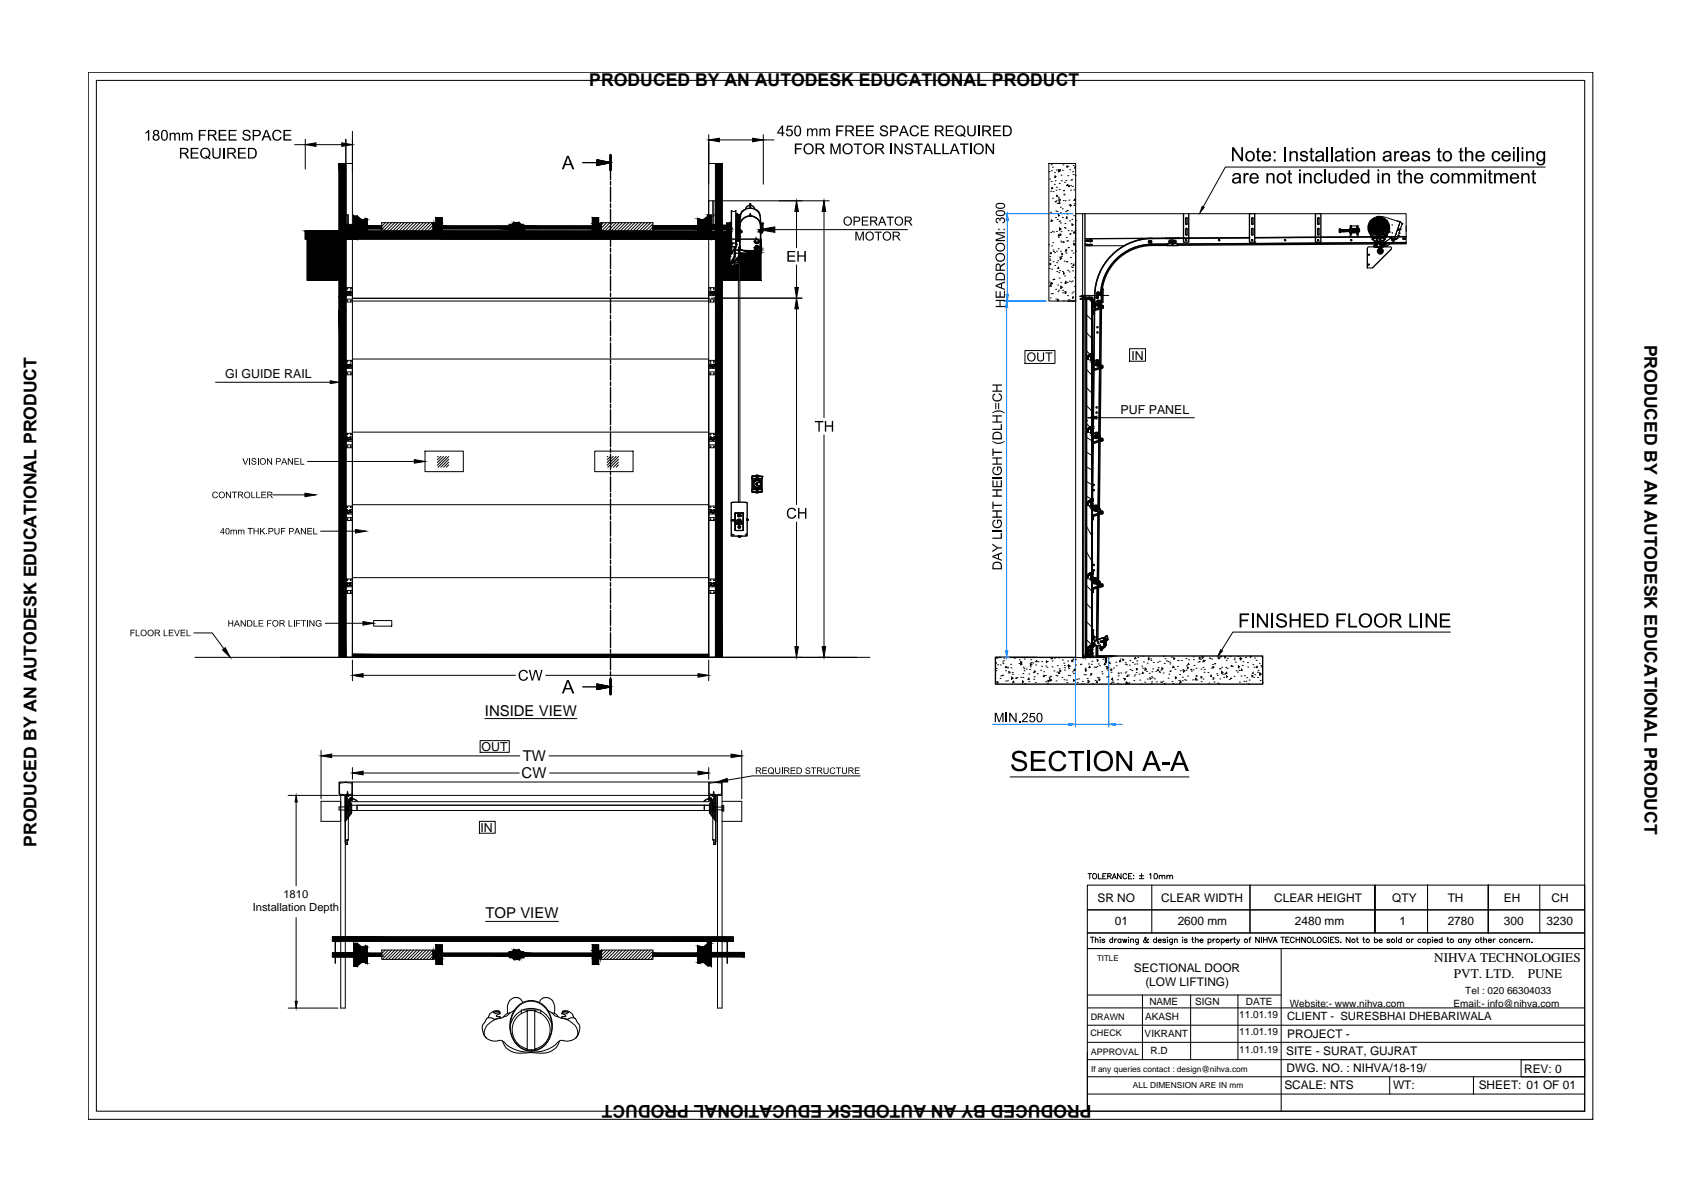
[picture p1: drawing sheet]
<svg xmlns="http://www.w3.org/2000/svg" width="420mm" height="297mm" viewBox="0 0 420 297" stroke-linecap="round" stroke-linejoin="round" font-family="sans-serif">
<defs><g id="words">
<g font-size="4.4">
<text x="147.1" y="21.5">PRODUCED BY AN AUTODESK EDUCATIONAL PRODUCT</text>
<text x="410.5" y="86" transform="rotate(90 410.5 86)">PRODUCED BY AN AUTODESK EDUCATIONAL PRODUCT</text>
<text x="9.1" y="211.4" transform="rotate(-90 9.1 211.4)">PRODUCED BY AN AUTODESK EDUCATIONAL PRODUCT</text>
<text x="272.5" y="275.9" transform="rotate(-180 272.5 275.9)">PRODUCED BY AN AUTODESK EDUCATIONAL PRODUCT</text>
</g>
<g font-size="3.7">
<text x="121" y="178.6">INSIDE VIEW</text>
<text x="130.5" y="190">TW</text>
<text x="130.2" y="194.3">CW</text>
<text x="121.2" y="229.2">TOP VIEW</text>
</g>
<g font-size="3.3">
<text x="358" y="240.2">NIHVA TECHNOLOGIES</text>
<text x="363" y="244">PVT. LTD.</text>
<text x="381.4" y="244">PUNE</text>
</g>
<g font-size="3.1">
<text x="282.5" y="89.8">IN</text>
<text x="56.2" y="94.4">GI GUIDE RAIL</text>
<text x="279.8" y="103.3">PUF PANEL</text>
<text x="120.2" y="187.4">OUT</text>
<text x="119.9" y="207.6">IN</text>
</g>
<g font-size="3">
<text x="274" y="225.1">SR NO</text>
<text x="289.9" y="225.1">CLEAR WIDTH</text>
<text x="318.1" y="225.1">CLEAR HEIGHT</text>
<text x="347.6" y="225.1">QTY</text>
<text x="361.4" y="225.1">TH</text>
<text x="375.4" y="225.1">EH</text>
<text x="387.4" y="225.1">CH</text>
<text x="278.4" y="230.9">01</text>
<text x="294" y="230.9">2600 mm</text>
<text x="323.3" y="230.9">2480 mm</text>
<text x="349.3" y="230.9">1</text>
<text x="361.4" y="231">2780</text>
<text x="375.4" y="231">300</text>
<text x="386.1" y="231">3230</text>
<text x="283.1" y="242.5">SECTIONAL DOOR</text>
<text x="285.9" y="246.1">(LOW LIFTING)</text>
<text x="321.1" y="263.4">SITE - SURAT, GUJRAT</text>
<text x="321.4" y="259.1">PROJECT -</text>
<text x="321.2" y="267.7">DWG. NO. : NIHVA/18-19/</text>
<text x="380.5" y="267.8">REV: 0</text>
<text x="320.6" y="271.9">SCALE: NTS</text>
<text x="347.8" y="271.9">WT:</text>
<text x="369.2" y="271.9">SHEET: 01 OF 01</text>
</g>
<g font-size="2.8">
<text x="63.1" y="227.5">Installation Depth</text>
<text x="70.8" y="224.1">1810</text>
<text x="321.3" y="254.7">CLIENT - SURESBHAI DHEBARIWALA</text>
</g>
<g font-size="2.5">
<text x="286.9" y="251">NAME</text>
<text x="298.4" y="250.8">SIGN</text>
<text x="311" y="250.9">DATE</text>
<text x="322" y="251.4">Website:- www.nihva.com</text>
<text x="362.9" y="251.3">Email:- info@nihva.com</text>
<text x="365.8" y="248.1">Tel : 020 66304033</text>
<text x="285.8" y="254.6">AKASH</text>
<text x="309.4" y="254.2">11.01.19</text>
<text x="285.8" y="258.8">VIKRANT</text>
<text x="287.2" y="263.1">R.D</text>
<text x="309.4" y="258.4">11.01.19</text>
<text x="309.4" y="262.7">11.01.19</text>
</g>
<g font-size="2.2">
<text x="272.3" y="254.7">DRAWN</text>
<text x="272.2" y="258.5">CHECK</text>
<text x="272.3" y="263.3">APPROVAL</text>
</g>
<g font-size="2.1">
<text x="272.4" y="267.5">If any queries contact : design@nihva.com</text>
<text x="282.8" y="271.6">ALL DIMENSION ARE IN mm</text>
</g>
<text font-size="2" x="273.9" y="239.8">TITLE</text>
</g></defs>
<!-- layer: 0 -->
<g fill="#000" stroke="#000" stroke-width=".25">
<path d="M76.2 36.1l2.7-.5v.9zM85.3 35.6l2.7 .5-2.7 .4zM176.9 34.9l2.7-.4v.9zM187.9 34.5l2.7 .4-2.7 .5zM76.2 57.7h8.4zM76.2 57.7h106.3zM86 56.2h2.3v1.1zM86.3 57.7h1.7zM89.2 54l1.1 .8h-1.1zM89.2 58.7h1.1l-1.1 .9zM108.1 55.6l.3 .2h-.3zM108.4 55.8h.4v2z"/>
<path d="M110.2 57.7h66.7zM127.9 56h.4v1.5zM128.3 55.5v.5h-.4zM129.6 55.5l.4 .5h-.4zM129.6 56h.4v1.5zM149.9 55.8h.3v2zM149.9 55.8l.3-.2v.2zM163 56.3h11.2v.9zM163 56.3h11.2zM175.7 58.7h1v.9zM175.7 54.8l1-.8v.8zM189.5 57.3l3.9-.7v1.4z"/>
<path d="M198.9 50.1l.4 2.7h-.9zM205.7 50.1l.4 2.7h-.9zM198.9 74.4l.4 2.7h-.9zM198.4 71.8h.9l-.4 2.6zM82.4 95l2.2 .4-2.2 .4zM103.4 114.7l2.7 .5-2.7 .4zM271.6 104.3l2.2-.4v.7zM76.1 123.1l2.7 .4-2.7 .5zM88.7 132.2l2.7 .4-2.7 .5zM90.6 155.2l2.7 .4-2.7 .4zM55.6 162.2l.6-.5 1.3 2.4zM88 168.6l2.6-.5v.9z"/>
<path d="M174.3 168.1l2.6 .5-2.6 .4zM198.4 161.4h.9l-.4 2.7zM205.2 161.4h.9l-.4 2.7zM80.2 188.7l2.6-.5v.9zM88 193l2.6-.5v.9zM174.3 192.5l2.6 .5-2.6 .4zM179 195.2l2.5-.9 .2 .9zM182.5 188.2l2.7 .5-2.7 .4zM73.9 198.5l.3 1.7h-.5zM83 237.8h5.3v1zM83 237.8h5.3zM89.2 235.5l1.1 .8h-1.1z"/>
<path d="M108.1 237.2l.3 .1zM108.4 237.3h.4v2zM127.9 237.5h.4v1.6zM128.3 237.1v.4h-.4zM129.6 237.1l.4 .4h-.4zM129.6 237.5h.4v1.6zM149.9 237.3h.3v2zM149.9 237.3l.3-.1zM163 237.9h11.2v.8zM163 237.9h11.2zM175.7 236.3l1-.8v.8zM73.7 249.9h.5l-.3 1.7z"/>
<path d="M89.2 240.2h1.1l-1.1 .9zM175.7 240.2h1v.9z"/>
<path d="M76.2 57.7v2h8.4zM76.2 57.7h8.4v2z"/>
<path d="M76.2 57.7v2h106.3zM76.2 57.7h106.3v2z"/>
<path d="M86.3 57.7v2h1.7zM86.3 57.7h1.7v2z"/>
<path d="M86 57.3h2.3zM86 56.2l2.3 1.1h-2.3z"/>
<path d="M88.3 53.9v2.3h.9zM88.3 53.9h.9v2.3z"/>
<path d="M88.3 56.2v1.1h.9zM88.3 56.2h.9v1.1z"/>
<path d="M88.3 57.3v2.3h.9zM88.3 57.3h.9v2.3z"/>
<path d="M88.3 59.6h.9zM88.3 59.6h.9z"/>
<path d="M89.2 54.8v2h2zM89.2 54.8h2v2z"/>
<path d="M89.2 56.8v1.9h2zM89.2 56.8h2v1.9z"/>
<path d="M91.2 54.7v.1h.5zM91.2 54.7h.5v.1z"/>
<path d="M91.2 54.8v1.5h.5zM91.2 54.8h.5v1.5z"/>
<path d="M91.2 56.3v.5h.5zM91.2 56.3h.5v.5z"/>
<path d="M91.2 56.8v.4h.5zM91.2 56.8h.5v.4z"/>
<path d="M91.2 57.2v1.5h.5zM91.2 57.2h.5v1.5z"/>
<path d="M91.2 58.7v.2h.5zM91.2 58.7h.5v.2z"/>
<path d="M91.7 56.3v.9h3.6zM91.7 56.3h3.6v.9z"/>
<path d="M108.1 55.8v2h.3zM108.1 57.8h.3l-.3 .1z"/>
<path d="M108.1 55.8h.3v2zM108.4 55.8v2h.4z"/>
<path d="M108.8 54.3v1.5h1.6zM108.8 54.3h1.6v1.5z"/>
<path d="M108.8 55.8v.6h1.6zM108.8 55.8h1.6v.6z"/>
<path d="M108.8 56.4v.8h18.2zM108.8 56.4h18.2v.8z"/>
<path d="M108.8 57.2v.6h1.6zM108.8 57.2h1.6v.6z"/>
<path d="M108.8 57.8v1.4h1.6zM108.8 57.8h1.6v1.4z"/>
<path d="M110.2 57.7v2h66.7zM110.2 57.7h66.7v2z"/>
<path d="M127.2 56l-.2 .4h.9zM127.2 56h.7v.4z"/>
<path d="M127 56.4v.8h.9zM127 56.4h.9v.8z"/>
<path d="M127 57.2l.2 .3h.7zM127 57.2h.9v.3z"/>
<path d="M127.9 56v1.5h.4zM127.9 57.5h.4v.5z"/>
<path d="M128.3 55.5v2.5h1.3zM128.3 55.5h1.3v2.5z"/>
<path d="M129.6 56v1.5h.4zM129.6 57.5h.4l-.4 .5z"/>
<path d="M130 56v.4h.9zM130 56h.7l.2 .4z"/>
<path d="M130 56.4v.8h.9zM130 56.4h.9v.8z"/>
<path d="M130 57.2v.3h.7zM130 57.2h.9l-.2 .3z"/>
<path d="M130.9 56.4v.8h18.6zM130.9 56.4h18.6v.8z"/>
<path d="M147.9 54.3v1.5h1.6zM147.9 54.3h1.6v1.5z"/>
<path d="M147.9 55.8v.6h1.6zM147.9 55.8h1.6v.6z"/>
<path d="M147.9 57.2v.6h1.6zM147.9 57.2h1.6v.6z"/>
<path d="M147.9 57.8v1.4h1.6zM147.9 57.8h1.6v1.4z"/>
<path d="M149.5 55.8v2h.4zM149.5 55.8h.4v2z"/>
<path d="M149.9 55.8v2h.3zM149.9 57.8l.3 .1z"/>
<path d="M163 57.2h11.2zM163 56.3l11.2 .9h-11.2z"/>
<path d="M174.2 54.7l.5 .1zM174.2 54.7l.5 .1z"/>
<path d="M174.2 54.8v1.5h.5zM174.2 54.8h.5v1.5z"/>
<path d="M174.2 56.3v.3h.5zM174.2 56.3h.5v.3z"/>
<path d="M174.2 56.6v.6h.5zM174.2 56.6h.5v.6z"/>
<path d="M174.2 57.2v.7h.5zM174.2 57.2h.5v.7z"/>
<path d="M174.2 57.9v.8h.5zM174.2 57.9h.5v.8z"/>
<path d="M174.2 58.7l.5 .1zM174.2 58.7l.5 .1z"/>
<path d="M174.7 54.8v1.8h2zM174.7 54.8h2v1.8z"/>
<path d="M174.7 56.6v.2h2zM174.7 56.6h2v.2z"/>
<path d="M174.7 56.8v1.9h2zM174.7 56.8h2v1.9z"/>
<path d="M176.7 53.7v.3h.9zM176.7 53.7h.9v.3z"/>
<path d="M176.7 54v2.2h.9zM176.7 54h.9v2.2z"/>
<path d="M176.7 56.2v.6h.9zM176.7 56.2h.9v.6z"/>
<path d="M176.7 56.8v.5h.9zM176.7 56.8h.9v.5z"/>
<path d="M176.7 57.3v2.3h.9zM176.7 57.3h.9v2.3z"/>
<path d="M177.6 56.2v1.1h4.8zM177.6 56.2h4.8v1.1z"/>
<path d="M180.3 59.7v.3h2.3zM180.3 59.7h2.3v.3z"/>
<path d="M180.3 60h2.3zM180.3 60h2.3z"/>
<path d="M76.7 59.7v10.3h7.9zM76.7 59.7h7.9v10.3z"/>
<path d="M84.6 40.8v33.2h1.7zM84.6 40.8h1.7v33.2z"/>
<path d="M84.6 74v3.5h1.7zM84.6 74h1.7v3.5z"/>
<path d="M178.6 40.8v30.7h1.7zM178.6 40.8h1.7v30.7z"/>
<path d="M178.7 71.5v6h1.6zM178.7 71.5h1.6v6z"/>
<path d="M180.3 60l2.2 .1zM180.3 60l2.2 .1z"/>
<path d="M180.3 60.1v.9h2.2zM180.3 60.1h2.2v.9z"/>
<path d="M180.3 61h2.2zM180.3 61h2.2z"/>
<path d="M180.3 61v.6h2.2zM180.3 61h2.2v.6z"/>
<path d="M180.3 61.6v1.6h2.4zM180.3 61.6h2.3l.1 1.6z"/>
<path d="M180.3 63.2v.7h1.9zM180.3 63.2h2.4l-.5 .7z"/>
<path d="M180.3 63.9l1.9 .1zM180.3 63.9l1.9 .1z"/>
<path d="M180.3 64h1.9zM180.3 64h1.9z"/>
<path d="M180.3 64v.2h1.9zM180.3 64h1.9v.2z"/>
<path d="M180.3 64.2v2.2h1.7zM180.3 64.2h1.7v2.2z"/>
<path d="M180.3 66.4h1.9zM180.3 66.4h1.9z"/>
<path d="M180.3 66.4v3.6h4zM180.3 66.4h4v3.6z"/>
<path d="M180.3 60h2.2zM180.3 60h2.2zM180.3 60h2.2zM180.3 60h2.3z"/>
<path d="M182.6 66.4h1.7zM182.6 66.4h1.7z"/>
<path d="M184.7 63.2v.1h1.8zM184.7 63.2h1.8v.1z"/>
<path d="M184.7 63.3h2zM184.7 63.3h2z"/>
<path d="M184.7 63.3l2.6 .1zM184.7 63.3l2.6 .1z"/>
<path d="M184.7 63.4v6.6h5.3zM184.7 63.4h5.3v6.6z"/>
<path d="M187.3 63.4h2.7zM187.9 63.3l2.1 .1z"/>
<path d="M187.9 63.3h.2zM187.9 63.3h.2z"/>
<path d="M187.9 63.3h2.1zM187.9 63.3h2.1z"/>
<path d="M187.9 63.2l.1 .1zM187.9 63.2l.1 .1z"/>
<path d="M187.9 63.3h.2zM187.9 63.3h.2z"/>
<path d="M187.9 63.3h.2zM187.9 63.3h.2z"/>
<path d="M188.2 63.2l1.8 .1zM188.2 63.2l1.8 .1z"/>
<path d="M188.4 63.2h1.6zM188.4 63.2h1.6z"/>
<path d="M188.4 63.2h1.6zM188.4 63.2h1.6z"/>
<path d="M188.6 63v.2h1.4zM188.6 63h1.4v.2z"/>
<path d="M188.7 62.7h1.3l-.7-.3zM189.3 62.4h.7v.3z"/>
<path d="M188.7 62.7v.3h1.3zM188.7 62.7h1.3v.3z"/>
<path d="M189.4 62.4h.6zM189.5 62.4h.5z"/>
<path d="M189.5 62.4h.5zM189.6 62.3l.4 .1z"/>
<path d="M189.7 61.9l.1 .2zM189.7 61.9l.1 .2z"/>
<path d="M189.6 62.1l.1 .1zM189.6 62.1h.2l-.1 .1z"/>
<path d="M189.7 62.2l.3 .1zM189.7 62.2l.3 .1z"/>
<path d="M189.6 62.3h.4zM189.6 62.3h.4z"/>
<path d="M189.6 62.3h.4zM189.6 62.3h.4z"/>
<path d="M189.6 62.3h.4zM189.6 62.3h.4z"/>
<path d="M189.6 62.3h.4zM189.6 62.3h.4z"/>
<path d="M189.9 59.7l-.2 2.1h.3zM189.9 59.7l.1 2.1z"/>
<path d="M189.7 61.8h.1zM189.7 61.8h.1z"/>
<path d="M189.7 61.8l.1 .1zM189.7 61.8l.1 .1z"/>
<path d="M189.7 62.2h.3zM189.8 62.1l.2 .1z"/>
<path d="M189.8 62l.2 .1zM189.8 62l.2 .1z"/>
<path d="M189.9 61.8l.1 .2zM189.9 61.8l.1 .2z"/>
<path d="M189.8 61.8h.2zM189.8 61.8h.2z"/>
<path d="M189.3 62.4h.7zM189.3 62.4h.7zM189.3 62.4h.7zM189.4 62.4h.6z"/>
<path d="M84.6 77.5v86.6h1.7zM84.6 77.5h1.7v86.6z"/>
<path d="M88 163.3v.8h88.9zM88 163.3h88.9v.8z"/>
<path d="M178.6 77.5v86.6h1.7zM178.6 77.5h1.7v86.6z"/>
<path d="M83 233.8v1.2h100.1zM83 233.8h100.1v1.2z"/>
<path d="M83 238.8h5.3zM83 237.8l5.3 1h-5.3z"/>
<path d="M88.3 235.5v2.3h.9zM88.3 235.5h.9v2.3z"/>
<path d="M88.3 237.8v1h.9zM88.3 237.8h.9v1z"/>
<path d="M89.2 236.3v2h2zM89.2 236.3h2v2z"/>
<path d="M91.2 236.2v.1h.5zM91.2 236.2h.5v.1z"/>
<path d="M91.2 236.3v1.6h.5zM91.2 236.3h.5v1.6z"/>
<path d="M91.2 237.9v.4h.5zM91.2 237.9h.5v.4z"/>
<path d="M91.2 238.3v.4h.5zM91.2 238.3h.5v.4z"/>
<path d="M91.7 237.9v.8h3.6zM91.7 237.9h3.6v.8z"/>
<path d="M108.1 237.3v2h.3zM108.1 239.3h.3l-.3 .2z"/>
<path d="M108.1 237.3h.3v2zM108.4 237.3v2h.4z"/>
<path d="M108.8 235.8v1.5h1.6zM108.8 235.8h1.6v1.5z"/>
<path d="M108.8 237.3v.6h1.6zM108.8 237.3h1.6v.6z"/>
<path d="M108.8 237.9v.8h18.2zM108.8 237.9h18.2v.8z"/>
<path d="M108.8 238.7v.6h1.6zM108.8 238.7h1.6v.6z"/>
<path d="M127.2 237.5l-.2 .4h.9zM127.2 237.5h.7v.4z"/>
<path d="M127 237.9v.8h.9zM127 237.9h.9v.8z"/>
<path d="M127 238.7l.2 .4h.7zM127 238.7h.9v.4z"/>
<path d="M127.9 237.5v1.6h.4zM127.9 239.1h.4v.4z"/>
<path d="M128.3 237.1v2.4h1.3zM128.3 237.1h1.3v2.4z"/>
<path d="M129.6 237.5v1.6h.4zM129.6 239.1h.4l-.4 .4z"/>
<path d="M130 237.5v.4h.9zM130 237.5h.7l.2 .4z"/>
<path d="M130 237.9v.8h.9zM130 237.9h.9v.8z"/>
<path d="M130 238.7v.4h.7zM130 238.7h.9l-.2 .4z"/>
<path d="M130.9 237.9v.8h18.6zM130.9 237.9h18.6v.8z"/>
<path d="M147.9 235.8v1.5h1.6zM147.9 235.8h1.6v1.5z"/>
<path d="M147.9 237.3v.6h1.6zM147.9 237.3h1.6v.6z"/>
<path d="M147.9 238.7v.6h1.6zM147.9 238.7h1.6v.6z"/>
<path d="M149.5 237.3v2h.4zM149.5 237.3h.4v2z"/>
<path d="M149.9 237.3v2h.3zM149.9 239.3h.3v.2z"/>
<path d="M163 237.9v.8h11.2zM163 238.7h11.2z"/>
<path d="M174.2 236.2v.1h.5zM174.2 236.2h.5v.1z"/>
<path d="M174.2 236.3v1.6h.5zM174.2 236.3h.5v1.6z"/>
<path d="M174.2 237.9v.2h.5zM174.2 237.9h.5v.2z"/>
<path d="M174.2 238.1v.6h.5zM174.2 238.1h.5v.6z"/>
<path d="M174.2 238.7v.8h.5zM174.2 238.7h.5v.8z"/>
<path d="M174.7 236.3v1.8h2zM174.7 236.3h2v1.8z"/>
<path d="M174.7 238.1v.2h2zM174.7 238.1h2v.2z"/>
<path d="M176.7 235.2v.3h.9zM176.7 235.2h.9v.3z"/>
<path d="M176.7 235.5v2.2h.9zM176.7 235.5h.9v2.2z"/>
<path d="M176.7 237.7v.6h.9zM176.7 237.7h.9v.6z"/>
<path d="M176.7 238.3v.5h.9zM176.7 238.3h.9v.5z"/>
<path d="M177.6 237.7v1.1h8.3zM177.6 237.7h8.3v1.1z"/>
<path d="M88.3 238.8v2.3h.9zM88.3 238.8h.9v2.3z"/>
<path d="M88.3 241.1l.9 .1zM88.3 241.1l.9 .1z"/>
<path d="M89.2 238.3v1.9h2zM89.2 238.3h2v1.9z"/>
<path d="M91.2 238.7v1.5h.5zM91.2 238.7h.5v1.5z"/>
<path d="M91.2 240.2v.2h.5zM91.2 240.2h.5v.2z"/>
<path d="M108.8 239.3v1.4h1.6zM108.8 239.3h1.6v1.4z"/>
<path d="M147.9 239.3v1.4h1.6zM147.9 239.3h1.6v1.4z"/>
<path d="M174.2 239.5v.7h.5zM174.2 239.5h.5v.7z"/>
<path d="M174.2 240.2v.2h.5zM174.2 240.2h.5v.2z"/>
<path d="M174.7 238.3v1.9h2zM174.7 238.3h2v1.9z"/>
<path d="M176.7 238.8v2.3h.9zM176.7 238.8h.9v2.3z"/>
</g>
<g fill="none" stroke="#000" stroke-width=".25">
<path d="M22 18h375.7v261.4h-375.7zM24.1 20.1h371.5v257.3h-371.5zM73.5 36.1h2.7M76.2 34.8v7.4M78.9 36.1h6.4M88 32.8v10.4M176.9 34.8v129.3h1.7v-123.3v123.3h1.7v-123.3M176.9 33.6v12.4M179.6 34.9h8.3M190.6 33.6v12.4M190.6 34.9h2.6M76.7 59.7h7.9v10.3h-7.9z"/>
<path d="M82 59.7h2.6M86.2 53.6v6M86.7 53.6v6M87.5 57.3h.8v1.4M88 56v3.6h-1.8v-6h.8v6M88.3 56.2v1.1M89.2 53.9v5.7M91.2 54.7h.1M91.2 54.7v4.2h.5v-1.7h3.6v.7l13.5-.1v1.4h1.6v-2h16.6M91.2 54.8h-.9l-1.1-.9h-.9v2.3h-2.3v1.1h2.3v2.3h.9M91.2 54.7h.5v2.5M91.2 58.7h-.9l-1.1 .9"/>
<path d="M91.7 56.3h3.6M95.4 55.6l-.1 .1M96.2 55.6l-.9 .9M97 55.6l-1.7 1.7M97.8 55.6l-2.4 2.3M98.6 55.6l-2.4 2.3M99.3 55.6l-2.3 2.3M100.1 55.6l-2.3 2.3M100.9 55.6l-2.3 2.3M101.7 55.6l-2.3 2.3M102.5 55.6l-2.3 2.3M103.3 55.6l-2.4 2.3"/>
<path d="M104.1 55.6l-2.4 2.3M104.8 55.6l-2.3 2.3M105.6 55.6l-2.3 2.3M106.4 55.6l-2.3 2.3M107.2 55.6l-2.3 2.3M108 55.6l-2.3 2.3M108.1 55.6l.3 .2M108.1 56.3l-1.7 1.6M108.1 57.1l-.9 .8M108.1 57.8l-.1 .1M108.1 55.6h-12.8v1.6M108.1 55.6v2.3"/>
<path d="M108.4 55.8h.1M108.4 55.8h.4M108.4 55.8v2M127 57.2l.2 .3h.7l.4 .5M127 56.4h-16.6v-2.1h-1.6v3.5M127 56.4v.8M127.9 56h-.7l-.2 .4M127.9 56v1.5M128.3 55.5l-.4 .5M128.3 55.5v2.5M128.3 55.5h1.3M128.3 58h1.3"/>
<path d="M129.6 55.5l.4 .5M129.6 55.5v2.5M130 56h.7l.2 .4M130 57.5l-.4 .5M130 56v1.5M130.9 56.4h17v-2.1h1.6v4.9h-1.6v-2h-17M130.9 57.2l-.2 .3h-.7M130.9 56.4v.8M149.5 55.8h.4M149.5 57.8h.4M149.9 55.8h.1M149.9 57.8h.1"/>
<path d="M149.9 57.8l.3 .1M149.9 55.8v2M150.2 55.6h12.8v2.3h-12.8M150.2 55.6l-.3 .2M150.2 55.6v2.3M150.7 55.6l-.5 .5M151.4 55.6l-1.2 1.3M152.2 55.6l-2 2.1M153 55.6l-2.3 2.3M153.8 55.6l-2.3 2.3M154.6 55.6l-2.3 2.3M155.4 55.6l-2.4 2.3"/>
<path d="M156.2 55.6l-2.3 2.3M156.9 55.6l-2.3 2.3M157.7 55.6l-2.3 2.3M158.5 55.6l-2.3 2.3M159.3 55.6l-2.3 2.3M160.1 55.6l-2.3 2.3M160.9 55.6l-2.3 2.3M161.7 55.6l-2.3 2.3M162.4 55.6l-2.3 2.3M163 56.3h11.2M163 57.2h11.2M163 55.9l-2.1 2"/>
<path d="M163 56.6l-1.3 1.3M163 57.4l-.5 .5M174.2 54.7h.5v4.1h-.5zM174.7 58.7h1l1 .9M176.7 54v-.3h.9v5.9h-.9M176.7 54l-1 .8h-1M176.7 54v5.6M176.9 50.1h1.7v6h-1.7zM176.9 40.8h3.4M177.6 56.2h4.8v1.1h-4.8M177.9 50.1v6h.8v-6M177.9 53.7h.8"/>
<path d="M178.2 50.1v6M178.7 50.1v6M179.4 50.1h27.6M180.3 59.7h9.7v10.3h-9.7zM180.3 57.7h2.2v2h-2.2M180.3 40.8v123.3M182.5 57.7h-106.3v2h112.5v-.5M182.6 57.7h.1M182.6 52.6a.72 .72 0 0 0 1.1 0M183.7 57.7h.1M183.9 57.7h.8M184.7 59.7v65.6"/>
<path d="M190 57.7v.1M193.4 57.3h33.1M198.9 52.8v9M205.7 52.8v51.5M261.8 40.8h6.7v34.3h-6.7zM268.5 53.3h1.8v110.9l-1.8-.1zM270.3 53.3h80.7v4.5M311.9 53.3h1.3M328.4 53.3h1.3M337.2 56.4h1.7M351 56.4v4.4M88 71.8v3.6h-1.7"/>
<path d="M88 74.4h88.9M88 75.1h88.9M176.9 71.8v3.6h1.7M177.6 74.4h22.6M184.3 63.6v61.7M198.9 66.1v5.7M198.9 77.1v48.8M270 73.7h6.8M270.9 61.3h9.7M272.7 74.4v2.2M272.9 75v.4M274 73.4h.1"/>
<path d="M274 73.2h.1M274 73.2v.2zM274.1 73.4h.1M274.2 73.2v.2zM274.2 73.4h.1M341.3 66.9h1.2M341.7 61.6h5.3M341.7 61.6l-.3 .4M342.7 66.8l-.1 .1M347 61.6l.4 .2-.1 .4M53.8 95.4h28.6M86.3 93.6h1.7"/>
<path d="M88 90v74.1M88 89.6h88.9M176.9 90v74.1M176.9 93.6h1.7M255.9 87.5h7.5v3.2h-7.5zM282 87h4v3.2h-4zM76.8 115.2h26.6M86.3 111.8h1.7M88 107.9h88.9M106.1 112.6h9.6v5.1h-9.6zM109.4 113.9l-.2 .1M110 113.9l-.8 .9"/>
<path d="M110.7 113.9l-1.5 1.5M111.4 113.9l-2.2 2.2M112 114l-2.6 2.6M112 114.6l-2 2M112 115.4l-1.2 1.2M112 116l-.6 .6M148.5 112.6h9.5v5.1h-9.5zM151.7 113.9l-.1 .1M152.4 113.9l-.8 .9M153.1 113.9l-1.5 1.5M153.8 113.9l-2.2 2.2M154.4 114l-2.7 2.6"/>
<path d="M154.4 114.6l-2 2M154.4 115.4l-1.3 1.2M154.4 116l-.6 .6M176.9 111.8h1.7M205.7 108.5v52.9M273.8 104.3h24.4M68.1 123.5h8M80 132.6h8.7M86.3 129.9h1.7M88 126h88.9M176.9 129.9h1.7M198.9 130.3v31.1"/>
<path d="M48.4 158h4.6l2.9 3.9M81.2 155.6h9.4M86.3 148.1h1.7M88 144.2h88.9M93.3 154.9h4.5v1.4h-4.5zM176.9 148.1h1.7M48.7 164.1h168.5M84.6 164.1v-123.3h3.4v123.3h-1.7v-129.3v129.3M88 164.8v5.1M90.6 168.6h38.1M121 179.4h23M136.2 168.6h38.1"/>
<path d="M176.9 164.8v5.1M71.9 198.5h12.5M80.2 187.3v12.1M82.8 188.7h47M85 195.4l-.2 .3v2.3l.2 .2M85 198.2l1.2 .2M85.1 198.5v35.3M86.2 198.5l1.6 2.2v2.2l-1.6 2.2zM86.2 198.5h92.5M86.2 198.5v35.3M86.2 195.3l-1.2 .2M86.2 198.5v12.3h.5v-1.1"/>
<path d="M86.3 198.4h.1M86.3 195.2v.1M86.3 195.2l.1 .1M86.3 195.2h-1.7v3.3h1.7v6.4M86.3 195.2h1.7v3.3h-1.7M86.4 195.3l1.2 .2M86.5 199v5.6M86.7 199.2v5.2M86.8 199.4v4.8M87 199.6v4.4M87.2 199.9v3.9M87.6 198.2l-1.2 .2"/>
<path d="M87.7 195.4l.2 .3v2.3l-.2 .2M88 195.2h88.9M88 191.6v2.9M88 198.5l-1.7 .1M90.6 193h39M119.9 184.9h7.2v2.9h-7.2zM137 188.7h45.5M137.2 193h37.1M176.9 191.6v2.9M176.9 198.5l1.7 .1M177.1 195.7v2.3M177.1 198l.2 .2"/>
<path d="M177.3 198.2l1.3 .2M177.3 195.4l-.2 .2M177.7 199.9v3.9M177.9 199.6v4.4M178.1 199.4v4.8M178.2 199.2v5.2M178.4 199v5.6M178.6 198.4h.1M178.6 195.3l-1.3 .2M178.6 198.8v6.1M178.6 195.2v.1M178.6 195.2h1.7v3.3h-1.7v1.9"/>
<path d="M178.6 195.2h-1.7v3.3h1.7M178.6 195.2l.1 .1M178.7 195.3l1.2 .2M178.7 198.5v12.3h-.5v-1.1M178.7 198.5v6.6l-1.6-2.2v-2.2zM178.7 198.5v11.7M179.1 198.5v35.3M179.9 198.2l-1.2 .2M180 195.4l.2 .2M180.1 195.7v2.3M180.2 198l-.2 .2M180.3 198.5v35.3"/>
<path d="M185.2 187.3v12.1M214.7 193.7h-26.9l-6.2 1M73.9 200.2v20.9M85.1 200h-4.9v5h4.9M86.2 201.4h-1.6v.8h1.6M86.2 210.2h.1M86.2 200.4h.8v9.3h-.7v1h.4M86.2 209.6h.8M86.7 210.3h.1M87.3 200.1v3.4M87.5 200.3l.1 3M87.7 200.5v2.6"/>
<path d="M119.7 205h3.9v3h-3.9zM177.2 200.5v2.6M177.4 200.3v3M177.6 200.1v3.4M177.9 209.6h.8M178.2 210.3h.1M178.2 209.7v1.1M178.7 200.4h-.8v9.3h.7v1h-.4M178.7 201.5h1.8v.6h-1.8M180.3 201.1h.4v1.4h-.4zM180.3 200h4.9v5h-4.9M271.6 218.1h.9"/>
<path d="M272 218.1v1.3M274.2 218.1v1.3h.8M275.3 218.7h.5M276.2 218.1h-.9v1.3h.9M276.5 218.7l.8-.1 .1-.3-.1-.2h-.8v1.3M277 218.7l.4 .7M277.7 219.4l.5-1.3 .5 1.3M277.8 218.9h.7M279.9 218.1v1.3l-.9-1.3v1.3M281.3 218.4a.61 .61 0 0 0-1 .2 .61 .61 0 0 0 .8 .7l.2-.2M281.7 218.7h.6M282.6 218.1h-.9v1.3h.9"/>
<path d="M283 218.5v.1zM283 219.2v.2zM284.4 218.6h1.2M284.4 219.3h1.2M285 218.1v1.1M287 218.3l.3-.2v1.3M288.3 218.1a.62 .62 0 0 1 .7 .6 .62 .62 0 0 1-.7 .6l-.2-.5zM289.4 218.7l.3-.2 .3 .1 .1 .8M289.4 218.5v.9M290.1 218.7l.3-.2 .4 .1v.8M291.3 218.7l.3-.2 .3 .1 .1 .8M291.3 218.5v.9"/>
<path d="M292 218.7l.3-.2 .4 .1v.8M73.9 229v20.9M83 233.8h100.1v1.2h-100.1zM83.7 235h1.3h-1.3v5.5zM85.1 235v16.6h1.1v-16.6M87.5 238.8h.8v1.4M88.3 237.8v1M89.2 235.5h-.9v2.3h-5.3v1h5.3v2.4l.9-.1M89.2 235.5v5.6M89.2 235.5l1.1 .8h.9M91.2 236.2h.1M91.2 236.2v4.2h.5v-1.7h3.6v.8h12.8l.7-.2v1.4h1.6v-2h16.6"/>
<path d="M91.2 236.2h.5v2.5M91.7 237.9h3.6M95.4 237.2l-.1 .1M96.2 237.2l-.9 .8M97 237.2l-1.7 1.6M97.8 237.2l-2.4 2.3M98.6 237.2l-2.4 2.3M99.3 237.2l-2.3 2.3M100.1 237.2l-2.3 2.3M100.9 237.2l-2.3 2.3M101.7 237.2l-2.3 2.3M102.5 237.2l-2.3 2.3"/>
<path d="M103.3 237.2l-2.4 2.3M104.1 237.2l-2.4 2.3M104.8 237.2l-2.3 2.3M105.6 237.2l-2.3 2.3M106.4 237.2l-2.3 2.3M107.2 237.2l-2.3 2.3M108 237.2l-2.3 2.3M108.1 237.2h-12.8v1.5M108.1 237.2v2.3M108.1 237.2l.3 .1M108.1 237.8l-1.7 1.7M108.1 238.6l-.9 .9"/>
<path d="M108.1 239.4l-.1 .1M108.4 237.3h.1M108.4 237.3v2M108.4 237.3h.4M121.2 230h18.2M127 238.7l.2 .4h.7l.4 .4M127 237.9h-16.6v-2.1h-1.6v3.5M127 237.9v.8M127.9 237.5v1.6M127.9 237.5h-.7l-.2 .4M128.3 237.1v2.4M128.3 237.1l-.4 .4"/>
<path d="M128.3 237.1h1.3M128.3 239.5h1.3M129.6 237.1v2.4M129.6 237.1l.4 .4M130 237.5h.7l.2 .4h17v-2.1h1.6v4.9h-1.6v-2h-17l-.2 .4h-.7M130 237.5v1.6M130 239.1l-.4 .4M130.9 238v.7M149.5 237.3h.4M149.5 239.3h.4M149.9 237.3h.1M149.9 239.3h.1"/>
<path d="M149.9 237.3v2M149.9 239.3l.3 .2M150.2 237.2h12.8v2.3h-12.8M150.2 237.2v2.3M150.2 237.2l-.3 .1M150.7 237.2l-.5 .5M151.4 237.2l-1.2 1.2M152.2 237.2l-2 2M153 237.2l-2.3 2.3M153.8 237.2l-2.3 2.3M154.6 237.2l-2.3 2.3M155.4 237.2l-2.4 2.3"/>
<path d="M156.2 237.2l-2.3 2.3M156.9 237.2l-2.3 2.3M157.7 237.2l-2.3 2.3M158.5 237.2l-2.3 2.3M159.3 237.2l-2.3 2.3M160.1 237.2l-2.3 2.3M160.9 237.2l-2.3 2.3M161.7 237.2l-2.3 2.3M162.4 237.2l-2.3 2.3M163 237.9h11.2M163 237.4l-2.1 2.1M163 238.2l-1.3 1.3"/>
<path d="M163 239l-.5 .5M174.2 236.2h.5v4.2h-.5zM174.2 238.7h-11.2M176.7 235.5v-.3h.9v5.9h-.9M176.7 235.5v5.6M176.7 235.5l-1 .8h-1M177.6 237.7h8.3v1.1h-8.3M179.1 235v16.6h1.2v-16.6M180.3 235h1.3v5.5h-.1v-5.5zM271.5 220.9h124.1v12h-124.1zM271.5 227.1h124.1M272.2 233.9h.9"/>
<path d="M272.7 233.9v1.4M273.4 234.7l.3-.3h.4v.9M273.4 233.9v1.4M274.7 233.9v.2zM274.7 234.4v.9M275.8 234.6l-.6-.2v.3l.6 .4-.2 .2-.5-.2M277.8 234.6a.42 .42 0 0 0-.7-.1 .42 .42 0 0 0 0 .6 .42 .42 0 0 0 .7 0M277.8 233.9v1.4M278.3 234.4v.9M278.8 234.4h-.3l-.2 .4M279.8 234.6a.42 .42 0 0 0-.6-.1 .42 .42 0 0 0 0 .6 .42 .42 0 0 0 .6 0M279.8 234.4v.9"/>
<path d="M280.3 234.4l.3 .9 .2-.9 .3 .9 .2-.9M281.7 233.9v.2zM281.7 234.4v.9M282.3 234.7l.3-.3h.3l.1 .9M282.3 234.4v.9M284.2 234.4l-.1 1.2-.5 .1M284.2 234.6a.42 .42 0 0 0-.6-.1 .42 .42 0 0 0 0 .6 .42 .42 0 0 0 .6 0M286.7 234.5l-.1-.1a.83 .83 0 0 1-1.1 .8v-.4l.6-.4-.1-.5-.2 .2 .2 .6 .4 .5h.3M287.5 220.9v12M288.7 234.6a.44 .44 0 0 0-.6-.1 .44 .44 0 0 0 0 .7 .44 .44 0 0 0 .6-.1M288.7 233.9v1.4M289.2 234.8h.7v-.3a.42 .42 0 0 0-.6 0 .42 .42 0 0 0 0 .7 .42 .42 0 0 0 .6-.1"/>
<path d="M291 234.6l-.2-.2-.5 .2 .7 .3v.3l-.5 .1-.2-.2M291.5 233.9v.2zM291.5 234.4v.9M292.7 234.4l-.1 1.2-.5 .1M292.7 234.6a.44 .44 0 0 0-.7-.1 .44 .44 0 0 0 0 .7 .44 .44 0 0 0 .7-.1M293.2 234.7l.3-.3h.3l.1 .9M293.2 234.4v.9M295.2 233.9v.2zM295.2 234.4v.9M296.4 234.6l-.6-.2v.3l.6 .4-.3 .2-.4-.2M297.5 234.4h.5M297.7 233.9v1.1l.3 .3"/>
<path d="M298.4 234.7l.3-.3h.4v.9M298.4 233.9v1.4M299.6 234.8h.7v-.3a.42 .42 0 0 0-.6 0 .42 .42 0 0 0 0 .7 .42 .42 0 0 0 .6-.1M301.6 234.6a.42 .42 0 0 1 .6-.1 .42 .42 0 0 1 0 .6 .42 .42 0 0 1-.6 0M301.6 234.4v1.4M302.8 234.4v.9M303.3 234.4h-.3l-.2 .4M304.9 234.6a.42 .42 0 0 1 .6-.1 .42 .42 0 0 1 0 .6 .42 .42 0 0 1-.6 0M304.9 234.4v1.4M306 234.8h.8a.44 .44 0 0 0-.5-.4 .44 .44 0 0 0-.4 .5 .44 .44 0 0 0 .4 .4l.5-.2M307.3 234.4v.9M307.8 234.4h-.4l-.1 .4"/>
<path d="M307.9 234.4h.5M308.2 233.9v1.1l.3 .3M308.8 234.4l.3 .9 .4-.9M309.1 235.3l-.4 .5M311.8 234.4h.4M312.1 220.9v12M312.3 233.9l-.3 .3v1.1M314.4 233.9v1.4l-.9-1.4v1.4M314.9 233.9v1.4M315.4 233.9v1.4M315.4 234.6h.9M316.3 233.9v1.4"/>
<path d="M316.6 233.9l.6 1.4 .5-1.4M317.8 235.3l.5-1.4 .5 1.4M318 234.8h.7M319.8 233.9h.8M319.8 236.8v40.6M320.2 233.9v1.4M321 234.6h.5M321.8 233.9h-.8v1.4h.8M323.1 234.3a.5 .5 0 0 0-.6-.4 .5 .5 0 0 0-.4 .5v.4a.5 .5 0 0 0 .4 .5 .5 .5 0 0 0 .6-.3M323.6 234.6h.9M323.6 233.9v1.4M324.5 233.9v1.4"/>
<path d="M325.9 233.9v1.4l-.9-1.4v1.4M326.4 234.1l.2-.1a.62 .62 0 0 1 .8 .6 .62 .62 0 0 1-.8 .6l-.3-.4zM327.8 233.9v1.4h.8M328.9 234.1l.2-.1a.62 .62 0 0 1 .8 .6 .62 .62 0 0 1-.8 .6l-.3-.4zM331.2 234.3a.48 .48 0 0 0-.6-.4 .48 .48 0 0 0-.3 .5v.4a.47 .47 0 0 0 .4 .5 .47 .47 0 0 0 .5-.5h-.3M331.7 233.9v1.4M332.2 234.6h.5M333 233.9h-.8v1.4h.8M334.2 234.1l-.3-.2-.5 .1v.4l.7 .3 .1 .4-.3 .2-.6-.2M334.7 235.2h.1zM337 233.9v1.4l-.9-1.4v1.4M338.6 234.4h.5"/>
<path d="M338.8 233.9v1.1l.3 .3M340.2 234.4h.5M340.4 233.9v1.1l.3 .3M343.1 234.6a.42 .42 0 0 1 .7-.1 .42 .42 0 0 1 0 .6 .42 .42 0 0 1-.7 0M343.1 233.9v1.4M343.3 232.9v-12v12M344.3 234.8h.8a.43 .43 0 0 0-.6-.3 .43 .43 0 0 0-.2 .6 .43 .43 0 0 0 .6 .1l.2-.1M347 234.6l-.7-.2v.3l.7 .4-.3 .2-.4-.2M348.6 233.9v1.4M349.9 234.6a.42 .42 0 0 0-.7-.1 .42 .42 0 0 0 0 .6 .42 .42 0 0 0 .7 0M349.9 233.9v1.4M352.4 234.4v.9"/>
<path d="M352.9 234.4l-.5 .2v.2M354.7 234.6a.42 .42 0 0 0-.6-.1 .42 .42 0 0 0 0 .6 .42 .42 0 0 0 .6 0M356.4 232.9v-12v12M356.4 234.6a.42 .42 0 0 1 .6-.1 .42 .42 0 0 1 0 .6 .42 .42 0 0 1-.6 0M356.4 234.4v1.4M357.6 233.9v.2zM357.6 234.4v.9M358.1 234.8h.8a.43 .43 0 0 0-.6-.3 .43 .43 0 0 0-.2 .6 .43 .43 0 0 0 .6 .1l.2-.1M360 234.6a.42 .42 0 0 0-.6-.1 .42 .42 0 0 0 0 .6 .42 .42 0 0 0 .6 0M360 233.9v1.4M361.2 234.4h.5M361.4 233.9v1.1l.3 .3"/>
<path d="M364.8 234.6a.42 .42 0 0 0-.6-.1 .42 .42 0 0 0 0 .6 .42 .42 0 0 0 .6 0M364.8 234.4v.9M365.4 234.7l.3-.3h.3l.1 .9M365.4 234.4v.9M366.5 234.4l.3 .9 .4-.9M366.8 235.3l-.4 .5M369.5 234.4h.5M369.7 233.9v1.1l.3 .3M370.4 234.7l.3-.3h.4v.9M370.4 233.9v1.4M371.6 234.8h.7a.44 .44 0 0 0-.4-.4 .44 .44 0 0 0-.4 .5 .44 .44 0 0 0 .4 .4l.4-.2M371.6 220.9v12z"/>
<path d="M371.6 220.9v12M372.8 234.4v.9M373.3 234.4h-.3l-.2 .4M375.1 234.6a.42 .42 0 0 0-.6-.1 .42 .42 0 0 0 0 .6 .42 .42 0 0 0 .6 0M376.8 234.7l.3-.3h.4v.9M376.8 234.4v.9M378.7 234.6a.42 .42 0 0 0-.6-.1 .42 .42 0 0 0 0 .6 .42 .42 0 0 0 .6 0M379.1 234.8h.8l-.1-.3a.42 .42 0 0 0-.6 0 .42 .42 0 0 0 .1 .7 .42 .42 0 0 0 .6-.1M380.3 234.4v.9M380.8 234.4h-.3l-.2 .4M381.2 234.7l.3-.3h.3l.1 .9M381.2 234.4v.9"/>
<path d="M382.4 235.2h.1zM384.4 220.9v12M71.9 251.6h12.5M91.2 240.2h-.9l-1.1 .9M174.7 240.2h1l1 .9M271.5 255.9h124.1M271.5 251.6h124.1M271.5 248.4h48.3M285.2 248.4v16.1M297.2 248.4v16.1M309 248.4v16.1M164.2 277.4h231.4"/>
<path d="M271.5 262.6v14.8h-30.6M271.5 277.4v-40.6h124.1h-124.1v-3.9h124.1v44.5M271.5 264.5h124.1M271.5 260.2h124.1M271.5 268.8h124.1M271.5 273.1h124.1M346.9 268.8v4.3M367.8 268.8v4.3M379.7 264.5h15.9v4.3h-15.9z"/>
<circle cx="86.7" cy="56.3" r=".11"/>
<circle cx="86.7" cy="59.3" r=".11"/>
<circle cx="87.6" cy="59.3" r=".11"/>
<circle cx="87.6" cy="56.3" r=".11"/>
<circle cx="86.7" cy="72.1" r=".11"/>
<circle cx="86.7" cy="75.1" r=".11"/>
<circle cx="87.6" cy="72.1" r=".11"/>
<circle cx="87.6" cy="75.1" r=".11"/>
<circle cx="177.4" cy="72.1" r=".11"/>
<circle cx="177.4" cy="75.1" r=".11"/>
<circle cx="178.2" cy="75.1" r=".11"/>
<circle cx="178.2" cy="72.1" r=".11"/>
<circle cx="86.7" cy="90.3" r=".11"/>
<circle cx="86.7" cy="93.2" r=".11"/>
<circle cx="87.6" cy="90.3" r=".11"/>
<circle cx="87.6" cy="93.2" r=".11"/>
<circle cx="177.4" cy="90.3" r=".11"/>
<circle cx="177.4" cy="93.2" r=".11"/>
<circle cx="178.2" cy="90.3" r=".11"/>
<circle cx="178.2" cy="93.2" r=".11"/>
<circle cx="86.7" cy="108.4" r=".11"/>
<circle cx="86.7" cy="111.4" r=".11"/>
<circle cx="87.6" cy="108.4" r=".11"/>
<circle cx="87.6" cy="111.4" r=".11"/>
<circle cx="177.4" cy="111.4" r=".11"/>
<circle cx="177.4" cy="108.4" r=".11"/>
<circle cx="178.2" cy="108.4" r=".11"/>
<circle cx="178.2" cy="111.4" r=".11"/>
<circle cx="86.7" cy="126.6" r=".11"/>
<circle cx="86.7" cy="129.6" r=".11"/>
<circle cx="87.6" cy="126.6" r=".11"/>
<circle cx="87.6" cy="129.6" r=".11"/>
<circle cx="177.4" cy="126.6" r=".11"/>
<circle cx="177.4" cy="129.6" r=".11"/>
<circle cx="178.2" cy="129.6" r=".11"/>
<circle cx="178.2" cy="126.6" r=".11"/>
<circle cx="86.7" cy="144.8" r=".11"/>
<circle cx="86.7" cy="147.8" r=".11"/>
<circle cx="87.6" cy="147.8" r=".11"/>
<circle cx="87.6" cy="144.8" r=".11"/>
<circle cx="177.4" cy="144.8" r=".11"/>
<circle cx="177.4" cy="147.8" r=".11"/>
<circle cx="178.2" cy="147.8" r=".11"/>
<circle cx="178.2" cy="144.8" r=".11"/>
<circle cx="273.3" cy="218.7" r=".61"/>
<circle cx="304" cy="234.8" r=".43"/>
<circle cx="311.1" cy="234.8" r=".44"/>
<circle cx="337.9" cy="234.8" r=".44"/>
<circle cx="341.5" cy="234.8" r=".44"/>
<circle cx="347.8" cy="234.8" r=".44"/>
<circle cx="351.5" cy="234.8" r=".44"/>
<circle cx="355.6" cy="234.8" r=".44"/>
<circle cx="362.5" cy="234.8" r=".44"/>
<circle cx="368.8" cy="234.8" r=".44"/>
<circle cx="375.9" cy="234.8" r=".43"/>
</g>
<!-- layer: at_Rect -->
<path d="M88 74.5h88.9M88 92.9v71.2M176.9 92.9v71.2M88 163.3h88.9v.8h-88.9z" fill="none" stroke="#000" stroke-width=".25"/>
<!-- layer: 0 -->
<path d="M110.2 164.1h66.7" fill="none" stroke="#a6a6a6" stroke-width=".25"/>
<g fill="#000">
<path d="M36.3 33.1l.7-.7h.3v2.7h-.4v-2.1l-.6 .4zM42.3 33.1h.3v.3l.3-.3h.6a.3 .3 0 0 0 .3 .3 .3 .3 0 0 0 .3-.3h.5l.3 .3 .1 1.7h-.4v-1.4l-.2-.3h-.4l-.2 .3v1.4h-.3v-1.4l-.2-.3-.6 .2-.1 1.5h-.3zM45.4 33.1h.3v.3l.5-.3 .4 .1a.24 .24 0 0 0 .2 .2 .24 .24 0 0 0 .3-.2l.5-.1 .3 .2 .2 1.8h-.4v-1.5l-.2-.2-.5 .2-.1 1.5h-.3v-1.5l-.2-.2-.5 .2-.1 1.5h-.4zM47.6 36.9h1.9v.3h-1.5v.9h1.5v.3h-1.5v.9h1.6v.3h-2zM49.6 32.4h1.8v.3h-1.4v.9h1.2v.3h-1.2v1.2h-.4zM54.6 32.4h1.9v.3h-1.5v.9h1.4v.3h-1.4v.9h1.6v.3h-2zM53 36.9h.4v2l.6 .4 .7-.3 .1-2.1h.3v1.9l-.3 .6-1 .2-.7-.4zM57.1 32.4h1.9v.3h-1.6v.9h1.5v.3h-1.5v.9h1.7v.3h-2zM59.4 36.9h2v.3h-1.6v.9h1.5v.3h-1.5v.9h1.6v.3h-2zM60.7 32.7l.5-.3h.6l.5 .2 .2 .6h-.3l-.3-.5h-.7a.44 .44 0 0 0-.2 .6 .44 .44 0 0 0 .6 .2l.8 .3 .2 .5-.1 .5-.7 .3h-.8l-.4-.5-.1-.4h.3l.1 .3 .4 .3h.6l.3-.3v-.4l-1.4-.5-.2-.3zM68.3 32.7l.5-.3h.7l.7 .5 .1 .2-.4 .1-.2-.4-.7-.1-.4 .2-.3 .5 .1 1 .5 .4 .8-.1 .2-.5h.4l-.4 .7-.9 .2-.7-.3-.3-.6v-.8zM70.8 32.4h1.9v.3h-1.6v.9h1.5v.3h-1.5v.9h1.6v.3h-1.9z"/>
<path d="M196.5 31.4h1.3v.3h-1l-.2 .7 .8-.1 .5 .5v.7l-.6 .5h-.7l-.4-.4v-.3h.3l.2 .4 .5 .1 .4-.6-.1-.4-.2-.2-1.1 .1zM198.4 35.8h1.9v.4h-1.5v.8h1.2v.3h-1.2v1.2h-.4zM201.5 32.1h.3v.2l.3-.3h.5l.3 .4 .4-.4 .6 .2 .2 1.8h-.3l-.1-1.4a.43 .43 0 0 0-.5-.2 .43 .43 0 0 0-.3 .5v1.1h-.3v-1.5l-.2-.2-.4 .1-.2 .5v1.1h-.3zM204.6 32.1h.3v.2l.3-.3h.5l.3 .4 .4-.4 .5 .1 .3 .4v1.5h-.3v-1.5l-.3-.2-.4 .1-.1 .3v1.3h-.4v-1.4l-.2-.3-.5 .2-.1 1.5h-.3zM207.3 35.8h.5l.8 2.3 .8-2.3h.5v2.7h-.4v-2.2l-.7 2.2h-.4l-.7-2.3v2.3h-.4zM208.8 31.3h1.8v.4h-1.5v.8h1.3v.3h-1.3v1.2h-.3zM213.7 31.3h2v.4h-1.6v.8h1.5v.3h-1.5v.9h1.6v.3h-2zM213.1 35.8h2.1v.4h-.9v2.3h-.3v-2.3h-.9zM216.2 31.3h2v.4h-1.7v.8h1.5v.3h-1.5v.9h1.7v.3h-2zM220 31.5l.9-.2 .7 .5 .1 .3h-.4l-.3-.5h-.6l-.3 .3v.4l1.2 .3 .3 .3 .1 .5-.4 .6h-.9l-.7-.4-.1-.5h.3l.2 .4 .5 .2h.5l.3-.3-.2-.5-1.1-.3-.3-.3-.1-.5zM223.3 35.8h.3l1.4 2.1v-2.1h.4v2.7h-.4l-1.4-2.1v2.1h-.3zM226 36.2l.8-.4 .6 .1 .4 .3 .1 .4h-.3l-.4-.5h-.6l-.3 .3 .2 .4 .9 .2 .5 .4 .1 .4-.3 .5-.4 .2h-.7l-.6-.3-.1-.6h.3l.2 .5 .4 .1h.5l.3-.3-.1-.4-1.5-.6z"/>
<path d="M227.5 31.6l1-.3 .7 .4 .2 .3-.4 .1-.3-.4-.7-.1-.5 .7 .1 1 .4 .4h.7l.4-.6h.4l-.4 .7-1.1 .2-.7-.4-.2-1.2zM228.2 35.8h2.1v.4h-.8v2.3h-.4v-2.3h-.9zM229.9 31.3h1.9v.4h-1.6v.8h1.5v.3h-1.5v.9h1.7v.3h-2zM233.2 35.8h.4v2.4h1.3v.3h-1.7zM235.3 35.8h.3v2.4h1.4v.3h-1.7zM236.1 31.3h2v.4h-1.7v.8h1.5v.3h-1.5v.9h1.7v.3h-2zM239.7 35.8h2.1v.4h-.9v2.3h-.4v-2.3h-.8zM241.5 31.3h.3l.1 2 .5 .4 .7-.2 .1-2.2h.4v2.1l-.5 .6h-.9l-.5-.3-.2-.6zM246.1 35.8h.3l1.4 2.1v-2.1h.4v2.7h-.4l-1.4-2.1v2.1h-.3zM247.9 31.3h1.9v.4h-1.5v.8h1.4v.3h-1.4v.9h1.6v.3h-2zM215.2 54.1h1.6v.3h-1.4v.6h1.3v.3h-1.3v.7h1.4v.3h-1.6zM221.4 54.1h1.7v.3h-.7v1.9h-.3v-1.9h-.7z"/>
<path d="M196.6 62.7h1.9v.2h-1.6v.9h1.5v.3h-1.5v.9h1.7v.3h-2zM199.1 62.7h.3v1.1h1.4v-1.1h.4v2.6h-.4v-1.2h-1.4v1.2h-.3zM213.5 57.8h.5l.6 1.9 .7-1.9h.4v2.2h-.3v-1.8l-.7 1.8h-.2l-.7-1.8v1.8h-.3zM218.4 57.8h1.7v.3h-.7v1.9h-.3v-1.9h-.7zM258.9 88h.3v1.6l.3 .4 .8-.2 .1-1.8h.3v1.6l-.4 .5-.7 .2-.6-.4zM261 88h1.7v.2h-.7v2h-.3v-2h-.7zM60.5 114.4h.3l.4 1.4 .6-1.4h.2l-.6 1.6h-.3zM62.2 114.4h.2v1.6h-.2zM62.9 114.5l.7-.2 .3 .3v.2l-.6-.2a.22 .22 0 0 0-.3 .1 .22 .22 0 0 0 .3 .3l.7 .3-.1 .5-.7 .2-.4-.3-.1-.3h.2l.3 .4 .4-.1a.38 .38 0 0 0 0-.4 .38 .38 0 0 0-.5-.1l-.3-.3zM64.3 114.4h.2v1.6h-.2zM66.6 114.4h.3l.8 1.2v-1.2h.2v1.6h-.2l-.8-1.3v1.3h-.3zM71.9 114.4h.2l.8 1.2v-1.2h.2v1.6h-.2l-.8-1.3v1.3h-.2z"/>
<path d="M73.5 114.4h1.1v.2h-.9v.5h.9v.1h-.9v.6h1v.2h-1.2zM75 114.4h.2v1.4h.8v.2h-1zM203.4 105.1h2.1v.3h-.8v2.3h-.4v-2.3h-.9zM205.9 105.1h.4v1.1h1.4v-1.1h.3v2.6h-.3v-1.2h-1.4v1.2h-.4zM53.1 123l.4-.3 .7 .2 .2 .3-.8-.3-.4 .4v.5l.3 .4h.4l.3-.4h.2l-.3 .5-.5 .1-.5-.3-.1-.5zM56.4 122.7h.2l.9 1.3v-1.3h.2v1.6h-.2l-.9-1.2v1.2h-.2zM57.5 132.2h.3v.2l.5-.2 .1 .2 .2-.2h.4l.2 1.2h-.3v-.7a.26 .26 0 0 0-.2-.3 .26 .26 0 0 0-.3 .3v.7h-.1v-.8a.28 .28 0 0 0-.4-.2 .28 .28 0 0 0-.1 .4v.6h-.3zM57.9 122.7h1.3v.2h-.6v1.4h-.2v-1.4h-.5zM59.4 132.2h.2v.2l.5-.2 .2 .2 .2-.2h.4l.1 1.2h-.2v-.7a.26 .26 0 0 0-.3-.3 .26 .26 0 0 0-.2 .3v.7h-.2v-.8a.28 .28 0 0 0-.3-.2 .28 .28 0 0 0-.2 .4v.6h-.2zM61.8 131.8h1.3v.2h-.6v1.4h-.2v-1.4h-.5zM62.8 122.7h.2v1.5h.7v.1h-.9zM63.3 131.8h.2v.7h.9v-.7h.2v1.6h-.2v-.8h-.9v.8h-.2z"/>
<path d="M64 122.7h.2v1.5h.8v.1h-1zM64.9 131.8h.2v.8l.8-.8h.3l-.7 .6 .7 1h-.2l-.6-.8-.3 .2v.6h-.2zM65.2 122.7h1.2v.2h-.9v.5h.9v.2h-.9v.6h.9v.1h-1.2zM66.4 133.2h.2v.2h-.2zM68.5 131.8h.2l.1 1.2 .2 .2 .5-.1 .1-1.3h.2v1.2l-.3 .3-.4 .1-.5-.2zM70.2 131.8h1v.2h-.8v.5h.7v.2h-.7v.7h-.2zM75.1 131.8h.2l.9 1.3v-1.3h.2v1.6h-.2l-.9-1.3v1.3h-.2zM76.7 131.8h1.2v.2h-1v.5h.9v.2h-.9v.5h1v.2h-1.2zM78.2 131.8h.2v1.4h.8v.2h-1zM196.8 127l.6-.3h.6l.6 .5 .1 .3-.3 .1-.4-.5h-.7l-.4 .3-.1 .5 .1 .8 .4 .4 .6 .1 .5-.7 .4 .1-.4 .6-.9 .3-.8-.4-.2-.4-.1-1zM199.2 126.8h.4v1h1.4v-1h.3v2.7h-.3v-1.3h-1.4v1.3h-.4zM32.6 157.2h1v.2h-.8v.5h.7v.2h-.7v.7h-.2z"/>
<path d="M33.9 157.2h.2v1.4h.8v.2h-1zM40.9 157.2h.2v1.4h.7v.2h-.9zM42.1 157.2h1.2v.2h-1v.5h.9v.2h-.9v.5h1v.2h-1.2zM43.4 157.2h.3l.5 1.4 .5-1.4h.2l-.6 1.6h-.2zM45.1 157.2h1.1v.2h-.9v.5h.9v.2h-.9v.5h1v.2h-1.2zM46.6 157.2h.2v1.4h.8v.2h-1zM57 154.8h.2v.6h.8v-.6h.2v1.6h-.2v-.7h-.8v.7h-.2zM60.1 154.8h.2l.8 1.2v-1.2h.3v1.6h-.3l-.8-1.2v1.2h-.2zM63.3 154.8h.2v1.4h.8v.2h-1zM64.6 154.8h1.1v.2h-.9v.5h.9v.2h-.9v.5h1v.2h-1.2zM66.7 154.8h1v.2h-.8v.5h.8v.2h-.8v.7h-.2zM72 154.8h.2v1.4h.8v.2h-1z"/>
<path d="M73.3 154.8h.2v1.6h-.2zM73.9 154.8h1.1v.2h-.9v.5h.8v.2h-.8v.7h-.2zM75.1 154.8h1.3v.2h-.5v1.4h-.2v-1.4h-.6zM76.6 154.8h.2v1.6h-.2zM77.2 154.8h.2l.9 1.2v-1.2h.2v1.6h-.2l-.9-1.2v1.2h-.2zM78.9 155.1l.5-.3 .6 .1 .2 .3-.5-.3-.4 .1-.2 .3-.1 .5 .3 .4h.6l.2-.1v-.3h-.5v-.2h.7v.6l-.5 .2-.7-.1-.3-.5zM129.8 167.6l.8-.4 .6 .1 .4 .3 .2 .4-.4 .1-.2-.5-.5-.1-.5 .1-.3 .6v.9l.4 .5h.7l.5-.6h.3l-.4 .8-.7 .2-.9-.4-.3-.8v-.7zM132 167.2h.4l.5 2.3 .6-2.3h.5l.5 2.3 .6-2.3h.3l-.7 2.7h-.3l-.7-2.3-.6 2.3h-.4zM190.3 191.6h1.1v.2h-.9v.4h.9v.2h-.9v.6h1v.2h-1.2zM193.5 191.6h.2v1.1l.2 .3 .6-.1 .1-1.3h.2l-.1 1.4-.4 .2-.6-.1-.2-.4zM195.2 191.6h.2v1.6h-.2zM197.4 191.6h1.2v.2h-1v.4h.9v.2h-.9v.6h1v.2h-1.2z"/>
<path d="M201.1 191.8l.3-.2 .8 .2 .1 .2-.5-.3-.5 .2 .1 .3 .8 .2 .1 .4-.1 .3-.7 .1-.4-.2v-.3l.4 .3 .6-.2v-.2l-1-.4zM202.5 191.6h1.3v.2h-.6v1.4h-.2v-1.4h-.5zM205.6 191.6h.2v1.1l.2 .3 .6-.1v-1.3h.3v1.1l-.3 .4-.5 .1-.4-.2zM207.3 191.8l.4-.2 .7 .2 .1 .2-.2 .1-.3-.4-.4 .1-.2 .4v.5l.3 .3h.4l.2-.4 .2 .1-.2 .4-.6 .1-.4-.2-.1-.4zM208.7 191.6h1.2v.2h-.5v1.4h-.2v-1.4h-.5zM210.2 191.6h.2v1.2l.2 .2 .6-.1v-1.3h.2v1.2l-.3 .4h-.4l-.4-.2zM213.4 191.6h1.2v.2h-1v.4h.9v.2h-.9v.6h1v.2h-1.2z"/>
<path d="M38.3 32.7l.4-.3h.5l.5 .4v.6l-.4 .3 .4 .2 .1 .6-.4 .6h-.8l-.5-.5 .1-.6 .4-.3-.4-.5zM38.5 33.1a.45 .45 0 0 0 .9 0 .45 .45 0 0 0-.9 0zM38.4 34.3a.56 .56 0 0 0 1.1 0 .56 .56 0 0 0-1.1 0z"/>
<path d="M40.4 32.7l.4-.3h.5l.5 .6 .1 1.3-.4 .8h-.8l-.4-.5-.1-1.4zM40.8 32.7l-.3 .5v1.1l.2 .4 .3 .2 .5-.5v-1.3l-.2-.3z"/>
<path d="M44.9 36.9h1.6l.4 .3 .1 .8-.7 .4 .5 .3 .5 .9h-.5l-.9-1.2h-.6v1.2h-.4zM45.3 37.2v.9h1.1l.3-.3v-.3l-.3-.3z"/>
<path d="M51.9 32.4h1.5l.5 .3v.8l-.6 .4 .4 .3 .5 .9h-.4l-.9-1.2h-.6v1.2h-.4zM52.3 32.7v.9h1.1l.3-.3-.2-.5z"/>
<path d="M50.3 37.3l.6-.4 1.1 .1 .5 .9-.1 1a.31 .31 0 0 0-.2 .4 .31 .31 0 0 0 .3 .2l-.1 .3-.5-.3-.9 .1-.6-.3-.4-.8v-.5zM50.5 37.5l-.2 .4 .2 1.1 .4 .3h.5l.2-.1-.4-.1 .1-.2h.3a.26 .26 0 0 0 .3 .2 .26 .26 0 0 0 .2-.4v-.9l-.4-.5-.6-.1z"/>
<path d="M56.7 36.9h1.6l.3 .2 .3 .7-.3 .4-.5 .2 1 1.2h-.5l-.9-1.2h-.6v1.2h-.4zM57.1 37.2v.9h1.1l.3-.3-.2-.5z"/>
<path d="M61.9 36.9h1.3l.7 .4 .2 1.2-.4 .9-.5 .2h-1.3zM62.2 37.2v2.1l1.2-.1 .3-.6-.1-1-.3-.3z"/>
<path d="M63.1 32.4l1.6 .1 .4 .5-.2 .8-1.5 .2v1.1h-.3zM63.4 32.7v1h.9l.4-.2v-.5l-.2-.2z"/>
<path d="M66.3 32.4h.4l1.1 2.7h-.4l-.3-.8h-1.1l-.3 .8h-.4zM66.5 32.7l-.4 1.3h.8z"/>
<path d="M195.2 31.3h.3v1.8h.3v.3h-.3v.6h-.3v-.6h-1.2v-.3zM195.2 31.9l-.9 1.2h.9z"/>
<path d="M198.6 31.5l.8-.1 .6 .6-.1 1.5-.5 .5-.8-.1-.3-.6v-1zM198.8 31.8l-.2 1.5 .3 .4 .3 .1 .4-.4v-1.4l-.4-.4z"/>
<path d="M201 36.1l.5-.3h.5l.9 .4 .2 .6v.7l-.6 .9-1 .1-.7-.4-.2-1.1zM201.2 36.3l-.2 .5 .1 1 .5 .4 .7-.1 .4-.5-.1-1.1-.7-.4z"/>
<path d="M203.6 35.8l1.6 .1 .4 .2 .1 .8-.7 .4 1 1.2h-.5l-.6-1-.4-.2h-.5v1.2h-.4zM204 36.1v.9h1l.4-.3-.3-.5z"/>
<path d="M210.6 36.2l.5-.3 .7-.1 .8 .4 .3 .6v.7l-.4 .7-.6 .3h-.6l-.7-.4-.3-1.2zM211 36.2l-.3 .6 .1 1 .5 .4 .8-.1 .4-.6-.1-1-.7-.4z"/>
<path d="M211 31.3h1.5l.5 .3 .2 .3-.2 .6-.6 .3 .4 .3 .6 .9h-.4l-1-1.2h-.6v1.2h-.4zM211.4 31.6v.9h1l.4-.3-.2-.5z"/>
<path d="M215.9 36.1l.5-.3h.5l.9 .4 .3 1.1-.2 .7-.5 .4-.9 .1-.8-.4-.2-1.1zM216.1 36.3l-.2 .6 .1 1 .5 .3 .7-.1 .5-.7-.2-1-.7-.3z"/>
<path d="M218.5 35.8h1.4l.6 .3 .1 .8-.7 .4 .4 .2 .6 1h-.5l-.5-.9-.5-.3h-.5v1.2h-.4zM218.9 36.1v.9h1l.4-.3-.3-.5z"/>
<path d="M222.2 31.3l1.5 .1 .6 .5-.1 .5-.3 .4-1.3 .1v1.1h-.4zM222.6 31.7v.9l1.2-.1 .1-.6-.2-.2z"/>
<path d="M225.4 31.3h.4l1.1 2.7h-.4l-.3-.8h-1.1l-.3 .8h-.4zM225.6 31.6l-.4 1.3h.9z"/>
<path d="M231.5 35.8h.3l1.1 2.7h-.3l-.4-.8h-1.1l-.3 .8h-.4zM231.6 36.2l-.4 1.2h.9z"/>
<path d="M233.4 31.3h1.4l.6 .3 .1 .8-.7 .4 1 1.2h-.5l-.5-.9-.5-.3h-.5v1.2h-.4zM233.8 31.6v.9h1l.4-.3-.3-.5z"/>
<path d="M238.1 35.8h.4l1.1 2.7h-.4l-.3-.8h-1.1l-.3 .8h-.4zM238.3 36.1l-.5 1.3h.9z"/>
<path d="M238.7 31.8l.8-.5 .8 .1 .4 .3 .3 1.2-.4 .8 .5 .3-.1 .2-.6-.3-1 .1-.6-.3-.4-1zM239.2 31.7l-.4 .7 .2 1 .5 .3h.5h.1l-.4-.2 .1-.2 .3 .1a.39 .39 0 0 0 .5-.1 .39 .39 0 0 0 0-.4v-.6l-.3-.5-.4-.2z"/>
<path d="M243.4 36.1l.5-.3h.6l.8 .4 .3 .6v.7l-.6 .9-1 .1-.7-.4-.3-1.1zM243.7 36.3l-.3 .5 .1 1 .6 .4 .7-.1 .5-.7-.2-1-.7-.3z"/>
<path d="M245.2 31.3h1.4l.6 .3 .1 .8-.7 .4 1 1.2h-.5l-.5-.9-.5-.3h-.5v1.2h-.4zM245.6 31.6v.9h1l.4-.3-.3-.5z"/>
<path d="M250.4 31.3l1.4 .1 .6 .4 .2 .9-.4 1-.5 .3h-1.3zM250.8 31.7v2l1.1-.1 .3-.7-.1-1-.4-.2z"/>
<path d="M210.7 54.4l.8-.4 .8 .2 .4 .8-.2 .9-.7 .4-.9-.2-.3-.6zM211.1 54.4l-.2 .5 .1 .8 .3 .3h.7l.4-.7-.2-.7-.5-.3z"/>
<path d="M213.1 54.1h1.2l.5 .5-.2 .6-1.2 .2v.9h-.3zM213.4 54.4v.7h.8l.2-.2-.1-.5z"/>
<path d="M216 58.9a1.15 1.15 0 0 1 2.3 0 1.15 1.15 0 0 1-2.3 0zM216.6 58.2l-.3 .6 .1 .6 .5 .4 .6-.1 .4-.5-.2-.9-.4-.3z"/>
<path d="M217.2 54.1l1.6 .1 .2 .7-.6 .4 .8 1h-.4l-.7-1h-.6v1h-.3zM217.5 54.3v.7h1l.2-.1-.2-.5z"/>
<path d="M220.1 54.1h.3l.9 2.2h-.3l-.3-.7h-.9l-.3 .7h-.3zM220.2 54.3l-.3 1.1h.7z"/>
<path d="M220.4 58.9a1.12 1.12 0 0 1 2.2 0 1.12 1.12 0 0 1-2.2 0zM221 58.2l-.3 .5v.7l.5 .4 .6-.1 .4-.5-.1-.8-.5-.4z"/>
<path d="M223.5 54.4l.8-.4 .9 .4 .3 .8-.5 1-.7 .1-.8-.4-.2-.5zM224 54.4l-.3 .5v.8l.4 .3h.6l.4-.5v-.8l-.4-.4z"/>
<path d="M225.9 54.1l1.6 .1 .1 .7-.6 .4 .8 1h-.4l-.7-1h-.5v1h-.3zM226.2 54.3v.7h.9l.2-.2-.2-.4z"/>
<path d="M222.9 57.8h1.3l.3 .2 .1 .7-.6 .3 .8 1h-.3l-.8-.9h-.5v.9h-.3zM223.2 58.1v.7h.8l.3-.3-.2-.4z"/>
<path d="M256.6 88.3l.7-.4 .8 .2 .4 .8-.2 .9-.7 .5-.8-.3-.4-.6zM256.9 88.4l-.2 .4 .1 .8 .6 .4 .5-.1 .3-.7-.1-.7-.5-.3z"/>
<path d="M64.9 115.2a.8 .8 0 0 1 1.6 0 .8 .8 0 0 1-1.6 0zM65.2 114.6l-.1 .3 .1 .7 .3 .2h.4l.3-.6-.1-.5-.4-.2z"/>
<path d="M68.9 114.4h.9l.3 .3-.2 .6h-.8v.7h-.2zM69.1 114.6v.5l.8-.1-.1-.4z"/>
<path d="M70.8 114.4h.2l.7 1.6h-.2l-.2-.5h-.7l-.2 .5h-.2zM70.9 114.6l-.2 .7h.5z"/>
<path d="M54.6 123.5a.8 .8 0 0 1 1.6 0 .8 .8 0 0 1-1.6 0zM55 123l-.2 .3 .1 .6 .3 .3h.4l.3-.4v-.7l-.4-.2z"/>
<path d="M55.7 131.8h.2v1h.2v.2h-.2v.4h-.3v-.4h-.6zM55.6 132.1l-.5 .7h.5z"/>
<path d="M56.4 132l.6-.2 .2 .3 .1 .9-.3 .4-.6-.2zM56.7 132l-.2 .2v.8a.3 .3 0 0 0 .4 .2 .3 .3 0 0 0 .2-.4v-.6z"/>
<path d="M59.4 122.7l1.2 .2v.5l-.4 .2 .6 .7h-.2l-.5-.6-.2-.1h-.3v.7h-.2zM59.6 122.9v.5h.5a.27 .27 0 0 0 .4-.2 .27 .27 0 0 0-.4-.3z"/>
<path d="M60.9 123.5a.85 .85 0 0 1 1.7 0 .85 .85 0 0 1-1.7 0zM61.4 122.9l-.2 .3v.6l.2 .3 .4 .1 .4-.3v-.6l-.3-.4z"/>
<path d="M66.7 122.7h.8l.5 .2-.1 .6-.3 .1 .5 .7h-.2l-.7-.7h-.3v.7h-.2zM66.9 122.9v.5h.7l.2-.1-.1-.4z"/>
<path d="M67 131.8h.9l.4 .3-.3 .6h-.8v.7h-.2zM67.2 132v.5h.5a.29 .29 0 0 0 .4-.2 .29 .29 0 0 0-.4-.3z"/>
<path d="M72.2 131.8h.8l.3 .3-.1 .5-.8 .1v.7h-.2zM72.4 132v.5h.7a.31 .31 0 0 0 0-.4 .31 .31 0 0 0-.4-.1z"/>
<path d="M74.1 131.8h.2l.6 1.6h-.2l-.2-.5h-.7l-.1 .5h-.2zM74.2 132l-.3 .7h.5z"/>
<path d="M35.1 158a.8 .8 0 0 1 1.6 0 .8 .8 0 0 1-1.6 0zM35.4 157.6v.8l.3 .2 .5-.1 .2-.5-.2-.6h-.5z"/>
<path d="M36.8 158a.8 .8 0 0 1 1.6 0 .8 .8 0 0 1-1.6 0zM37.3 157.4l-.2 .3v.5l.2 .4h.5l.3-.3v-.6l-.3-.3z"/>
<path d="M38.6 157.2h1l.2 .2 .1 .4-.4 .3 .6 .7h-.3l-.6-.7h-.4v.7h-.2zM38.8 157.4v.5h.5a.28 .28 0 0 0 .4-.3 .28 .28 0 0 0-.4-.2z"/>
<path d="M59 154.8h.2l.7 1.6h-.2l-.2-.5h-.7l-.2 .5h-.2zM59.1 155l-.2 .7h.5z"/>
<path d="M61.7 154.8h.9l.3 .2 .1 .9-.2 .4-1.1 .1zM61.9 155v1.2h.7l.2-.4-.1-.6z"/>
<path d="M68 155.6a.81 .81 0 0 1 1.6 0 .81 .81 0 0 1-1.6 0zM68.2 155.6a.61 .61 0 0 0 1.2 0 .61 .61 0 0 0-1.2 0z"/>
<path d="M69.8 154.8h1l.2 .2v.5l-.4 .2 .6 .7h-.3l-.5-.7h-.4v.7h-.2zM70 155v.5l.8-.1a.26 .26 0 0 0 0-.3 .26 .26 0 0 0-.3-.1z"/>
<path d="M188.7 191.6h.8l.4 .2v.4l-.4 .2 .6 .8h-.3l-.6-.8h-.3v.8h-.2zM188.9 191.8v.5h.5a.27 .27 0 0 0 .4-.2 .27 .27 0 0 0-.4-.3z"/>
<path d="M191.9 191.8l.3-.2 .8 .1 .2 .4-.1 .7a.2 .2 0 0 0-.1 .2 .2 .2 0 0 0 .3 .2l-.2 .1-1.1-.3-.3-.5zM192.2 191.8l-.2 .3v.6l.4 .3h.3l-.2-.1 .1-.2a.28 .28 0 0 0 .4 0 .28 .28 0 0 0 0-.4l-.2-.5z"/>
<path d="M195.8 191.6l1.1 .1 .1 .5-.4 .2 .6 .8h-.3l-.6-.8h-.3v.8h-.2zM196 191.8v.5l.7-.1a.26 .26 0 0 0 .1-.3 .26 .26 0 0 0-.3-.1z"/>
<path d="M198.9 191.6h.7l.4 .2 .2 .7-.3 .6-1 .1zM199.1 191.8v1.2l.7-.1 .2-.5-.1-.5z"/>
<path d="M204 191.6h.8l.4 .2v.4l-.4 .2 .6 .8h-.3l-.6-.8h-.3v.8h-.2zM204.2 191.8v.5h.5a.27 .27 0 0 0 .3-.2 .27 .27 0 0 0-.3-.3z"/>
<path d="M211.8 191.6h.8l.4 .2v.4l-.4 .2 .6 .8h-.2l-.6-.8h-.4v.8h-.2zM212 191.8v.5h.5a.27 .27 0 0 0 .4-.2 .27 .27 0 0 0-.4-.3z"/>
</g>
<!-- layer: at_Entity -->
<g fill="none" stroke="#000" stroke-width=".25">
<path d="M86.3 56.9h.4v.2v-.2zM86.3 57.6h1.7M86.3 57.2h1.7M86.3 58h1.7M86.3 58.9h1.7M86.5 57.4v-.2v.2h.2h-.4h.4v.2M86.5 57.2h.1M86.7 57.1h.7h-.7M86.7 57.1h.1M86.7 57.4h.1M86.8 57.6v.2h.3v-.2M87.2 57.6v-.2h.4v.2"/>
<path d="M87.4 56.9h.1M87.4 57.1v.3h.2h-.2M87.4 57.4h.1M87.6 56.9h-.2v.2M88 56.9h-.6v.2M88 56h-1.7v.9M86.3 72.7h.4v.2v-.2zM86.3 73.4h1.7M86.3 73h1.7M86.3 73.8h1.7M86.3 74.7h1.7M86.5 73.2v-.2v.2h.2h-.4h.4v.2"/>
<path d="M86.5 73h.1M86.7 72.9h.7h-.7M86.7 72.9h.1M86.7 73.2h.1M86.8 73.4v.2h.3v-.2M87.2 73.4v-.2h.4v.2M87.4 72.9v.3h.2h-.2M87.4 72.6v.1M87.4 73.2h.1M87.6 72.7l-.2 .2M88 72.7h-.6v.2M88 71.8h-1.7v.9"/>
<path d="M176.9 72.7h.6v.2M176.9 71.8h1.7v.9M176.9 73.4h1.7M176.9 73h1.7M176.9 73.8h1.7M176.9 74.7h1.7M177.3 72.7l.2 .2M177.3 73.4v-.2h.4v.2M177.5 72.9v.3h-.2h.2M177.5 72.6v.1M177.5 73.2h.1M177.9 73.4v.2h.2v-.2"/>
<path d="M178.2 72.9h-.7h.7M178.2 72.9h.1M178.2 72.7v.2v-.2h.4zM178.2 73.2h.1M178.4 73.2v-.2v.2h-.2h.4h-.4v.2M178.4 73h.1M86.3 90.9h.4v.2v-.2zM86.3 91.6h1.7M86.3 91.2h1.7M86.3 91.9h1.7M86.3 92.8h1.7M86.5 91.4v-.2l.2 .2h-.4h.4v.2"/>
<path d="M86.5 91.2h.1M86.7 91.1h.7h-.7M86.7 91.4h.1M86.7 91v.1M86.8 91.6v.2h.3v-.2M87.2 91.6v-.2h.4v.2M87.4 91.1v.3h.2h-.2M87.4 91.4h.1M87.4 90.8v.1M87.6 90.9l-.2 .2M88 90.9h-.6v.2M88 90h-1.7v.9"/>
<path d="M176.9 90.9h.6v.2M176.9 90h1.7v.9M176.9 91.6h1.7M176.9 91.2h1.7M176.9 91.9h1.7M176.9 92.8h1.7M177.3 90.9l.2 .2M177.3 91.6v-.2h.4v.2M177.5 91.1v.3h-.2h.2M177.5 91.4h.1M177.5 90.8v.1M177.9 91.6v.2h.2v-.2"/>
<path d="M178.2 91.1h-.7h.7M178.2 90.9v.2v-.2h.4zM178.2 91.4h.1M178.2 91v.1M178.4 91.4v-.2l-.2 .2h.4h-.4v.2M178.4 91.2h.1M86.3 109.1h.4v.1v-.1zM86.3 109.8h1.7M86.3 109.4h1.7M86.3 110.2h1.7M86.3 111h1.7M86.5 109.6v-.2v.2h.2h-.4h.4v.2"/>
<path d="M86.5 109.4h.1M86.7 109.2h.7h-.7M86.7 109.2h.1M86.7 109.6h.1M86.8 109.8v.1h.3v-.1M87.2 109.8v-.2h.4v.2M87.4 109.2v.4h.2h-.2M87.4 109v.1M87.6 109.1l-.2 .1M88 109.1h-.6v.1M88 108.2h-1.7v.9M176.9 109.1h.6v.1"/>
<path d="M176.9 108.2h1.7v.9M176.9 109.8h1.7M176.9 109.4h1.7M176.9 110.2h1.7M176.9 111h1.7M177.3 109.1l.2 .1M177.3 109.8v-.2h.4v.2M177.5 109.2v.4h-.2h.2M177.5 109v.1M177.9 109.8v.1h.2v-.1M178.2 109.2h-.7h.7M178.2 109.2h.1"/>
<path d="M178.2 109.1v.1v-.1h.4zM178.2 109.6h.1M178.4 109.6v-.2v.2h-.2h.4h-.4v.2M178.4 109.4h.1M86.3 127.2h.4v.2v-.2zM86.3 128h1.7M86.3 127.6h1.7M86.3 128.3h1.7M86.3 129.2h1.7M86.5 127.8v-.2l.2 .2h-.4h.4v.2M86.5 127.6h.1M86.7 127.4h.7h-.7"/>
<path d="M86.7 127.8h.1M86.7 127.4h.1M86.8 128v.1h.3v-.1M87.2 128v-.2h.4v.2M87.4 127.2h.1M87.4 127.4v.4h.2h-.2M87.4 127.8h.1M87.6 127.2h-.2v.2M88 127.2h-.6v.2M88 126.3h-1.7v.9M176.9 127.2h.6v.2M176.9 126.3h1.7v.9"/>
<path d="M176.9 128h1.7M176.9 127.6h1.7M176.9 128.3h1.7M176.9 129.2h1.7M177.3 127.2h.2v.2M177.3 128v-.2h.4v.2M177.5 127.2h.1M177.5 127.4v.4h-.2h.2M177.5 127.8h.1M177.9 128v.1h.2v-.1M178.2 127.4h-.7h.7M178.2 127.2v.2v-.2h.4z"/>
<path d="M178.2 127.8h.1M178.2 127.4h.1M178.4 127.8v-.2l-.2 .2h.4h-.4v.2M178.4 127.6h.1M86.3 145.4h.4v.2v-.2zM86.3 146.1h1.7M86.3 145.8h1.7M86.3 146.5h1.7M86.3 147.4h1.7M86.5 146v-.2v.2h.2h-.4h.4v.1M86.5 145.8h.1M86.7 145.6h.7h-.7"/>
<path d="M86.7 145.6h.1M86.7 145.9v.1M86.8 146.1v.2h.3v-.2M87.2 146.1v-.1h.4v.1M87.4 145.6v.4h.2l-.2-.1M87.4 145.4h.1M87.6 145.4l-.2 .2M88 145.4h-.6v.2M88 144.5h-1.7v.9M176.9 145.4h.6v.2M176.9 144.5h1.7v.9M176.9 146.1h1.7"/>
<path d="M176.9 145.8h1.7M176.9 146.5h1.7M176.9 147.4h1.7M177.3 145.4l.2 .2M177.3 146.1v-.1h.4v.1M177.5 145.6v.4h-.2l.2-.1M177.5 145.4h.1M177.9 146.1v.2h.2v-.2M178.2 145.6h-.7h.7M178.2 145.6h.1M178.2 145.4v.2v-.2h.4zM178.2 145.9v.1"/>
<path d="M178.4 146v-.2v.2h-.2h.4h-.4v.1M178.4 145.8h.1M70 164.1h143.8"/>
</g>
<!-- layer: 0 -->
<path d="M55.9 36.9v2.7" fill="none" stroke="#000" stroke-width=".38"/>
<path d="M222.5 35.8v2.7M242.4 35.8v2.7M244.4 31.3v2.7" fill="none" stroke="#000" stroke-width=".34"/>
<!-- layer: DOOR -->
<g fill="none" stroke="#000" stroke-width=".25">
<path d="M86.3 198.6h1.7M86.5 198.6h.5M86.6 198.6v.2M86.7 198.8h.3M86.8 197.6v1.3M86.9 198.8h-.2v-1.1l.1 1.1M86.9 198.6v.2M87.5 199.5h.3v.2l-.3-.2M87.5 199.1h.2M87.5 199.3v.2M87.5 199.2l-.1 .2 .1 .1M87.5 199.1l-.2 .3 .2 .2h-.2"/>
<path d="M87.9 199l-.2 .1M87.9 198.6v.4M87.9 199.5v.3h-.6v-.2M87.9 199.2v.1M88 199.1l-.5 .2M88 199.5l.6 .2 .6 .4M88 199l-.5 .2M88 199.3h.1M88 199.5h.1M88 199.3l.7 .3 .6 .5M176.9 199.3l-.7 .3-.5 .5M177 199.5h.1"/>
<path d="M177 199.3h-.1M177 199l.4 .2M177 199.2v.1M177 199.5l-.7 .2-.5 .4M177 199.1l.4 .2M177.1 198.6l-.1 .4M177.1 199l.1 .1M177.2 199.1h.2M177.4 199.5h-.3v.2l.3-.2M177.4 199.3v.2M177.4 199.2l.2 .2-.2 .1M177.4 199.1l.3 .3-.3 .2h.2v.2h-.6v-.3"/>
<path d="M177.9 198.6h.5M178 198.6v.2M178.1 198.8h.3M178.1 197.7l.1 1.1zM178.2 197.6v1.3M178.3 198.6v.2M178.6 198.6h-1.5v.4M86.3 202.2l.3 .2 .2-.2M86.8 201.5l-.2-.2-.3 .2M86.8 201.4v.8zM86.8 201.4v.8M86.8 201.6h.3"/>
<path d="M86.8 202.1h.3M87.1 201h2v1.3h-2zM87.1 200.8v.1M87.2 200.4v.3M87.2 200.7l.1 .3M87.3 200.1h90.3M87.3 200.1l-.1 .3M89.1 201h88.5M89.1 201h86.7v1.3h-86.7zM175.8 201h2v1.3h-2zM177.7 200.1v.3M177.7 200.4l.1 .4-.1 .2"/>
<path d="M177.8 201.6h.3M177.8 202.1h.3M178.1 201.4v.8zM178.1 201.4v.8M178.2 202.2l.2 .2 .2-.2M178.6 201.5l-.2-.2-.2 .2"/>
</g>
<!-- layer: P-WORKER -->
<g fill="none" stroke="#000" stroke-width=".25">
<path d="M123.2 252.8l.8-.3 .8 .1 .1 .1-.3 .1M123.5 254.6l-.8-.5-1.1 .1-1.1 1.7v1.3l.3 1.2 .8 .8 1.4 .6h1.4a1.98 1.98 0 0 1 2.1 1.1l2 1.1a11.4 11.4 0 0 0 9.5-.7l1.4-1.3a3 3 0 0 1 2.3-.1l1-.2 .9-.5 .5-.5 .5-1.3 .2-1.2-1.2-2-1-.2-.9 .6M123.5 253.1l1-.3a.25 .25 0 0 1 .3 0 .25 .25 0 0 1 0 .4 .25 .25 0 0 1-.3 0l-.3 .1a.29 .29 0 0 0-.3 .4 .29 .29 0 0 0 .5 0h.2a.26 .26 0 0 1 .3 .3 .26 .26 0 0 1-.4 .2l-1.2 .2M124.2 252.3h-.8l-.9 .6-.3 .2-.3 .9M124.6 252.5v-.1l-.3-.1-1.1 .4M125.4 259.8l.2 .4a4.6 4.6 0 0 0 5.3 2.6l1.7-.1 2.3 .2a4.5 4.5 0 0 0 4.8-3.1M127.4 252.8h-.1a2.03 2.03 0 0 0-1.6 1M128.3 252.3l-.8 .4-1 .9-1.3 .5a4.8 4.8 0 0 0-4.3 3.4l.1 .9 .4 .7M129.3 251.3a4.5 4.5 0 0 1 6.5 0M129.4 251.3a7.2 7.2 0 0 0-1.4 7.7M130.2 253a4.9 4.9 0 0 0-2.2 4.9 4.9 4.9 0 0 0 3.5 4M130.2 252.3l-1.5 1.2-.8 1-.5 1.3"/>
<path d="M130.5 250.3l-.4-.8-.6-.4-1-.1-.7 .3-.5 .4-.6 1.2v2.1M130.6 252.1a5.5 5.5 0 0 1 4 0M131.4 252.5l-1.2 .5M131.5 252.4l-.1 .1M131.6 252.3h1.9v9.7h-1.9zM131.6 252.2l-.1 .2M133.5 252.2l1.5 .8v-.9h-4.9v.9M134.7 250.3l.3-.7 .7-.6h1.1l.9 .5 .7 1.5v2M135 252.3l1.5 1.2 .8 1 .5 1.3M135 253a4.9 4.9 0 0 1 2.2 4.9 4.9 4.9 0 0 1-3.5 4l-.2 .1M135.8 251.3a7.1 7.1 0 0 1 1.4 7.7M136.7 252a6.9 6.9 0 0 1-2.3 10 4.7 4.7 0 0 1-5.5-1.4"/>
<path d="M136.7 252a4.9 4.9 0 0 0-4.8-2.2 4.9 4.9 0 0 0-4 3.3 7.1 7.1 0 0 0 .9 7.5M136.8 252.3l.8 .4 1 .9 1.4 .5a5 5 0 0 1 4.2 3.1 1.84 1.84 0 0 1-.5 1.9M137.2 259a4.9 4.9 0 0 1-4.6 3.3 4.9 4.9 0 0 1-4.6-3.3M137.7 252.8h.2a2.03 2.03 0 0 1 1.5 1M140.5 252.8l-.2-.2 .9-.1 .7 .3M140.6 252.5l-.1-.1 .3-.1 1.2 .4M140.9 252.3h.8l.8 .5 .4 .4 .3 .8M141.7 253.1l-.8-.3-.6 .1v.2l.5 .1 .5 .4-.2 .1h-.5a.25 .25 0 0 0-.4 .3 .25 .25 0 0 0 .4 .2l1.2 .2M131.5 261.9l.1 .1"/>
</g>
<!-- layer: Visible Edges -->
<g fill="none" stroke="#000" stroke-width=".34">
<path d="M181.4 57.6v.1M181.4 57.3l.1 .1M181.4 56.3h.1M181.4 56.2v.7M181.4 56.9h1.1M181.4 56.9v.5M181.4 57.4v.3M181.4 55.8v.2M181.4 56v.2M181.4 56h.1M181.4 56.3h.4M181.5 57.7l.5 .1"/>
<path d="M181.5 57.7h.5M181.5 55.7h.5M181.5 57.4h.3M181.5 55.7h-.1M181.6 56.2h-.2M181.6 56.9v.2M181.7 55.9h-.2M181.7 57.1h.1M181.7 55.9v.1M181.7 55.9h.7M181.8 56.9v-.3h.5v.3M181.8 56.3l.1 .3"/>
<path d="M181.8 57.4v-.2h.5v.2M181.8 57.4l.1 .1M181.9 56.6h.3M181.9 57.6h.3M181.9 57.6h.2zM181.9 57.6h.1M181.9 56.5v.1M182 57.7l.1 .1M182 55.8v.1M182 57.7h.1M182 55.7v.2M182 55.7h.5"/>
<path d="M182 57.6v.2M182.1 56.9h.1M182.1 55.7h.1M182.1 55.8v.1M182.1 57.7h.1M182.1 57.7v.1M182.2 57.6h-.1M182.2 56.5v.1M182.3 57.2l-.5-.1h.5v.1M182.3 57.4l-.1 .1M182.3 57.4h.3M182.3 56.3l-.1 .3"/>
<path d="M182.3 56.3h.3M182.4 57.1h-.1M182.4 55.9v.1M182.5 57.7l-.5 .1M182.5 57.7h-.4M182.5 55.7h.1M182.5 55.8l.1 .1M182.5 56.3h.1M182.5 56.1l-.8-.1-.1 .3M182.5 56.8v.1M182.5 57.1h.1M182.5 57.2v.1"/>
<path d="M182.5 57.3v.7M182.5 55.5v.6M182.5 56.4v.1M182.5 56.6l.1 .1M182.5 57.9h.1M182.5 58h.1M182.5 55.5h.1M182.5 56.1h.1M182.5 57.7h.1M182.5 57.8h.1M182.5 56.1l.1 .1M182.5 56.3v.1"/>
<path d="M182.5 56.5v.1M182.5 56.7v.1M182.5 56.9v.1M182.5 57.1v.1M182.5 57.3h.1M182.5 56.6h.1M182.5 56.9h.1M182.5 56.8h.1M182.5 57h.1M182.5 57.2h.1M182.5 57.5h.1M182.5 57.6h.1"/>
<path d="M182.5 55.6h.1M182.5 56h.1M182.5 56.5h.1M182.5 56.4h.1M182.6 57.4h-.1M182.6 60h.1M182.6 56.2l-.1 .1M182.6 52.6v7.5M182.6 55.8l-.2 .1M183.7 52.6v8.3M183.7 60h.1M183.8 53.3v6.9"/>
<path d="M183.8 60h.1M184.1 55.6h.1M184.1 58.8v.3M184.1 59.2h.1M184.1 59.2v.1M184.1 59.3h.1M184.1 59.3v.3M184.1 56.2h.1M184.1 53.3v6.9M184.1 57.8h.1M184.3 53.7v2.4h.2M184.3 53.7h.2v1.6"/>
<path d="M184.3 56.1h.1M184.3 53.6v6.2M184.3 56.1h.2M184.4 56.1v3M184.5 59.8h.2M184.5 59.9h.2M184.5 56.1l.2 .1v5.5M184.5 56.1l.2 .1M184.5 56.1v3M184.5 59.1l-.2 .1M184.6 54.1v.8M184.6 56.1v3"/>
<path d="M184.7 58.1l-.1-.1 .1 .3M184.7 58.7l-.1-.2 .1 .3M184.7 59.1l-.4 .1v1h.2v-.6M184.7 59.1h-.2M184.7 54.1v.8M184.7 57.3l.6 .7M184.7 54.2l-.2-.1v.8h.1M184.7 54.9h-.1M184.7 54.1v.6M184.8 54.1l-.1 2.3a2.61 2.61 0 0 1 2.6-2.5 2.61 2.61 0 0 1 2.6 2.5M184.9 57.7h.2M184.9 53.6l-.6 .1"/>
<path d="M185 57.8h.1M186 52.3l-.8 .5-.4 1M187.2 51.3a1.09 1.09 0 0 0-1.1 .9M187.2 53.4v.5M187.3 50.9h.1M187.3 50.8l-.1 1.1a2.63 2.63 0 0 0-2.4 2.2M187.4 53.4v.5M187.4 50.9v.5a.42 .42 0 0 0 0 .5 .42 .42 0 0 0 .5 .1 2.77 2.77 0 0 1 2 3.3v1.1M187.4 51.3a1.1 1.1 0 0 1 1 .9M188.6 52.3l.8 .6 .4 1M189.5 57.7h.2M189.5 57.7h.1"/>
<path d="M189.5 57.8h.1M189.9 56.4v5.2a.8 .8 0 0 1-.7 .9l-2.4 .1a2.28 2.28 0 0 1-2-.4l-.1-.6M189.9 57.3l-.7 .7M189.9 57.8h.1M189.9 55.7h.1M190 55.7l.3 .1M190.3 57.8l-.2 .5h-.2l.2-.2-.2-.2M190.3 57.3l-.3 .1v.2h.3M190.3 56.3h-.3v.3l.4 .1M190.3 55.9l-.3 .1v.2h.3M190.4 55.7h.1M190.4 55.8v.1"/>
<path d="M190.4 56.1v.1M190.4 57.6l-.4 .1M190.4 57.6v.4l-.2 .2M190.4 55.9l-.1-.2h-.4v2.1l.5-.1M190.4 57.3v.3M190.4 56.3v1M190.4 55.9v.4M190.4 55.9h.1M190.4 56.8l-.4 .1v.3h.4v.1M190.4 56.2v.1M270.9 53.3v110.4M271.2 59.9v.3"/>
<path d="M271.3 59.9h.7M271.3 59.9h.1M271.5 59.9v.3M271.8 59.9v.3M272.5 59.9l.1 .3M287.6 59.5a14.5 14.5 0 0 0-14.3 14.3M287.6 59.5a14.4 14.4 0 0 0-14.3 14.3M291 59.4h3.4v.1zM291 59.4l-20.1 .2M291 59.5l-3.4 .1M292.6 59.6v1.7h-1.2v-.3M292.7 59.6l.1 1.7h1.1v-.5h-2.5v.2"/>
<path d="M295.5 53.3v7.2h1.3v-7.2M296 54.5v1.4l.2 .1 .2-.1M296.3 54.5v1.4M296.3 57.2v1.3M296.4 54.5l-.2-.2-.2 .2M296.4 57.2l-.2-.2-.2 .2v1.3l.2 .2 .2-.2M311.9 53.3v7.2h1.3v-7.2M311.9 59.4l-17.5 .1M311.9 59.3l-17.5 .1M312.5 54.5v1.4l.2 .1 .2-.1M312.8 54.5v1.4M312.8 57.2v1.3"/>
<path d="M312.9 54.5l-.2-.2-.2 .2M312.9 57.2l-.2-.2-.2 .2v1.3l.2 .2 .2-.2M328.4 53.3v7.2h1.3v-7.2M328.9 54.5v1.4l.2 .1 .2-.1M329.3 54.5v1.4M329.3 57.2v1.3M329.3 54.5l-.2-.2-.2 .2M329.3 57.2l-.2-.2-.2 .2v1.3l.2 .2 .2-.2M334.4 57.3l.1 .7M334.4 57.3l.3-.1v.8h-.3M334.7 57.3v.6M334.7 57.4l.1 .4z"/>
<path d="M334.7 57.4h.1M334.7 57.7h.1M334.8 57.4l.2 .4-.2-.1M335 57.5l-.2-.1 .1 .3M335 57.4v.4v-.4l-.1 .1M335 57.4l.2 .4-.1-.4M335.1 57.4h.1M335.2 57.4l.1 .3M335.2 57.4l.1 .4v-.1M335.3 57.4h.1M335.3 57.4l.1 .3M335.3 57.4l.1 .4v-.1"/>
<path d="M335.3 57.7h.1M335.4 57.4h.1M335.4 57.4l.1 .4zM335.4 57.7h.4M335.5 57.4l.1 .4zM335.5 57.4h.1M335.6 57.4l.2 .3M335.6 57.4h.3M335.7 57.4l.1 .4v-.1M335.8 57.4l.1 .4zM335.9 57.4l.1 .3M335.9 57.4v.4l.2-.1"/>
<path d="M335.9 57.7h.1M336 57.4h.1M336 57.4l.1 .3M336 57.7h.1M336.1 57.4l.2 .4zM336.1 57.7h.1M336.3 57.4l.1 .4zM336.4 57.4l.1 .4-.2-.1M336.5 57.4l.1 .4-.1-.4M336.6 57.4l.1 .4zM336.7 57.4h-.3l.1 .3M336.7 57.4l.2 .3"/>
<path d="M336.8 57.4h.1M336.9 57.4v.4M336.9 57.4h.1M336.9 57.4v.1M336.9 57.7h.1M336.9 57.3h.1M336.9 57.9h.1M337 57.8h.1M337 57.3h.1M337.1 57.4l.1 .4zM337.1 57.1v1M337.1 57.1h-.1l.1 1"/>
<path d="M337.1 58.1v1M337.2 56.3l-.1 .8M337.2 57.4l.1 .3M337.2 57.4h.3M337.2 57.4v-.3l.2-.1 .1 .2-.1 .2M337.2 57.4l.2 .3M337.3 57.7h-.1M337.3 57.4h.1M337.3 57.4l.2 .3M337.4 57.7l-.3 .1M337.4 57.7h.1M337.5 57.4l.1 .4z"/>
<path d="M337.5 57.8a.19 .19 0 0 1 0 .2 .19 .19 0 0 1-.3 0 .19 .19 0 0 1 0-.2M337.5 57.8h.2v.2h-.2zM337.5 57.2h.2v.1h-.2zM337.5 57.4h.1M337.6 57.4l.1 .3M337.7 57.4l.1 .4zM337.7 57.7h.1M337.8 57.4l.2 .4zM338 57.4l.1 .3h-.3M338.1 57.4l.1 .4-.2-.4M338.2 57.4l.1 .4zM338.3 57.4h-.4l.1 .3"/>
<path d="M338.3 57.4l.1 .3M338.4 57.8h.2v.2h-.2zM338.4 57.2h.2v.1h-.2zM338.4 57.4h.1M338.4 57.4l.2 .3M338.4 57.7h.1M338.5 57.4l.2 .3M338.5 57.4h.1M338.6 57.4l.1 .3M338.6 57.7h.3M338.7 57.3l.1-.3 .2 .2-.1 .2M338.7 57.7l-.1 .2 .2 .2 .2-.1-.1-.3"/>
<path d="M338.8 57.4h.1M338.8 57.4l.1 .3M338.8 57.4h.2M338.8 57.7l-.1-.3 .1 .3M338.8 57.7h.1M338.9 57.4l.1 .4zM339 56.4v.6l-1.9 .1M339 57.4h.1M339 58.1v1M339 58.1h-1.9M339 58.1h.1M339.1 57v1.1l.1-.8"/>
<path d="M339.1 57v.2M339.1 57.2v.1M339.2 57.8h.1M339.2 57.4l-.1 .1M339.2 57.7v.1M339.2 57.3h.1M339.2 57.4h.1M339.2 57.3v.2M339.2 57.4l-.1 .3M342.1 55.2a2.69 2.69 0 0 0 .1 3.4M342.1 55.2h.1M342.1 55.2l.1 .1"/>
<path d="M342.2 55.1a2.68 2.68 0 0 1 3.8-.3 2.68 2.68 0 0 1 .2 3.8v.2M342.2 55.1l.1 .1M342.2 57.3a2.11 2.11 0 0 1 2.3-2.6 2.11 2.11 0 0 1 1.7 3M342.2 57.8a2.28 2.28 0 0 1 2.2-3.2 2.28 2.28 0 0 1 1.8 3.4M342.2 58.1a2.45 2.45 0 0 1 2.2-3.7 2.45 2.45 0 0 1 1.8 3.9M342.2 58.8h.1M342.2 58.8l.1 .2-.1-.1M342.2 58.8l.1 .3h3.7l.1-.2M342.2 55.2a2.52 2.52 0 0 1 3.5-.3 2.52 2.52 0 0 1 .5 3.4 2.51 2.51 0 0 0-.3-3.3 2.51 2.51 0 0 0-3.4 0 2.51 2.51 0 0 0-.3 3.3M342.3 57.9l2.2-.2zM342.3 57.9l.6 .2 1.2-.1M342.3 58.9h.1"/>
<path d="M342.3 56.5h-.1v2.4M342.3 56.5l.2-.1-.1 1.5M342.4 58v.7h3.6v-2.4v.2h.2v2.3M342.5 56.3h.1M342.5 56.8l.1 .4M342.6 59.7v.1M342.6 59.1v.6M342.6 57.2l.5 .1M342.6 56.7l-.1 .1M342.6 56.5h.1M342.6 59.8l.6 .5M342.6 59.1h.1"/>
<path d="M342.6 56.5l-.1 .4M342.7 56.5l.4 .1M342.7 57.2h.1M342.7 56.7h-.1M342.7 59.7l.7 .5 .3-.1M342.7 59.3v.4M342.7 59.7h.1M342.8 56.9h-.2v.2h.3v-.2M342.8 56.9h.1M342.8 59.2h.8M342.9 59.2l-.1 .1M342.9 59.4h.1"/>
<path d="M342.9 59.4h.1zM342.9 56.6l-.3 .2M343 56.6l-.5 .2 .1 .4M343 59.3v.1M343 58.3v.1M343 56.6h.1M343.1 56.5a1.13 1.13 0 0 0 .5 1.3M343.1 59.3v.1M343.2 55.9l-.7 .4M343.2 55.9h.3M343.2 55.9h.1M343.3 59.3l-.3 .1h.3"/>
<path d="M343.3 59.3l-.4 .1M343.3 56l-.8 .3M343.3 59.3h.1M343.3 59.3l.4 .2M343.3 59.2v.1M343.3 56.9h.2M343.3 56.7h.2M343.3 56.7h.1M343.4 56.7l.1 .2M343.4 57.1l.1 .2M343.4 56.3l-.1 .1 .2 .2M343.4 56.7h.1"/>
<path d="M343.4 56.3h.1M343.4 57.1l.1 .1M343.4 59.2l.2 .1v.9M343.4 56.7l.1 .3M343.5 57.1v.1M343.5 57l-.1 .1M343.5 56.7h-.1M343.5 57.1h.1M343.5 55.9h-.2M343.5 56.9h.1M343.5 56.7h.1M343.5 55.8h.1"/>
<path d="M343.5 56.3h.1M343.5 56.3l.1 .1M343.5 56.6h.1M343.5 57.2h.1M343.5 56.6v.1M343.5 56.4l-.1 .1M343.6 56.4l-.1 .1M343.6 57.2v.1M343.6 57.2h.1M343.6 56.4h.1M343.6 59.2h.1M343.6 56.2l-.1 .1"/>
<path d="M343.6 56.3l.1 .1M343.6 57.3h.1M343.6 57.3l.1 .2M343.6 56.2h.1M343.6 58.1l.1 .1M343.7 56.6v.6M343.7 56.3h.1M343.7 57.3h.1M343.7 56.4h.1M343.7 58.7h1M343.7 57.9h.9h-.8M343.7 56.4l-.1 .6 .2 .3"/>
<path d="M343.8 56.4h-.1M343.8 57.2l-.1 .1M343.8 59.1h.8M343.8 57.4h-.3l.2 .1M343.8 57.4h.1M343.8 57.4l.1 .1M343.8 57.4v.1M343.8 59.5h.8M343.8 56.1l-.1 .2M343.8 56.1v.1M343.8 56h-.1l-.1 .2M343.8 56.2h.1"/>
<path d="M343.8 56.2h-.1M343.8 57.3v.1M343.8 57l.3 .2M343.9 57.6l.2 .1M343.9 59.2h.7M343.9 56.2h.1M343.9 57.7h.1M343.9 57.5v.1M343.9 57.9h.5M343.9 57.5h.1M343.9 56.6v.4M343.9 55.7h.6"/>
<path d="M343.9 57.7h-.1M343.9 56.3l.1 .1M343.9 57.6h.2M343.9 56h.3M343.9 57.4h.4M343.9 56.6l.4-.1 .2 .2-.1 .3M344 57.7h.1M344 56v.1M344 56.1h.1M344 56.6l-.1 .3 .2 .3 .3-.1M344 56.1l-.1 .1M344 56.1h.2"/>
<path d="M344.1 57.6h.1M344.1 57.6h-.2M344.1 57.9h.1M344.1 57.6v.1M344.1 56l.1 .1M344.1 56h.1M344.2 56h-.2M344.2 56.1h.1M344.2 57.9h.1M344.2 57.6v.1M344.2 57.6h.1M344.2 57.7h.1"/>
<path d="M344.3 56.5l.3 .2M344.3 56.1h.1M344.4 57.3h.1M344.4 57.5v.2M344.4 57.6v.1M344.4 57.6h.1M344.4 57.6h-.1M344.4 57.6l-.1 .1M344.4 57.5h.1M344.4 56.3l-.4 .1M344.4 57.1l-.2 .1M344.4 57.5v.1"/>
<path d="M344.5 57.7h-.3M344.5 56.1v.1M344.5 57.2l-.2 .1M344.5 56.2h.1M344.5 56.1l-.1-.1 .1 .1M344.5 57v.1M344.5 57.7l.5 .2zM344.5 57.5l.1 .1M344.5 56v.2M344.5 56v.1M344.5 57.2l.1-.1zM344.5 57.5h.1"/>
<path d="M344.5 56l-.2 .1M344.6 57.5h-.2M344.6 57.8h.1M344.6 56.8l-.1 .3M344.6 59.2h.1M344.6 57.8v.1M344.6 57.8l.3-.3-.3 .4M344.6 56.9v.2M344.6 57.7h.1M344.6 56.2h.1M344.6 56.2l.1 .1M344.6 56.3h.1"/>
<path d="M344.6 56.9h.1a.46 .46 0 0 0-.5-.5 .46 .46 0 0 0-.4 .5 .46 .46 0 0 0 .6 .4M344.6 56.4l.2 .5-.1 .3M344.6 56.6l.2 .3M344.6 57.3l-.5 .1-.3-.1M344.6 55.7h.1M344.6 55.7h-.2h.2M344.6 57.1l-.2 .2M344.6 56.3l-.8 .1M344.6 56.9l-.2 .4M344.6 55.4v-.4v.5M344.6 54.9h.1M344.6 54.9l.1 .6-.1-.6a1.98 1.98 0 0 0-2.3 1.6"/>
<path d="M344.6 55.5l.1 .2M344.6 54.9a1.93 1.93 0 0 1 1.5 1.6M344.6 56.1h.1M344.6 57.3h.1M344.6 55.7h-.2M344.6 56.9l.1 .2M344.6 57.6h.1M344.7 56.3h.1M344.7 57.3h.1M344.7 57.6h-.1M344.7 55.5h-1l-.3 .3M344.7 56.2v.1"/>
<path d="M344.7 56.2l.1 .1M344.7 55.7h.1M344.7 57.6h.1M344.7 57.4l-.1 .2M344.7 56.1l-.1 .1M344.7 57.4h.1M344.7 55.5l-.1 .3-.6-.2-.5 .3M344.7 55.7v.1M344.7 56.5l-.1 .1M344.7 57.2v.1M344.7 56.3l-.1 .1M344.7 56.1l.2 .2"/>
<path d="M344.7 55.5h.1M344.7 56.4h.1M344.7 57.4l-.1 .1M344.7 55.8h.1M344.8 57.6l-.2 .1M344.8 56.3v.2M344.8 56.4h.1M344.8 57.3h.1M344.8 55.5v.2M344.8 57.9l-1 .1M344.8 58.1l-.1 .1M344.8 59.2l.8 .1"/>
<path d="M344.8 55.8h.1M344.8 56.3h.1M344.8 57.6l-.1 .2M344.8 56.5h.1M344.8 55.8l.1 .1M344.8 57.3l.2-.1-.1 .1M344.8 58l-.5 .1-.6-.1M344.9 57.1v.1M344.9 55.8l.2 .1M344.9 55.9h.3M344.9 57.3h.1M344.9 55.8v.1"/>
<path d="M344.9 57.7l-.1 .1M344.9 56.5v.1M344.9 57.1h.1M344.9 57.1l.1 .1M344.9 57h.1M344.9 56.4h.1M344.9 56.6v.2M344.9 56.6v.1M344.9 55.8h.1M344.9 56.4l.1 .2M344.9 57v.1M344.9 57.7h.1"/>
<path d="M344.9 56.8h.1M344.9 59.2l-.2 .1v.8l.3 .1M344.9 56.4v.1M344.9 56.9v.1M344.9 55.9h.2M344.9 55.8l.1 .1M345 56.4v.2M345 57.8h.1M345 56.8v.2M345 57.4l-.1 .1zM345 57.2l.1 .1M345 56.6h-.1"/>
<path d="M345 57.4h.1M345 57.2h.1M345 56.6h.1M345.1 57.2h-.1M345.1 56.8v.2M345.1 57.3l-.5 .3M345.1 57.3h.1M345.1 57.9l-.6 .1M345.1 57.2l.1 .1a1.13 1.13 0 0 0-.5-1.5 1.13 1.13 0 0 0-1.5 .5 1.13 1.13 0 0 0 .5 1.5M345.1 59.4h.1M345.1 57.3l-.1 .1M345.1 59.3h.1"/>
<path d="M345.1 56l.8 .3M345.1 59.2v.1M345.1 59.4l-.4 .1M345.2 59.4h.1zM345.2 57.4l-.3 .4 .2 .2M345.2 55.6h.1M345.2 57.3l-.2 .1M345.2 55.9h.1M345.2 57.9h-.1M345.2 57.4l-.3 .3M345.2 57.4a1.16 1.16 0 0 0-.4-1.5 1.16 1.16 0 0 0-1.6 .3 1.16 1.16 0 0 0 .3 1.6M345.2 55.5h.1z"/>
<path d="M345.2 57.4h.1M345.2 59.3v.1M345.2 55.9l.7 .4M345.2 57.4l.2 .2M345.2 56.3l.6 .1M345.3 55.5h.1M345.2 57.4l-.4 .4M345.2 55.6l-.5 .1M345.3 57.5a1.25 1.25 0 0 0-.4-1.7 1.25 1.25 0 0 0-1.7 .3 1.25 1.25 0 0 0 .2 1.7M345.3 59.4h.2zM345.3 55.6h.1M345.3 57.5a1.29 1.29 0 0 0-.4-1.7 1.29 1.29 0 0 0-1.7 .2 1.29 1.29 0 0 0 .2 1.8"/>
<path d="M345.3 55.6l-.6 .1M345.3 57.1h.1M345.4 59.3v.1M345.4 57.7l-.2 .3M345.4 57.6v.1M345.5 59.4h.1M345.5 59.3v.1M345.5 59.3l-.4 .1M345.5 56.7l.1 .1M345.5 59.3h.1M345.6 56.8h.1M345.6 57.1v.1"/>
<path d="M345.6 58.3v.1M345.6 59.2h.1M345.6 59.3v.4l-.6 .5M345.6 56.4h.1M345.7 59.7h-.1M345.7 56.9l-.2 .1M345.7 56.5l.1 .2M345.7 56.5l-.2 .2M345.7 56.6l-.2 .1M345.7 56.8h-.1M345.8 59.1h.1M345.8 56.4l.1 .1"/>
<path d="M345.8 56.7l-.1 .1M345.8 59.8l-.6 .5M345.8 59.1v.6M345.8 56.5l.1 .3zM345.8 59.7v.1M345.9 56.8l-.1 .3-.3 .1M345.9 56.9l-.4 .3M345.9 56.8v.1M345.9 56.3a1.8 1.8 0 0 0-1.7-1.3 1.8 1.8 0 0 0-1.7 1.3M345.9 56.3h.1M346 56.3h.1M346.1 58.8v.1"/>
<path d="M346.1 58.8h.1M346.2 58.9l-.1 .1M346.2 58.8l-.1 .2M346.2 58.8v.1M350.3 59.5v.2M350.3 59.7h.1M350.3 59.7h.5M350.8 59.4l-.5 .1M350.8 59.4h.1M350.8 59.4v.3M350.8 59.7h.1M351 59.1l-37.8 .3"/>
<path d="M351 59.1l-37.8 .2M182.2 65.8a4.1 4.1 0 0 0 1.1-4.1h.2v2.4l-1.1 1.7v.6M182.2 64.2h-.2v2.2h.2M182.2 66.4h.4M182.4 65.9l2-1.9v-2.3h.2v2.4l-2 1.7v.6M182.5 61v.6h1.2M182.5 61h.1M182.6 60l-.1 1M182.6 61h-.1M182.6 60.3v.7M182.6 60.1h.1M182.6 60.1v.9"/>
<path d="M182.7 60.9v.1M182.7 61h.1M182.7 60.7v2.5M182.7 60.7h1M182.7 60.7h.1M183 65.5h.1M183.2 65.5h.8M183.3 65.8l.2 .2-.3-.1M183.3 62.2l-1.1 1.7v2.5M183.3 65.8v.2M183.4 65.1l-.2 .2 .2 .2M183.4 65.8v.2"/>
<path d="M183.5 65l.7 .1v.3l-.2 .1M183.5 63.2h.9M183.5 62.4h.9M183.7 60.7h.1M183.7 61h.1M183.7 61v-1h.1l.1 1.6h-.2M183.7 60.9v.1M183.7 60.7v.9M183.7 61.6v.8M183.7 60.9h.1M183.8 60.9l-.1 .1M183.8 61h.1"/>
<path d="M183.9 60.2h.2M183.9 60.1h.1M184.1 64.5l-.2 .2M184.1 60.1v.1M184.4 62.2l-.3 .2M184.5 64.2v2.2h-1.9M184.6 62.4h.7l1.4 .5M184.6 63.2h1.9M185 62.3l-.3-.6v-5.3a2.61 2.61 0 0 1 2.6-2.5 2.61 2.61 0 0 1 2.6 2.5v5.4l-.3 .5M186.5 62.8v.5l.1-.5v.1M186.6 63.3h.1M186.6 63v.3"/>
<path d="M186.6 62.9v.1M186.6 62.9l1.3 .1M186.6 63.3h1.3M186.7 62.6l.4 .3M187 62.5v.1M187.2 62.7l.2 .1-.2-.1M187.2 62.8h.2M187.7 62.5l-.3 .4h-.3l-.2-.3M187.8 62.6l-.3 .3M187.9 63l.1-.2 .1 .5M187.9 63v.3M187.9 63.2h.1"/>
<path d="M188 63.3h-.1M188 62.9l-.1 .1M188.1 62.8v.5l.1-.5v.4M188.2 63.2h.2M188.2 63h.2M188.4 62.8v.2M188.4 63v.2M188.5 63.2h-.1M188.5 60.1a.43 .43 0 0 0 .4 .4 .43 .43 0 0 0 .5-.4M188.5 61.7a.43 .43 0 0 0 .4 .4 .43 .43 0 0 0 .5-.4 .43 .43 0 0 1-.7 .4 .43 .43 0 0 1 0-.8 .43 .43 0 0 1 .7 .4M188.6 62.7v.5l-.1-.4M188.7 62.7l-.1 .3"/>
<path d="M188.9 61.5v.1M188.9 61.5h.3M189.2 61.6h.1M189.2 61.5v.1M189.3 62.4l-1.4 .5M189.6 61.7a.68 .68 0 0 1-.6 .7 .68 .68 0 0 1-.7-.6M189.6 60.2a.68 .68 0 0 1-.6 .6 .68 .68 0 0 1-.7-.6M266.5 75.1h2M269.7 74.6h.1M270.3 74.4h.9M270.3 73.7v90h.6M270.4 73.7v90"/>
<path d="M270.9 74.2v.2M270.9 74.4v.1M271.2 74.7l.1 14.9M271.2 74.6l1.4 .1M271.2 74.3v.2M271.2 74.7v14.9M271.2 74.6v.1M271.2 74.4l-1.5 .2M271.2 61v.3M271.3 74.4l.1 .1M271.3 61.3h1.3M271.3 61h1.3v.3"/>
<path d="M271.3 61.2v.1M271.3 60.2h.7M271.3 74.6h.1M271.3 74.3l.5 .1M271.4 74.3l-.1 .2 .5-.2M271.4 74.6h.1M271.6 74.2h1M271.9 74.3l-2.3-.3 1.6 .3M271.9 74.5h.1M271.9 74.2l.4 .1M271.9 74.2h.1M272 74.3l-.1 .2"/>
<path d="M272 74.3v.1M272 74.4h.1M272 74.3h.1M272.1 74.4h.1M272.1 74.4l.1 .1-.3 .1-2.2 .1M272.1 74.6h-.2M272.2 74.4h.1M272.2 74.5h.1M272.3 74.5h.1M272.3 74.6h.3M272.3 74.3h-.3l.7 .1M272.3 74.4h.1"/>
<path d="M272.4 74.4v.1M272.4 74.3h.1M272.4 74.4h.1M272.5 74.3l.1 .1M272.6 78.4v.5M272.6 77.7v.2M272.6 76.1v.1M272.6 74.7h.1M272.6 79.7v.2M272.6 79.4v.3M272.6 79.1v.1M272.6 77.4v.2"/>
<path d="M272.6 77v.2M272.6 76.8v.1M272.6 76.4v.1M272.6 75.7v.2M272.6 75.1v.1M272.6 74.7v.2M272.6 77.1v.1M272.6 79.8v.1M272.6 75.7h.1M272.6 76h.1M272.6 76.3v.1M272.6 77h.1"/>
<path d="M272.6 77.3v.1M272.6 77.7h.1M272.6 78.4h.1M272.6 79h.1M272.6 79.3v.1M272.6 79.7h.1M272.6 74.2l.2 .2M272.6 77.5h.1M272.6 77.9h.1M272.6 79.2h.1M272.6 60.2h-.1M272.6 75.2v.5"/>
<path d="M272.6 74.9v.2M272.6 76.6v.1M272.6 77.9v.3M272.6 75h.1M272.6 75v.1M272.6 79.9v.2M272.6 79.2v.2M272.6 78.9v.1M272.6 78.2v.2M272.6 77.6v.1M272.6 77.2v.2M272.6 76.9v.1"/>
<path d="M272.6 76.2v.2M272.6 75.9v.1M272.6 78.7h.1M272.6 78l.1 .1M272.6 77.4h.1M272.6 76.7h.1M272.6 75.4h.1M272.6 74.6l.1 .1M272.6 79.5h.1M272.6 78.8v.1M272.6 78.2h.1M272.6 77.5v.1"/>
<path d="M272.6 77.2h.1M272.6 76.5h.1M272.6 75.9h.1M272.6 75.2h.1M272.6 74.8v.1M272.6 74.4v13.7M272.6 78.3h.1M272.7 76.6l-.1 .1M272.7 75l.1 .5M272.7 78.3v.2l.1-.2M272.8 75.5v.1M272.8 75.1h.1"/>
<path d="M272.8 75.2h.1M272.8 75.2l.1 .2M272.8 75.3v.1M272.8 75h.1M272.8 75.2v.1M272.8 75.4h.1M272.8 78.1h.1M272.8 78.2h.1M272.8 78.4h.1M272.8 78h.1M272.8 78.2v.1M272.8 78.3l.1 .1"/>
<path d="M272.8 76.2v.4l.1-.1M272.8 76.2l.1 .2M272.8 76.4l.1 .1M272.8 75.3v.3M272.8 77.6l-.1 .7M272.8 75.1h.2M272.8 77.6v.8M272.8 78.1h.2M272.8 76.2h.1M272.8 75.7h.1M272.9 75.2v.2M272.9 75.1v.1"/>
<path d="M272.9 75v.1M272.9 75.2h-.1M272.9 78.2v.2M272.9 78.1v.1M272.9 78v.1M272.9 78.2v.1M272.9 75.6v.3M272.9 75v.4M272.9 78v.4M272.9 75.2h.1M272.9 75.4h.1M272.9 78.2h.1"/>
<path d="M272.9 78.4h.1M272.9 77.6h.1M272.9 75.5v.1M272.9 76.2v.3M272.9 77.3h.1M272.9 75.9h.1M272.9 77.3v.3M272.9 75.6l.2 .1M272.9 76.2h.1M272.9 77.3l2.2-.6zM272.9 75.9l.2 .1M272.9 76.5h.1"/>
<path d="M273 75.1h.1M273 75.3h.1M273 75.1v.2zM273 78.1h.1M273 78.3h.1M273 78.1v.2zM273.1 76h.1M273.1 75.9v-.3l.9 .2-.1 .4M273.1 76l2 .5M273.2 75.6h-.1M273.2 75.6h.1M273.2 77.5l-.1 13.1"/>
<path d="M273.2 76v1.2M273.2 73.7v1.8M273.3 76.1v1.1M273.3 77.5l-.2 13.1M273.3 73.7v1.9M273.4 76.1v1l.1-1M273.7 76.2l.4 .3 .5-.1M273.9 76.2h.1M273.8 74.3h.1M273.8 74.2l.1 .1zM273.9 74.3h.1M273.9 76.2l1.2 .3"/>
<path d="M274 74.3h.1M274 75.9l.3 .1M274.1 75.9h.1M274.1 75.9h.2M274.1 75.8h.1M274.2 75.2h.1zM274.2 75.2h.1M274.3 75.3h.1M274.3 75.9h.1M274.3 76l1 .3-.1 .1M274.3 75.2h.1M274.3 75.9l.1-.3-.4 .2a.28 .28 0 0 1 .3-.4 .28 .28 0 0 1 .3 .3 .28 .28 0 0 1-.3 .3"/>
<path d="M274.4 75.3h.1zM274.4 76h.4M274.4 73v.6M274.4 73l-.1-.1a.39 .39 0 0 0-.5 .4 .39 .39 0 0 0 .6 .3M274.4 75.3h.1M274.4 75.6h.1M274.5 75.3h.1M274.5 75.9l.4 .2M274.6 75.3h.1M274.5 75.9h.4M274.5 75.6h.3M274.6 75.4h.1"/>
<path d="M274.6 75.7l.3 .1zM274.6 75.6l.3 .2M274.6 75.6h.2M274.6 75.6l-.4-.2-.2 .2 .1 .3M274.7 77.1l-.2 13.5M274.7 77.1l-.2 13.7M274.7 76.1h.1M274.8 75.8v.1M274.8 75.1a.78 .78 0 0 0-.8-.1 .78 .78 0 0 0-.5 .7M274.8 75.6v.1M274.9 76.1v.1M274.9 75.9v.1"/>
<path d="M274.9 76.5v.2M274.9 75.8v.1M274.9 76v.1M275 73.7v2.4M275 76.5v.2M275 77l-.2 14.1M275.1 76.5l.1-.1zM275.1 76.7l.2 .3-2.4 .6M275.1 76.7l.1 .1M275.1 76.6l.1-.1zM275.1 76.7l.1 .1zM275.1 76.6h.1"/>
<path d="M275.1 72.2v3.2M275.1 72.1h.3v3.3h-.3M275.2 76.5h.1M275.2 76.5h.2M275.3 76.3v.1M275.3 76.2l.1 .2M275.3 76.7v.1M275.4 76.8h-.2M275.4 76.5v.3M275.4 76.7l-.1 .2M287 60l.5 .2a.38 .38 0 0 1-.4 .5 .38 .38 0 0 1-.3-.6l.2-.1M287 60.3l.1 .1z"/>
<path d="M287 60.3h.1M287.1 60.4h.1M287.2 60.4h.1M287.2 60.3h.1M287.6 61a13 13 0 0 0-12.8 12.8M287.6 61a12.9 12.9 0 0 0-12.8 12.8M291.4 61.3a17.5 17.5 0 0 0-9.3 1.3 12.7 12.7 0 0 0-7 11.2M291.4 60.9l-3.8 .1M291.4 61h-3.8M291.5 61.2h.1M291.9 60.5h.1M292 60.4h.1"/>
<path d="M292.1 60.3h.1M292.1 60.4h.1M292.2 60.3h.1M292.2 60.2v.2zM292.4 60.4h.1M292.6 61.3h.2M292.6 61.1h.2M293 60.2l.1 .2M293.3 60.3h.1M293.2 60.2l.1 .2zM293.3 60.4h.1M293.4 60.3h.1"/>
<path d="M293.3 60.2l.1 .2zM294 61.2h.1M341.3 62v4.9M341.6 66v.1M343 61.3h.4zM343 61.3l.1 .1M343 61.4v.1M343.1 61.4h.1M343.2 61.4v.1M343.2 61.1h.1M343.2 60.8v.3M343.2 60.8h.1"/>
<path d="M343.2 60.8v.1M343.2 61h.1M343.3 60.3v.2M343.3 60.5l.1 .5M343.3 61.6h-.3M343.3 61.1h.1M343.4 60.7v.5M343.4 61l-.1 .4M343.4 61h.1M343.4 61.3v.1M343.4 60.5v.1M343.5 61.1h.3"/>
<path d="M343.5 60.9h.3M343.5 61.5l.2 .1h1l.2-.1M343.5 60.4v1.1l-.2 .1-.1-.3M343.5 60.7v.5M343.6 61.5l-.1 .1M343.6 60.3l1.3 .1M343.6 61.4v.1M343.6 60.3l-.1 .1M343.6 61.5l.1 .1M343.7 60.4h1M343.7 60.4h-.1M343.7 60.3l-.2 .1"/>
<path d="M343.7 61.6l.1-.2 .1 .2M343.7 61.5h.2M343.8 60.9v.2zM343.9 60.3h.6M344 62.8l.2-.1zM344 62.9l.2-.1zM344 62.8l.2 .4M344.1 62.3l.2 .1zM344.1 62.4l.1 .1zM344.1 62.4l-.1 .4M344.1 62.8l.2 .3M344.2 62.4l-.1 .3"/>
<path d="M344.3 63.2l.4 .1M344.3 63l-.1 .2zM344.3 63.1l.3 .1M344.4 63l-.2 .2zM344.4 62.1l.1 .2zM344.4 62.1l-.3 .2M344.5 62.2l-.3 .2M344.5 60.9l.1 .2zM344.5 60.2h-.7v-.9h.8l-.1 .9M344.5 61.6v-.2l.1 .2M344.5 62.1v.2zM344.5 61.5h.1"/>
<path d="M344.5 62.1l.4 .1M344.5 62.2l.3 .1M344.6 61.1h.3M344.6 60.9h.3M344.6 63.1v.2zM344.6 63.1l.1 .2zM344.7 60.4h.1M344.7 60.3l.2 .1M344.8 61.5l-1.1 .1M344.8 60.5v1M344.8 60.3l.1 .1M344.9 61.4v.1"/>
<path d="M344.9 62.9l.1 .2zM344.9 60.4l.1 1.2M344.9 61.5l.1 .1M344.9 62.3l.2 .3M344.9 62.9l.2 .1zM344.9 62.2l-.2 .2M344.9 62.2v.1M344.9 62.7l.3-.1-.3 .1M344.9 62.6h.3zM345 62.2l.2 .3M345 63l-.3 .1M345 60.7v.5"/>
<path d="M345 61.3l.3 .1M345 61.3v.1M345 61.6h.1M345 61.1h.2M345 60.8h.2M345 61.1h.1M345.1 60.5l-.1 .1M345.1 62.6l-.1 .3M345.1 63.1l-.4 .2M345.1 61.4l.1 .1M345.1 61.4v.2M345.1 60.2h-.1"/>
<path d="M345.1 61.6h.1M345.2 60.3l-.2 .3 .1 .8M345.2 61v-.2v.3M345.2 61.3l.1 .2M345.2 62.6l-.1 .4M345.3 61.4l.1 .2M347.3 62.2l-4.6 4.6M351 60.5l-57.1 .4M351 60.6l-57.1 .4M351 60.8l-57.1 .4M271.2 89.7v17.9M271.2 89.4h.1"/>
<path d="M271.2 89.8v.1M271.3 89.7h.1M271.3 89.6h.1M271.3 89.7v18.1M271.3 89.6v.1M271.4 89.6v.1M271.4 89.2v.5M271.4 89.2h.1M271.5 89.7h-.1M271.5 89.6h.1M271.5 89.4h.1M271.5 89.5h.1"/>
<path d="M271.6 89.6l-.2 .1M271.6 89.6h.1M271.6 88.9h.1M271.6 89.4v.2M271.8 88.6h.4v-.2v.2M271.8 88.6h.4M271.8 88.7l-.4 .5-.1 .4M271.9 88.6l-.1 .1M272 88.7l-.5 .7M272.1 88.6l-.6 .8M272.1 88.7h.1M272.2 88.7h.1"/>
<path d="M272.2 88.7a.87 .87 0 0 0-.9 .9M272.2 88.7v.4l-.1-.4 .1 .4v-.2M272.2 88.9v.1M272.2 88.6h.1M272.2 88.5v.1M272.2 88.9l.1 .9M272.2 89h.1M272.2 88.9h.1M272.3 88.9h.1M272.3 88.7l.1 .7M272.3 88.4v.3zM272.3 88.5v.2"/>
<path d="M272.3 88.9v.9M272.3 88.9v.1M272.3 88.8h.1M272.3 89.7h.1M272.3 88.7h.1M272.3 88.6h.1M272.3 88.5h.1M272.3 89.8l.1 .1M272.3 89.8h.1M272.4 89.7h.1M272.4 89.6h.1M272.4 89.4h.2"/>
<path d="M272.4 89.4h.1M272.4 89.9h.2M272.4 89.9h.1M272.4 89.4l-.1 .4M272.5 89.6v.1M272.5 89.8l.1 .1M272.5 89.9h.1M272.6 90v.8zM272.6 86.4v.2M272.6 86.1v.1M272.6 84.8h.1M272.6 83.4v.5"/>
<path d="M272.6 80.4v.2M272.6 88.3v.9zM272.6 97.6v.1M272.6 97.2v.3M272.6 95.9v.1M272.6 94.6v.4M272.6 92.9v.1M272.6 91.6v.1M272.6 88.1v.1M272.6 87.8v.1M272.6 87.4v.1M272.6 87.1v.1"/>
<path d="M272.6 85.7v.2M272.6 85.4v.2M272.6 85.1v.1M272.6 84.4v.1M272.6 83.1v.1M272.6 82.7v.2M272.6 82.4v.2M272.6 82.1v.1M272.6 81.7v.2M272.6 81.4v.1M272.6 80.7v.2M272.6 80.1v.1"/>
<path d="M272.6 99.9v.1M272.6 99.6v.1M272.6 99.2v.2M272.6 98.9v.2M272.6 98.6v.1M272.6 98.3v.1M272.6 96.9v.2M272.6 96.6v.1M272.6 96.3v.1M272.6 95.6v.1M272.6 94.2v.2M272.6 93.9v.2"/>
<path d="M272.6 93.6v.1M272.6 93.3v.1M272.6 92.6v.1M272.6 91.2v.2M272.6 99.3v.1M272.6 98.9h.1M272.6 80v.1M272.6 80.3v.1M272.6 80.7h.1M272.6 81.4h.1M272.6 82h.1M272.6 82.7h.1"/>
<path d="M272.6 83v.1M272.6 83.4h.1M272.6 84.7h.1M272.6 85h.1M272.6 85.3v.1M272.6 85.7h.1M272.6 86.4h.1M272.6 87v.1M272.6 87.7h.1M272.6 88v.1M272.6 91.2h.1M272.6 91.5v.1"/>
<path d="M272.6 92.5v.1M272.6 93.2h.1M272.6 93.5v.1M272.6 93.9h.1M272.6 94.2h.1M272.6 94.5v.1M272.6 95.8v.1M272.6 96.2h.1M272.6 96.5v.1M272.6 96.9h.1M272.6 97.5v.1M272.6 98.2h.1"/>
<path d="M272.6 98.8v.1M272.6 99.2h.1M272.6 99.5v.1M272.6 99.9h.1M272.6 89.9l.1 .2M272.6 81.2h.1M272.6 82.9h.1M272.6 83.2h.1M272.6 84.5h.1M272.6 86.5v.1M272.6 86.9h.1M272.6 87.9h.1"/>
<path d="M272.6 94v.1M272.6 94.4h.1M272.6 95.7h.1M272.6 97.7h.1M272.6 98.1h.1M272.6 99.4h.1M272.6 99.7h.1M272.6 89.3h.1M272.6 83.9v.4M272.6 80.9v.3M272.6 81.6v.1M272.6 82.3h.1"/>
<path d="M272.6 85.9v.2M272.6 86.6v.3M272.6 87.2v.1M272.6 88.2v1.1M272.6 95.1v.4M272.6 92.1v.4M272.6 91.7v.3M272.6 92.8h.1M272.6 97.1v.1M272.6 97.7v.3M272.6 98.4v.1M272.6 90v1.1"/>
<path d="M272.7 90.2h.1M272.6 93.8v.1M272.6 88.2v1.2M272.6 90v3.6M272.6 87.9v.2M272.6 87.6v.1M272.6 86.2v.2M272.6 85.6v.1M272.6 84.9v.1M272.6 84.6v.1M272.6 83.2v.2M272.6 82.9v.2"/>
<path d="M272.6 82.6v.1M272.6 81.9v.1M272.6 80.6v.1M272.6 80.2v.2M272.6 85.2v.2M272.6 99.7v.2M272.6 99.4v.2M272.6 99.1v.1M272.6 96.7v.2M272.6 96.4v.2M272.6 96.1v.1M272.6 94.4v.2"/>
<path d="M272.6 94.1v.1M272.6 93.1v.1M272.6 91.4v.2M272.6 91.1v.1M272.6 88h.1M272.6 87.3v.1M272.6 86.7h.1M272.6 86v.1M272.6 85.4h.1M272.6 84.3v.1M272.6 84v.1M272.6 83.7h.1"/>
<path d="M272.6 83h.1M272.6 82.3v.1M272.6 81.7h.1M272.6 81v.1M272.6 80.4h.1M272.6 80h.1M272.6 98.5h.1M272.6 97.9h.1M272.6 97.2h.1M272.6 95.9h.1M272.6 95.5h.1M272.6 95.2h.1"/>
<path d="M272.6 94.9h.1M272.6 93.5h.1M272.6 92.8v.1M272.6 92.2h.1M272.6 91.9h.1M272.6 88.2h.1M272.6 87.5h.1M272.6 87.2h.1M272.6 86.9v.1M272.6 85.9h.1M272.6 85.5v.1M272.6 85.2h.1"/>
<path d="M272.6 83.9h.1M272.6 82.8v.1M272.6 82.5h.1M272.6 82.2h.1M272.6 81.8v.1M272.6 81.5h.1M272.6 81.2v.2M272.6 80.9h.1M272.6 80.2h.1M272.6 99v.1M272.6 98.7h.1M272.6 98v.2"/>
<path d="M272.6 97v.1M272.6 96.7h.1M272.6 96.4h.1M272.6 95v.1M272.6 93.7h.1M272.6 92.7h.1M272.6 92v.1M272.6 91.4h.1M272.6 89.3l-.2 .1M272.6 91v.1M272.6 90.5v.1l.1-.1M272.6 93.6v12.3"/>
<path d="M272.7 88.1l-.1 1.3M272.7 89.8h.1M272.7 90.2v.3M272.7 90.6h.1M272.7 90.8l.7 .3zM272.7 90.5v.1M272.7 92.9h.1M272.7 89.5v.2M272.7 89.5l-.1 .3-.3-.2M272.7 88.2l.1 1.3M272.8 89.8l-.1 .7M272.8 90.6v-.1l.8 .2"/>
<path d="M272.8 90.4h.1M272.8 93l.1-.1v.3M272.8 90.6l-.1 .2M272.8 89.5h-.1M272.8 90h.1M272.8 88.7h.1M272.8 88.6h.1M272.8 88.5h.1M272.8 89.8l-.2 .1M272.8 89.7v.1M272.8 92.6v.7M272.8 90.6h.1"/>
<path d="M272.8 90.4v.1M272.8 90.4l.2 .1M272.8 92.3v.2M272.8 92.5l-.1 .1M272.8 92.5v.1M272.9 90v.4h-.1l.1-.4-.1 .1M272.9 88.3v.4M272.9 88.3l-.1 .1M272.9 90v.4M272.9 93.2l-.1 .1M272.9 93l-.3 .6M272.9 88.4v.3"/>
<path d="M272.9 90h.1M272.9 88.3v.1M272.9 92.9h.1M272.9 90v.3M272.9 93v.3M272.9 90.3h.1M272.9 88.7h.1M272.9 93.2v.1M273 92.5l-.1 14.1h-.1M273.1 91l-.1 1.2M273.1 91v1.2M273.1 92.5l-.2 16.2"/>
<path d="M273.4 91.1l.4 .2h.5M273.5 91.1h.1M273.5 91.1l1.5 .4-1.5-.4M273.6 90.8h.1M273.6 90.7l-.1 .4M273.6 90.7h.1M273.7 90.6h.1M273.7 90.6a.28 .28 0 0 1 .3-.3 .28 .28 0 0 1 .2 .3 .28 .28 0 0 1-.2 .2M273.7 90.7v.1l1.4 .4v.2M273.7 90.7l.2 .1M273.7 90.6l.1 .1M273.8 90.1h.2z"/>
<path d="M273.8 90.6l.3-.2-.1 .4M273.8 90.1h.1M273.9 90.2h.1M273.9 90.8h.1M274 90.1h.1M274.1 90.2h.1M274 90.9h.4M274.1 90.1h.1M274 90.2h.1M274.1 90.8l.4 .3M274.2 90.1h.1M274.2 90.6l-.1 .1"/>
<path d="M274.2 90.2h.1M274.2 90.8h.3M274.3 90.2h.1M274.2 90.6l.4 .1zM274.3 90.4l-.4-.2-.3 .5M274.4 90.7v.1M274.5 90.6l-.3-.2 .3 .2M274.5 92.1l-.1 16.6 .1-16.6M274.5 91.4v.4M274.5 90.6v.1M274.6 90.1a.78 .78 0 0 0-.9-.3 .78 .78 0 0 0-.5 .7M274.6 90.9v.2"/>
<path d="M274.6 91.4l-.1 .3M274.6 90.7l-.1 .1M274.6 90.8l-.1 .1M274.8 91.5v.2M274.8 92l-.2 17.3M275 91.5l.1-.1zM275 91.6l.3 .1M275 91.7l-2.2 .5 2.2-.5 .1 .1M275 91.5h.1M275 91.6l.1 .2M275.1 91.4h.2M275.1 91.8l-2.3 .7"/>
<path d="M275.2 91.3v.1M275.2 91.2l.1 .2M275.2 91.7v.1M275.3 91.4v.3M275.3 91.7l-.1 .2M187.7 119.5h2.6v2.7h-2.6zM187.7 118.9h2.6v.6h-2.6zM187.7 118.9v.6M187.8 118.8h.2M187.9 119.8h2.1v2.1h-2.1zM188 118.9h-.2M188.9 119.3l.1 .1 .1-.1"/>
<path d="M188.9 119.3v-.2l.2 .2M188.9 119.2h.1M188.9 119.3h.1M188.9 119.2h.2M188.9 119.3h.2M188.9 118.6l-1.1 .3M189 118.6l1.1 .3M189 118.6h.1M189.1 119.2h.1M190.3 118.9v.6M271.2 107.7v.1M271.2 107.9v18.1"/>
<path d="M271.2 107.6h.1M271.2 108v.1M271.3 107.8h.1M271.3 107.9h.1M271.3 107.8v.1M271.4 107.8l-.1 .1M271.4 107.4v.5M271.4 107.4h.1M271.5 107.9l-.3 .2 .1 17.9M271.5 107.7l.1 .1M271.6 107.8l-.2 .1M271.6 107.8h.1"/>
<path d="M271.6 107h.1M271.8 106.8l-.5 1M271.8 106.8h.4v-.2v.2M271.8 106.8h.4M271.8 106.8l-.4 .6-.1 .4M271.9 106.8l-.1 .1M272.1 106.8l-.5 .5v.5M272.1 106.8v.1M272.1 106.9l-.6 .7M272.2 106.8v.1M272.2 106.9v.3l-.2-.3 .2 .3v-.1M272.2 106.8h.1"/>
<path d="M272.2 106.7l.1 .1M272.2 107l.1 1M272.2 106.7v-.1v.2M272.2 107.1h.1M272.3 107h.1M272.3 107.1v.9M272.3 106.8l.1 .7M272.3 106.6v.2zM272.3 106.7v-.1v.2M272.3 107v1M272.3 106.8v.7M272.3 107.9h.1"/>
<path d="M272.3 107.8h.1M272.3 106.8h.1M272.3 106.7h.1M272.3 108l.1 .1M272.3 107.5l.1 .1M272.3 108l.3 .1M272.3 107.9v.1M272.4 107.9h.1M272.4 107.7h.1M272.4 107.6h.2M272.4 107.6h.1M272.4 107.6l-.1 .4"/>
<path d="M272.5 107.8v.1M272.5 108l.1 .1M272.5 108.1h.1M272.6 108.2v.8zM272.6 119.4v.2M272.6 117.8v.1M272.6 114.4v.2M272.6 112.8v.1M272.6 111.4v.5M272.6 109.8v.1M272.6 106.5v.8zM272.6 103.3v.1"/>
<path d="M272.6 101.6v.1M272.6 100.2v.4M272.6 111.4h.1M272.6 100.6h.1M272.6 119.1v.2M272.6 118.7v.2M272.6 118.4v.2M272.6 118.1v.1M272.6 116.8v.1M272.6 116.4v.2M272.6 116.1v.1M272.6 115.8v.1"/>
<path d="M272.6 115.4v.2M272.6 115.1v.1M272.6 113.7v.2M272.6 113.4v.2M272.6 113.1v.1M272.6 112.4v.2M272.6 111.1v.1M272.6 110.7v.2M272.6 110.4v.2M272.6 110.1v.1M272.6 109.4v.2M272.6 111.1v.2"/>
<path d="M272.6 106.3v.1M272.6 105.6v.1M272.6 105.2v.2M272.6 104.9v.3M272.6 104.6v.1M272.6 104.3v.1M272.6 103.9v.2M272.6 102.9v.1M272.6 102.6v.1M272.6 102.2v.2M272.6 101.9v.2M272.6 101.3v.1"/>
<path d="M272.6 100.6v.1M272.6 105.2h.1M272.6 100.2h.1M272.6 109.3v.1M272.6 110v.1M272.6 110.4h.1M272.6 110.7h.1M272.6 112.7h.1M272.6 113v.1M272.6 113.4h.1M272.6 113.7h.1M272.6 114.4h.1"/>
<path d="M272.6 115v.1M272.6 115.7h.1M272.6 116v.1M272.6 116.4h.1M272.6 117.7h.1M272.6 118v.1M272.6 118.4h.1M272.6 118.7h.1M272.6 119v.1M272.6 119.4h.1M272.6 101.2h.1M272.6 101.5v.1"/>
<path d="M272.6 101.9h.1M272.6 102.2h.1M272.6 102.5v.1M272.6 103.2v.1M272.6 103.8v.1M272.6 104.5v.1M272.6 104.9h.1M272.6 106.2v.1M272.6 108.1l.1 .6M272.6 110.9h.1M272.6 111.2h.1M272.6 112.2h.1"/>
<path d="M272.6 112.5v.1M272.6 114.6h.1M272.6 114.9h.1M272.6 115.9h.1M272.6 116.2h.1M272.6 119.6h.1M272.6 119.9h.1M272.6 101h.1M272.6 103v.1M272.6 103.4h.1M272.6 104.7h.1M272.6 107.5v.1"/>
<path d="M272.6 107.5h-.1M272.6 116.9v.7M272.6 113.9v.5M272.6 109.6v.1M272.6 110.9v.2M272.6 111.9v.3M272.6 112.3v.1M272.6 114.6v.3M272.6 115.3v.1M272.6 116.6v.2M272.6 119.6v.3M272.6 108.2v1.1"/>
<path d="M272.6 105.7v.5M272.6 100.8v.2M272.6 102.7v.2M272.6 103.4v.3M272.6 104.1v.1M272.6 105.4v.2M272.6 106.4v1.1M272.6 111.3v.1M272.6 105.9v.4M272.6 108.2v16.3M272.6 119.3v.1M272.6 118.9v.2"/>
<path d="M272.6 118.6v.1M272.6 118.3v.1M272.6 117.9v.2M272.6 117.6v.1M272.6 116.2v.2M272.6 115.6v.1M272.6 113.6v.1M272.6 113.2v.2M272.6 112.9v.2M272.6 112.6v.1M272.6 110.6v.1M272.6 110.3v.1"/>
<path d="M272.6 109.9v.2M272.6 110.2v.2M272.6 115.9v.2M272.6 104.8v.1M272.6 104.4v.2M272.6 102.4v.2M272.6 102.1v.1M272.6 101.8v.1M272.6 101.4v.2M272.6 101.1v.1M272.6 100.1v.1M272.6 104.7v.2"/>
<path d="M272.6 119.7v.1M272.6 119.1h.1M272.6 117.4h.1M272.6 117.1h.1M272.6 116.7h.1M272.6 115.4h.1M272.6 114.7v.1M272.6 114.1h.1M272.6 112.4h.1M272.6 112.1h.1M272.6 111.7v.1M272.6 111v.1"/>
<path d="M272.6 109.7h.1M272.6 109.4h.1M272.6 106.2h.1M272.6 105.9h.1M272.6 105.5v.1M272.6 104.2h.1M272.6 103.9h.1M272.6 103.6h.1M272.6 103.2h.1M272.6 102.9h.1M272.6 101.5h.1M272.6 100.9h.1"/>
<path d="M272.6 106.4h.1M272.6 119.9v.2M272.6 119.2v.1M272.6 118.9h.1M272.6 118.5v.1M272.6 118.2h.1M272.6 117.6h.1M272.6 116.9h.1M272.6 116.5v.1M272.6 115.5v.1M272.6 115.2h.1M272.6 114.9v.2"/>
<path d="M272.6 113.9h.1M272.6 113.5v.1M272.6 113.2h.1M272.6 111.9h.1M272.6 111.2v.1M272.6 110.5v.1M272.6 110.2h.1M272.6 109.5v.1M272.6 105.7h.1M272.6 105.4h.1M272.6 105v.1M272.6 104.4h.1"/>
<path d="M272.6 104v.1M272.6 103.7v.1M272.6 103v.2M272.6 102.7h.1M272.6 102.4h.1M272.6 102v.1M272.6 100.7v.1M272.6 100v.1M272.6 109.2v.1M272.6 107.5l-.1 .1M272.6 108.7h.1M272.7 106.3v.1"/>
<path d="M272.7 108h.1M272.7 108.6l.7 .2M272.7 106.4l-.1-.1v1.3h-.2M272.7 108.7v.1M272.7 111.5h.1M272.7 111.1h.1M272.7 107.7v.2M272.7 107.7l-.1 .3-.2-.2M272.7 106.4l.1 1.3M272.8 108v.1M272.8 108.6v.1M272.8 106.5l.1 .1"/>
<path d="M272.8 106.5h.1M272.8 108.5v.1M272.8 111.1v.4M272.8 106.8h.1M272.8 107.7h-.1M272.8 108.2h.1M272.8 108.3h.1M272.8 106.9h.1M272.8 111.5h.1M272.8 108l-.2 .1M272.8 107.9v.1M272.8 108.1l-.1 .6"/>
<path d="M272.8 110.4v.3M272.8 110.4l2.2-.6zM272.8 110.7l-.1 .1M272.8 111.5l-.1 13M272.9 109.1v1.3v-1.3M272.9 108.2l-.1 .3M272.9 108.5h-.1M272.9 106.6v.3zM272.9 111.4v.1M272.9 111.1v.3M272.9 111.4l-.1 .1M272.9 111.2l-.1 .2"/>
<path d="M272.9 111.1l-.1 .1M272.9 111.5l-.1 13.2M272.9 108.2v.5M272.9 110.7v.4M272.9 106.9v1.3M272.9 108.2h.1M272.9 106.5h.1M272.9 111.1h.1M272.9 106.6v.3M272.9 111.1v.4M272.9 108.5h.1M272.9 106.9h.1"/>
<path d="M273.1 109.2l.5 .2h.5M273.3 109.2h.1M273.2 109.2l-.6-.1 .6 .1M273.3 109.2l1.7 .5-1.7-.5M273.4 108.8l-.1 .4M273.4 108.9l.1 .1M273.4 108.8l.1 .1M273.5 108.7l.1 .1M273.5 108.7a.28 .28 0 0 1 .3-.3 .28 .28 0 0 1 .2 .3 .28 .28 0 0 1-.2 .3M273.5 108.9l1.6 .7M273.5 108.9h.3M273.6 108.7l.3-.1-.1 .3"/>
<path d="M273.6 108.2h.2zM273.8 108.3h.1M273.7 108.2h.1M273.8 108.2h.1M273.9 108.3h.1M273.9 108.3h.1zM273.9 109l.7 .1-.1-.1M274 108.3h.1M274 108.9h.1M274 108.9l-.1 .1M274 109.1h.4M274 108.8h.1"/>
<path d="M274.1 108.3h.1M274.1 108.4h.1M274.1 108.8l.5 .1-.1 .1M274.1 108.7l.4 .2zM274.1 109l-.1 .1M274.1 108.6l-.4-.3-.3 .5M274.1 108.9l.4 .1M274.2 108.6l.3 .1M274.2 108.6v.1M274.2 108.8l-.1 .1M274.3 109.5v.5M274.4 108.2a.78 .78 0 0 0-.9-.2 .78 .78 0 0 0-.5 .7"/>
<path d="M274.4 109.1v.1M274.4 108.8v.2M274.5 108.7v.1M274.6 109.6v.3M274.6 110.2l-.1 16.7M275 109.8l.1 .3-2.4 .7-.1 .8M275 109.7l.1-.1zM275 109.8l.1 .1M275 109.7v.1v-.1M275.1 109.6h.2M275.2 109.5v.1M275.2 109.4l.1 .2"/>
<path d="M275.2 109.9v.1M275.3 109.6v.3h-.2M275.3 109.9l-.1 .2M182.6 129.8v-4.3a9.6 9.6 0 0 1 3.8-.1l.1 .1v8.3h-3.9v-3.8M182.7 133.4l.3 .2M182.9 129.8h-.4v.2h.4M182.9 129.8v.2M182.9 129.9h.5M182.9 129.8h.5M183.5 132.3v-4.2h2l.1 4.3M183.5 132.3l.1 .1M183.5 130.4h2.1"/>
<path d="M183.5 130.9h2.1M183.6 132.4h1.9M183.6 128l-.1 4.3M183.7 130.4v.4M183.7 130.7v.1M183.7 130.7l.1-.1-.1 .2M183.7 130.3v.5h.8v-.4M183.7 130.7l.2 .1zM183.7 130.7h.1M183.8 130.4v.2l-.1-.1M183.9 130.6h.1M183.8 130.4l.1 .1z"/>
<path d="M183.8 130.4h.1M183.9 130.6v.2zM183.9 130.8l.1-.2v.2M183.9 130.4v.2zM184 130.5h.1M184 130.7l.1 .1zM184 130.7h.1M184 130.4v.2v-.1M184 130.4l.2 .1zM184.1 130.6h.1M184.1 130.4h-.1M184.1 130.6v.2z"/>
<path d="M184.1 130.8l.2-.2-.1 .2M184.2 130.5h.1M184.2 130.5l-.1 .1zM184.2 129.7h.6v.5h-.6zM184.2 129.7l.6-.1v.7h-.6zM184.2 128.4h.6v.5h-.6zM184.2 128.4l.6-.1v.6h-.6zM184.2 130.7l.2 .1zM184.2 130.7h.1M184.3 130.4l-.1 .2zM184.4 130.6h.1M184.3 130.4l.1 .1z"/>
<path d="M184.4 130.2h.1M184.3 130.4h.1M184.3 128.9h.1M184.3 133.9h.6M184.4 130.8v-.2v.2M184.4 129.9l.3-.1zM184.4 128.7l.3-.1zM184.4 128.6l.3-.1v.3M184.4 128.6v.3l.1-.3M184.4 130.8h.1M184.4 130.4v.2zM184.5 134.1h.3"/>
<path d="M184.5 130.3v.1M184.5 130v.2zM184.5 130.4v.4M184.5 128.7v.2l.2-.3v.2M184.5 128.6v.1M184.5 130.7v.1M184.7 129.8l-.3 .1M184.7 129.9l-.3 .1M184.7 128.5l-.3 .1M184.7 128.8h.1h-.1M184.7 129.8l-.3 .2M184.8 130.1l-.3-.2-.1 .3"/>
<path d="M184.8 130.1h-.1v-.3l-.3 .1v.3M184.8 130.1h.1M184.8 128.8h.1M184.9 133.9l-.1 .1M184.9 133.9l-.6-.1 .2 .2M184.9 133.8v.1M184.9 133.9h.1M185.1 130.5l.1 .1M185.3 130.6h.1M185.3 130.6h-.2M185.4 130.6h.1M185.5 128l.1 .1"/>
<path d="M185.6 128.1v4.2M185.6 128.2h-2.1M186.4 133.4l-.3 .2M186.5 129.7h.1M186.5 129.5h.1M186.5 129.8h.1M186.5 129.6h.1M187.7 122.2h2.6v.6h-2.6zM187.7 122.2v.6M187.8 122.8h.3M188 120.8a1.04 1.04 0 0 0 1 1 1.04 1.04 0 0 0 1-1M188 122.8h-.2h.2"/>
<path d="M188.9 122.4l.1 .2 .1-.2M188.9 122.4v-.1l.2 .1M188.9 122.4h.2M188.9 122.4h.1M189.1 122.4h.1M189.8 120.5a.83 .83 0 0 0-1.3-.4 .83 .83 0 0 0 0 1.3 .83 .83 0 0 0 1.3-.3M189.8 120.5a.87 .87 0 0 0-1.3-.4 .87 .87 0 0 0 0 1.4 .87 .87 0 0 0 1.3-.4M189.9 122.8h.3M190 122.8h.1l-1 .2-.1-.2-.1 .2-.8-.2M190 120.5h-1.1l-.3 .3 .3 .4h1.1M190 120.4a1.04 1.04 0 0 0-1.2-.6 1.04 1.04 0 0 0-.8 1M190 120.4v.4"/>
<path d="M190 120.8a1.04 1.04 0 0 0-1-1 1.04 1.04 0 0 0-1 1M190.3 122.2v.6M271.2 126.1v17.9M271.2 125.8h.1M271.2 126.2h.1M271.3 126.1v18M271.3 126.1h.1M271.3 126v.1M271.4 126h.1M271.4 125.6v.4M271.4 125.6h.1M271.5 126l-.2 .1"/>
<path d="M271.5 125.9l-.1 .1M271.5 125.9l.1 .1zM271.5 125.8h.2l-.1 .1M271.5 125.8h.1M271.5 125.7h.1M271.6 126h.1M271.6 125.9h.1M271.6 125.2h.1M271.8 125h.4v-.2v.2M271.8 125h.4M271.8 125.1l-.4 .5-.1 .4M271.9 125h-.1"/>
<path d="M272 125.1h.1M272.1 125l-.6 .7M272.1 125.1h.1M272.1 125.1l.1 .3v-.3M272.1 125.1l.1 .3v-.1M272.2 125.1h.1M272.2 125.1a.87 .87 0 0 0-.9 .9M272.2 124.9h.1M272.2 124.9v.1M272.2 125.3h.1M272.3 125.2h.1M272.3 125.3v.9"/>
<path d="M272.3 125.1l.1 .6M272.3 124.8v.3zM272.3 125.1l.1 .7M272.3 124.9v.2M272.3 125.3h.1M272.3 126.2v-1l.1 1M272.3 126.1h.1M272.3 125h.1M272.3 124.9h.1M272.3 126.2l.1 .1M272.3 125.9l.2 .3M272.4 126.1h.1"/>
<path d="M272.4 125.9h.1M272.4 125.8h.2M272.4 126.2h.2M272.4 125.7l.2 .1M272.4 125.8h.1M272.4 125.8h-.1M272.5 126v.1M272.5 126.2l.1 .1M272.6 138.9v.2M272.6 136.9v.3M272.6 136.3v.1M272.6 135.9v.2"/>
<path d="M272.6 134.6v.1M272.6 133.3v.1M272.6 131.3v.1M272.6 128.3v.4M272.6 127.6v.2M272.6 126.4v.8zM272.6 123.4v.1M272.6 122.1v.2M272.6 120.1v.5M272.6 124.7v.8zM272.6 129.6h.1M272.6 140v.1"/>
<path d="M272.6 138.6v.2M272.6 138.3v.1M272.6 138v.1M272.6 137.6v.2M272.6 137.3v.1M272.6 135.6v.2M272.6 135.3v.1M272.6 135v.1M272.6 132.9v.2M272.6 132.6v.2M272.6 132.3v.1M272.6 132v.1"/>
<path d="M272.6 130.6v.1M272.6 130.3v.1M272.6 129.9v.2M272.6 129.6v.2M272.6 129.3v.1M272.6 128.9v.2M272.6 127.9v.2M272.6 124.4v.2M272.6 124.1v.1M272.6 123.8v.1M272.6 123.1v.1M272.6 121.8v.1"/>
<path d="M272.6 121.4v.2M272.6 121.1v.1M272.6 120.8v.1M272.6 121.5v.1M272.6 127.6h.1M272.6 128.2v.1M272.6 128.9h.1M272.6 129.2h.1M272.6 129.5v.1M272.6 129.9h.1M272.6 130.2v.1M272.6 131.2v.1"/>
<path d="M272.6 131.9h.1M272.6 132.5v.1M272.6 132.9h.1M272.6 133.2v.1M272.6 134.5v.1M272.6 134.9h.1M272.6 135.2v.1M272.6 135.6h.1M272.6 135.9h.1M272.6 136.2v.1M272.6 136.9h.1M272.6 137.5v.1"/>
<path d="M272.6 138.2v.1M272.6 138.6h.1M272.6 139.9v.1M272.6 120.1h.1M272.6 120.7h.1M272.6 121.4h.1M272.6 121.7v.1M272.6 122v.1M272.6 123.1h.1M272.6 123.4h.1M272.6 123.7h.1M272.6 124.4h.1"/>
<path d="M272.6 126.2l.1 .6M272.5 125.8h.1M272.6 127.7v.1M272.6 129v.1M272.6 129.4h.1M272.6 131.4h.1M272.6 132.7h.1M272.6 133.1h.1M272.6 134.4h.1M272.6 136.4h.1M272.6 136.7v.1M272.6 137.7h.1"/>
<path d="M272.6 138.1h.1M272.6 121.2h.1M272.6 139.4v.5M272.6 133.8v.6M272.6 131.4v.3M272.6 130.8v.4M272.6 127.8v.1M272.6 130.4v.2M272.6 132.1v.1M272.6 133.4v.3M272.6 136.4v.3M272.6 137.8v.1"/>
<path d="M272.6 138.8v.1M272.6 139.1v.3M272.6 126.3v1.1M272.6 126.3v17.5v-1.1M272.6 122.6v.5M272.6 120.9v.1M272.6 122.3v.3M272.6 124h.1M272.6 124.6v1.1M272.6 129.5h.1M272.6 138.4v.2M272.6 138.1v.2"/>
<path d="M272.6 136.1v.2M272.6 135.8v.1M272.6 135.1v.2M272.6 134.8v.1M272.6 133.1v.2M272.6 132.8v.1M272.6 131.8v.1M272.6 130.1v.2M272.6 129.1v.1M272.6 128.8v.1M272.6 128.1v.1M272.6 127.4v.2"/>
<path d="M272.6 129.8v.1M272.6 135.4v.2M272.6 124.3v.1M272.6 123.6v.1M272.6 123.3v.1M272.6 121.9v.2M272.6 121.6v.2M272.6 121.3v.1M272.6 120.6v.1M272.6 139.9h.1M272.6 139.6h.1M272.6 139.2v.1"/>
<path d="M272.6 138.9h.1M272.6 137.9h.1M272.6 137.2h.1M272.6 136.6h.1M272.6 135.2h.1M272.6 134.2v.1M272.6 133.9h.1M272.6 133.6h.1M272.6 132.6h.1M272.6 132.2h.1M272.6 131.6h.1M272.6 130.9h.1"/>
<path d="M272.6 130.6h.1M272.6 128.6h.1M272.6 127.9h.1M272.6 124v.1M272.6 122.7v.1M272.6 122.4h.1M272.6 122.1h.1M272.6 121.7h.1M272.6 121v.1M272.6 120.4h.1M272.6 124.5v.1M272.6 139.4h.1"/>
<path d="M272.6 138.7v.1M272.6 138.4h.1M272.6 137.7v.1M272.6 137.4h.1M272.6 136.7v.2M272.6 135.7v.1M272.6 135.4h.1M272.6 133.7v.1M272.6 132.7v.1M272.6 132.4h.1M272.6 130.7v.1M272.6 130.4h.1"/>
<path d="M272.6 130v.1M272.6 129.7v.1M272.6 128.7v.1M272.6 128.1h.1M272.6 124.2h.1M272.6 123.9h.1M272.6 123.2v.1M272.6 122.6h.1M272.6 121.9h.1M272.6 120.9h.1M272.6 120.5v.1M272.6 127.4h.1"/>
<path d="M272.6 126.8v.2l.1-.1M272.7 129.8l-.1 5.8M272.7 124.5v.1M272.7 126.2h.1M272.7 126.9l.1 .1M272.7 124.6l-.1-.1v1.2M272.7 126.1v.8M272.7 126.9l-.1 2M272.7 129l.1 .7M272.7 129.6l-.1 .3M272.7 125.9h.1M272.7 126.9h.1"/>
<path d="M272.7 129.2h.1M272.7 125.9v.2M272.7 125.9l-.1 .3-.3-.2M272.7 124.6l.1 1.2M272.8 128.9l-.1 .1M272.8 126.9v.4l.9 .3 .1-.5 .8 .2-.1 .4M272.8 124.7l.1 .4M272.8 124.7l.1 .1M272.8 126.8h.1M272.8 129.7h-.1M272.8 129.4l.1-.1v.3M272.8 125.1h.1"/>
<path d="M272.8 125.9h-.1M272.8 126.4h.1M272.8 125h.1M272.8 125.9h.1M272.8 126.1l-.2 .1M272.8 126.9h.1M272.8 126.1h.1M272.8 128.6v.3M272.8 128.9h.1M272.8 127l-.1 1.9M272.8 128.8l-.1 .1M272.8 126.7v.3l1 .1"/>
<path d="M272.9 126.4l-.1 .3M272.9 126.7h-.1M272.9 126.6v.1M272.9 126.4v.2M272.9 129.6l-.1 .1M272.9 129.4l-.1 .2M272.9 124.8v.3M272.9 126.4v.3M272.9 126.4h.1M272.9 124.7h.1M272.9 129.3h.1M272.9 129.3v.3"/>
<path d="M272.9 126.7h.1M272.9 125v.1M272.9 129.6h.1M273 127.3l.4 .3h.5M273.3 127.1a.36 .36 0 0 1 .1-.5 .36 .36 0 0 1 .5 0 .36 .36 0 0 1-.1 .5M273.4 127h.4M273.6 126.4l.2 .1zM273.6 126.4h.1M273.7 126.4h.1M273.7 127.2h.1M273.8 126.5h.1zM273.8 127l-.3-.3v.3"/>
<path d="M273.8 126.5h.1M273.8 127a.28 .28 0 0 0-.1-.4 .28 .28 0 0 0-.3 .1 .28 .28 0 0 0 .1 .4M273.9 126.5h.1M273.9 126.5l.1 .1zM274 126.6h.1M274 127h.1M274 127v.1M274 126.5h.1M274 127l.1 .1M274 126.9l.5 .1M274 126.9v.1M274 126.9h.1"/>
<path d="M274.1 126.9l.5 .2M274.1 127.1l.4 .1M274.1 127.7v.5M274.2 126.8l.3 .2-.3-.1M274.2 128.5l-.2 16.7h.1M274.2 127.7v.5M274.2 127l-.1 .1M274.2 126.3l-.6-.2-.7 .3M274.2 126.8l.2-16.5-.3 16.5M274.4 127.7h.1M274.4 127.7l-.7-.1 .7 .1M274.4 128.5l-.2 16.5"/>
<path d="M274.4 127v.2M274.5 127.8l-.1 .3M274.5 127.7l.5 .2M274.5 127.7h-.1M274.5 127.7l.5 .1M274.5 127.2l.1 .1M274.5 127l.1 .1M274.6 127.4l.5 .2v.2M274.6 127.1l-.1 .1M274.6 127.2l-.1 .1M274.6 127.3h.1M275 127.8h.1z"/>
<path d="M275 127.9l.1-.1zM275 128l.1 .1M275 128l.1 .3-2.3 .6M275 128l-2.2 .6M275 127.9h.1M275.1 128.1h.2M275.1 127.8h.2M275.2 127.6v.1M275.2 127.6l.1 .1M275.2 128.1v.1M275.3 127.8v.3M275.3 128.1l-.1 .2"/>
<path d="M271.2 144v.1M271.2 144.3v18M271.2 144h.1M271.2 144.4h.1M271.3 144.1h.1M271.3 144.2h.1M271.3 144.1v.1M271.4 143.8l-.1 .3M271.4 144.2h-.1M271.4 143.7v.5M271.4 143.8h.1M271.5 144.2l-.3 .2 .1 17.9"/>
<path d="M271.5 144.1h.1M271.5 144h.2M271.5 143.9h.1M271.6 144.1l-.2 .1M271.6 144.1h.1M271.6 143.4h.1M271.7 144l-.1 .1M271.8 143.2l-.5 .9M271.8 143.2h.4v-.2v.2M271.8 143.2h.4M271.8 143.2l-.4 .6M271.9 143.2h-.1"/>
<path d="M272 143.3l.2 .3v-.3M272 143.3l.2 .3v-.2M272.1 143.2l-.6 .7M272.1 143.2h.1M272.2 143.2h.1M272.2 143.4l.1 1M272.2 143.1v-.1v.2M272.2 143.1v.1M272.2 143.5h.1M272.3 143.4h.1M272.3 143.4l.1 1M272.3 143.5v.9"/>
<path d="M272.3 143.2l.1 .7M272.3 143v.2zM272.3 143.1v-.1v.2M272.3 143.4v.1M272.3 144.3h.1M272.3 144.1h.1M272.3 143.2h.1M272.3 143.1h.1M272.3 144.3l.1 .1M272.3 144v.3M272.3 144.4h.1M272.3 144.3l.2 .1"/>
<path d="M272.4 144.3h.1M272.4 144.1h.1M272.4 144.2l.2 .2 .1-.3v.2M272.4 144.4h.2M272.4 143.9h.2M272.5 144.1v.2zM272.5 143.9v.1M272.5 144.4h.1M272.5 143.9h.1M272.6 158.8v.5M272.6 157.1v.1M272.6 155.8v.5"/>
<path d="M272.6 153.1v.2M272.6 152.8v.1M272.6 151.5v.1M272.6 150.1v.5M272.6 148.1v.2M272.6 147.1v.2M272.6 144.5v.9zM272.6 141.9v.5M272.6 140.3v.1M272.6 142.9v.8zM272.6 143.9h-.2M272.6 147.7h.1"/>
<path d="M272.6 144.1v.2M272.6 159.8v.1M272.6 159.5v.1M272.6 158.5v.1M272.6 158.1v.2M272.6 157.8v.1M272.6 157.5v.1M272.6 156.8v.1M272.6 155.4v.2M272.6 155.1v.2M272.6 154.8v.1M272.6 154.5v.1"/>
<path d="M272.6 154.1v.2M272.6 153.8v.1M272.6 152.4v.2M272.6 152.1v.2M272.6 151.8v.1M272.6 151.1v.2M272.6 149.8v.1M272.6 149.4v.2M272.6 149.1v.2M272.6 148.5v.1M272.6 147.4v.2M272.6 146.8v.1"/>
<path d="M272.6 146.4v.2M272.6 146.1v.2M272.6 145.8v.1M272.6 146.5v.1M272.6 152.8v.2M272.6 141.6v.1M272.6 141.3v.1M272.6 140.9v.2M272.6 140.6v.2M272.6 141v.1M272.6 141.6v.2M272.6 145.7v.1"/>
<path d="M272.6 146.1h.1M272.6 146.4h.1M272.6 146.7v.1M272.6 147.1h.1M272.6 147.4h.1M272.6 147.7v.2M272.6 148.1h.1M272.6 148.7v.1M272.6 149.4h.1M272.6 149.7v.1M272.6 150.1h.1M272.6 151v.1"/>
<path d="M272.6 151.4h.1M272.6 151.7v.1M272.6 152.1h.1M272.6 152.4h.1M272.6 152.7v.1M272.6 153.1h.1M272.6 153.8h.1M272.6 154.4h.1M272.6 154.7v.1M272.6 155.1h.1M272.6 155.4h.1M272.6 156.7v.1"/>
<path d="M272.6 157.4h.1M272.6 157.7v.1M272.6 158.1h.1M272.6 158.8h.1M272.6 159.4h.1M272.6 140.5v.1M272.6 140.9h.1M272.6 141.2v.1M272.6 141.6h.1M272.6 141.9h.1M272.6 144.4l.1 .1M272.6 145.9h.1"/>
<path d="M272.6 147.9h.1M272.6 148.3h.1M272.6 149.2v.1M272.6 149.6h.1M272.6 151.2h.1M272.6 153.3h.1M272.6 154.6h.1M272.6 154.9h.1M272.6 158.3h.1M272.6 158.6h.1M272.6 159.6h.1M272.6 159.9h.1"/>
<path d="M272.6 141.4h.1M272.6 141.7v.1M272.6 143.9h.1M272.6 145.6h.1M272.6 156.3v.5M272.6 150.6v.5M272.6 148.3v.1M272.6 149v.1M272.6 153.3v.3M272.6 154v.1M272.6 155.6v.2M272.6 157v.1"/>
<path d="M272.6 158.3v.2M272.6 159.6v.1M272.6 145.6v-1.1v17.6v-.7v.7h-.3h.2M272.6 140.1v.1M272.6 142.5v.2M272.6 152.6v.2M272.6 160v.1M272.6 159.3v.1M272.6 157.9v.2M272.6 157.6v.2M272.6 155.3v.1M272.6 155v.1"/>
<path d="M272.6 154.6v.2M272.6 154.3v.1M272.6 153.6v.2M272.6 153v.1M272.6 152.3v.1M272.6 152v.1M272.6 151.6v.2M272.6 151.3v.1M272.6 149.9v.2M272.6 149.6v.2M272.6 149.3v.1M272.6 148.6v.3"/>
<path d="M272.6 148v.1M272.6 147.6v.1M272.6 147.3v.1M272.6 146.9v.2M272.6 146.6v.2M272.6 146.3v.1M272.6 146v.1M272.6 145.6v.2M272.6 151.9v.2M272.6 141.8v.1M272.6 141.4v.2M272.6 141.1v.2"/>
<path d="M272.6 140.8v.1M272.6 159.7v.1M272.6 159.1h.1M272.6 158.4h.1M272.6 157.1h.1M272.6 156.4v.1M272.6 156.1h.1M272.6 155.8h.1M272.6 154.1h.1M272.6 153.4h.1M272.6 151.1h.1M272.6 150.8h.1"/>
<path d="M272.6 150.4h.1M272.6 149.1h.1M272.6 148.4h.1M272.6 147.8h.1M272.6 145.7h.1M272.6 142.6h.1M272.6 142.2v.1M272.6 140.6h.1M272.6 140.2h.1M272.6 145.2l.4 .5h.7M272.6 142.7h.1M272.6 159.3h.1"/>
<path d="M272.6 158.6v.2M272.6 158.2v.1M272.6 157.9h.1M272.6 157.6h.1M272.6 156.9h.1M272.6 156.3h.1M272.6 155.6h.1M272.6 155.2v.1M272.6 154.2v.1M272.6 153.9h.1M272.6 153.6h.1M272.6 152.6h.1"/>
<path d="M272.6 152.2v.1M272.6 151.9h.1M272.6 151.2v.1M272.6 150.6h.1M272.6 149.9h.1M272.6 148.9h.1M272.6 147.9v.1M272.6 147.6h.1M272.6 146.9h.1M272.6 146.6h.1M272.6 146.2v.1M272.6 142.4v.1"/>
<path d="M272.6 141.1h.1M272.6 140.7v.1M272.6 145l.1 .1M272.7 142.7h.1M272.7 144.3v.1M272.7 144.7v.3M272.7 144.5v.3M272.7 142.7h-.1v1.2M272.7 145.1l.1 .1M272.7 147.9h.1M272.7 147.2v.6M272.7 147.8l-.1 .2"/>
<path d="M272.7 145.2h.1M272.7 147.4h.1M272.7 142.7l.1 1.2M272.8 144.3l-.1 .7M272.8 142.9l.1 .1M272.8 147.6l.1-.1v.2M272.8 145.1v.3M272.8 144.9h.1M272.8 147.4v.5M272.8 144.5h.1M272.8 144.7h.1M272.8 142.9h.1"/>
<path d="M272.8 143.2h.1M272.8 144.3l-.2 .1M272.8 145.1h.1M272.8 147.1h.1M272.8 144.3h.1M272.8 144l-.1 .1M272.8 157.2l-.2 .2M272.8 146.8h.1M272.8 145.5h.1M272.8 146.8v.3M272.8 147l-.1 .1M272.8 145.5l.7 .1"/>
<path d="M272.8 145.1l.4 .1M272.9 157.2v.1M272.9 144.5v.4M272.9 144.8l-.1 .1M272.9 143.3v-.4l-.1 .4M272.9 147.7l-.1 .2M272.9 147.6l-.1 .1M272.9 144.6v.3M272.9 144.5h.1M272.9 142.9h.1M272.9 147.4v.4M272.9 157.3h.1"/>
<path d="M272.9 157.4v2.2M272.9 144.9h.1M272.9 143.2v.1M273 158.8h.1M273 159.5l.5 .6M273 158.8l.1 .4-.1 .1M273 159h.1M273 158.9h.1M273.1 145.2a.36 .36 0 0 1 .1-.5 .36 .36 0 0 1 .5 0 .36 .36 0 0 1-.1 .5h-.4M273.1 158.9l.1 .2v-.2M273.1 158.9h.1M273.1 159v.1z"/>
<path d="M273.1 159.1h.1M273.3 144.5l.1 .1zM273.3 145.2h.1M273.3 145.1v-.3l.3 .3a.28 .28 0 0 0-.1-.4 .28 .28 0 0 0-.4 .1 .28 .28 0 0 0 .1 .4M273.3 144.5h.1M273.3 145.2h.2M273.4 144.5h.1M273.4 145.3h.2M273.5 144.6l.1-.1zM273.5 145.6h.1M273.5 145.6l.1-.4 .8 .3v.1M273.5 144.6h.1"/>
<path d="M273.5 145.1v.1M273.6 144.5h.1M273.7 144.6h.1M273.7 144.7h.1M274 146.8l-.2 12.8M274 145.8v.7M274 144.5l-.6-.3-.6 .3M274 145.8v.6M274 145.1v.2M274 145.1l.5 .1M274.1 145.1l.5 .1M274.1 145.2l.4 .2"/>
<path d="M274.2 145l.3 .1M274.2 145.1l-.1 .1M274.2 145.9l.8 .2M274.2 145.9l-.6-.2 .6 .2M274.2 145.9v.5M274.2 146.7l-.1 12.9M274.3 145.8l-.1 .1M274.4 145.6l.7 .3M274.4 145.6l-.1 .2M274.4 145.2v.1M274.5 145.2h.1M274.5 145.4h.1"/>
<path d="M274.6 145.2l-.1 .2M274.6 145.4l-.2 .1M275 146.1l.1-.2zM275 146.2l.1 .1M275 146.2l.1 .2-2.3 .7M275 146.2l-2.2 .6M275 146.1v.1v-.1M275 159.3l-1.8 .6M275 159.3l-2.1 1.1M275.1 146.3h.2M275.1 145.9l.2 .1v.3M275.2 145.8v.1"/>
<path d="M275.2 145.8l.1 .1M275.2 146.2v.1M275.2 159.3h.3M275.2 159.3h-.2M275.3 159.3h-.3M275.3 146.2l-.1 .2M275.5 160l-.7 .1M275.5 159.3l.1 .8h-.8M275.5 159.3v.7M275.6 159.3h.1M275.6 159.3l.1 .1M275.6 159.3v1.7h.2"/>
<path d="M275.7 159.4h.1M275.7 159.5h.1M275.8 159.5v.2M275.8 159.7l-.2 .3M275.8 159.7v.1M275.8 159.8h.1M275.8 159.5h.1M275.8 159.3h-.2M275.9 159.3h.1M275.9 159.9h.3v1.2h-.2M275.9 159.9h.3M275.9 159.4l.2 .5"/>
<path d="M275.9 159v.5M275.9 159.5h.1M276 159.3v.1M276 159.4v.1M276 158.8l-.1 .1M276 158.9l-.1 .6M276 159.5h.1M276 159.4v.2M276 159.6h.1M276.1 159.5v.2M276.1 159.6h.1M276.2 160l.3-.3z"/>
<path d="M276.3 158.8l-.3 .1M276.3 158.8h.1M276.4 158.8h.1M276.4 158.8l.1 .8M276.5 159.6v.1M276.6 159.6l-.1 .1M248.5 164.1h10.3M270.3 163.7v.4h5.7v1.3h.2v-1.3l.1-.2M270.3 163.9h.9M270.9 163.7h.9M271.1 164h.1M271.2 163.8h.1"/>
<path d="M271.2 163.9h.7M271.2 163.9l-.1 .1M271.2 162.2h.1M271.3 162.3h.1M271.3 163.9h.1M271.3 163.2v.5M271.4 162.4h.3h-.4v.5M271.4 163.1l.1 .3M271.4 163h.9M271.4 162.1v.6M271.4 162.9v.3M271.4 163.6v.1"/>
<path d="M271.4 162.3h.3M271.4 161.9h.1M271.5 163.4l-.3 .5M271.5 163.5l-.2 .4M271.5 163.3h.8M271.5 163.5h.1M271.6 163.5l.4 .5 .5-.5M271.6 161.6l-.3 .7M271.6 161.6h.1M271.7 162.3l.1 .1M271.8 162.4h-.1M271.8 162.4l-.4 .6"/>
<path d="M271.8 162.2l-.3 .1M271.8 161.4h.4v-.3v.3M271.8 161.4h.4M271.8 161.4l-.4 .6-.1 .3M271.8 162.2l.2 .1 .2-.1M271.9 161.4h-.1M271.9 161.5l-.5 .6 .3 .1h-.3v.1M271.9 161.5h.3l.1 .6M271.9 163.7h.1M271.9 162.3h.1M272 161.6v.1M272 164h.1"/>
<path d="M272 163.9h.5M272.1 161.8l.1-.1v.1zM272.1 163.7h-.1v.2v-.2M272.1 161.6v.1M272.1 161.5l-.1 .1M272.1 161.5v.2M272.1 161.7h.1M272.1 161.5h.1M272.2 161.4l-.6 .2M272.2 162.2h.3M272.2 161.4h.1M272.2 161.2v-.1v.3"/>
<path d="M272.2 161.2v.1M272.3 161.4l.1 .7M272.3 161.1v.3zM272.3 161.2v-.1v.3M272.3 162.1l.3 .1v.1M272.3 162.1v.1M272.3 163.7h.1M272.3 162.3h.2M272.3 162.4l.4 .6M272.3 162.4h.1M272.3 162.1v-.7h-.4l-.5 .6-.1 .4M272.3 162.6v1"/>
<path d="M272.3 161.4h.1M272.3 161.3h.1M272.3 161.2h.1M272.3 163.6l.2 .1h-.4M272.3 162.3v.2M272.3 162.6v.9M272.4 162.1h.1M272.4 163.5h.1M272.5 163.5h.1M272.5 162.2v.1M272.5 163.5l.2 .4M272.5 163.5v.6"/>
<path d="M272.5 162.2h.1M272.5 162.3v.3M272.5 162.8v.5M272.6 161v.9zM272.6 162.4h-.3h.3M272.6 160.8v.2M272.6 160.4v.2M272.6 160.1v.2M272.6 163.4l.1 .5M272.6 160.1h.1M272.6 160.4h.1M272.6 160.7v.1"/>
<path d="M272.6 162l-.1 .1M272.6 161v1.1M272.6 160.6v.2M272.6 160.3v.1M272.6 163.4h.1M272.6 160.9h.1M272.6 160.6h.1M272.6 160.2v.1M272.6 162.2v.2M272.7 163.1h.1M272.6 161.5l.1 .2M272.6 161.7h.1"/>
<path d="M272.6 161h.3M272.7 161.4l.1 .1M272.7 163.1l-.1 .3M272.7 160.8v.2M272.7 163.9h.1M272.7 161.5v.2M272.7 163.9l.2 .1M272.8 163.8h.1M272.9 160.4l-.2 .3M273.2 161h.5v3.1M273.7 163.9h2.3v.2M273.7 161.2h.9l.1-.2 .1 .4"/>
<path d="M273.8 161.2l-.1 2.5M274.1 160.2v.2M274.1 161.2l-.1 2.5h-.3h3.9v.2h-1.3M274.1 160.2l-.1 .1M274.2 160.2v.1M274.2 160.3l-.1 .1M274.2 160.5l.1 .1M274.2 160.5v.1M274.3 160.5v.1M274.3 160.6l-.1 .1M274.7 161.5h.5M274.7 161.5l.5 .2"/>
<path d="M274.7 161.5l.5 .1M274.7 162h.1M274.8 161.9v.1M274.8 160.1v.2h.8M274.8 160.3h.7M274.8 162.1h.1zM274.8 160v.2M274.8 161.4l-.1 .1M274.8 162.3h.3M274.8 161.7h.3zM274.8 161.7v.1M274.8 162v.3"/>
<path d="M275.1 161.7v.1M275.1 162v.3M275.1 162.1h.1M275.1 161.4l.2 .1M275.1 162l-.3 .1M275.1 162l-.2 .1h.2M275.1 162h.1M275.2 161.9v.1M275.2 160h.2zM275.2 161.6v.3h.2v-.3M275.2 161.8l-.7 .1h.9M275.2 161.5v.1"/>
<path d="M275.4 161.7h.1M275.5 160.3l.1 .7v-.7M275.5 160.1l.2 .1M275.6 161v.4l-.8 .1M275.6 160.3h.1M275.7 160.3l.1 .1M275.8 160.5v.1M275.8 160.5h.1M275.8 160.4v.1M275.8 160.8h.1M275.8 160.8l-.1 .2M275.8 160.7v.1"/>
<path d="M275.8 160.6h.1M275.8 160.7h.1M275.8 161.4l-.2 .2h-.4M275.9 163.7h39.3v7.1h-66.7v-6.7h20M275.9 161.2l-.1 .2M275.9 161.2v.2M275.9 161.2l-.1-1.9 .1 1.9M275.9 160.1v1.1M275.9 160h.1M275.9 161.4l-.1 .2h-.3"/>
<circle cx="185" cy="57.8" r=".1"/>
<circle cx="189.5" cy="57.7" r=".09"/>
<circle cx="296.1" cy="60" r=".15"/>
<circle cx="304.4" cy="60" r=".15"/>
<circle cx="312.6" cy="60" r=".15"/>
<circle cx="320.8" cy="60" r=".15"/>
<circle cx="329.1" cy="60" r=".15"/>
<circle cx="337.3" cy="58.2" r=".06"/>
<circle cx="337.3" cy="56.5" r=".06"/>
<circle cx="337.3" cy="58.6" r=".06"/>
<circle cx="337.3" cy="56.9" r=".06"/>
<circle cx="337.3" cy="60" r=".15"/>
<circle cx="338.8" cy="58.6" r=".06"/>
<circle cx="338.8" cy="58.2" r=".06"/>
<circle cx="338.8" cy="56.5" r=".06"/>
<circle cx="338.8" cy="56.9" r=".06"/>
<circle cx="342.8" cy="57" r=".15"/>
<circle cx="342.8" cy="57" r=".11"/>
<circle cx="342.8" cy="57" r=".06"/>
<circle cx="342.8" cy="57.8" r=".06"/>
<circle cx="342.9" cy="58.3" r=".11"/>
<circle cx="343.7" cy="58.1" r=".06"/>
<circle cx="344.2" cy="58.2" r=".11"/>
<circle cx="344.4" cy="59.6" r=".15"/>
<circle cx="344.8" cy="58.1" r=".06"/>
<circle cx="345.5" cy="58.3" r=".11"/>
<circle cx="345.6" cy="56.7" r=".11"/>
<circle cx="345.6" cy="56.7" r=".06"/>
<circle cx="345.7" cy="57.8" r=".06"/>
<circle cx="183.9" cy="66" r=".15"/>
<circle cx="188.9" cy="60.2" r=".41"/>
<circle cx="188.9" cy="60.2" r=".46"/>
<circle cx="188.9" cy="61.8" r=".46"/>
<circle cx="189.1" cy="61.6" r=".11"/>
<circle cx="271" cy="60.1" r=".06"/>
<circle cx="271" cy="61" r=".06"/>
<circle cx="272.3" cy="60" r=".28"/>
<circle cx="273.9" cy="74.2" r=".28"/>
<circle cx="274.1" cy="73.3" r=".28"/>
<circle cx="274.3" cy="75.7" r=".19"/>
<circle cx="287.1" cy="60.3" r=".28"/>
<circle cx="292.1" cy="60.3" r=".28"/>
<circle cx="293.3" cy="60.3" r=".28"/>
<circle cx="341.7" cy="66.1" r=".11"/>
<circle cx="341.7" cy="63.6" r=".11"/>
<circle cx="344.6" cy="62.7" r=".2"/>
<circle cx="344.6" cy="62.7" r=".7"/>
<circle cx="344.6" cy="62.7" r=".4"/>
<circle cx="344.6" cy="62.7" r=".19"/>
<circle cx="272.6" cy="89.6" r=".11"/>
<circle cx="274" cy="90.6" r=".19"/>
<circle cx="274" cy="83" r=".15"/>
<circle cx="274" cy="81.7" r=".15"/>
<circle cx="189" cy="119.2" r=".15"/>
<circle cx="189" cy="118.8" r=".06"/>
<circle cx="272.6" cy="107.8" r=".11"/>
<circle cx="273.8" cy="108.7" r=".19"/>
<circle cx="273.8" cy="101.7" r=".15"/>
<circle cx="273.8" cy="103" r=".15"/>
<circle cx="184.6" cy="131.6" r=".11"/>
<circle cx="184.6" cy="131.6" r=".32"/>
<circle cx="184.6" cy="131.6" r=".28"/>
<circle cx="184.6" cy="131.6" r=".15"/>
<circle cx="185.2" cy="130.6" r=".19"/>
<circle cx="189" cy="122.4" r=".15"/>
<circle cx="189" cy="120.8" r=".06"/>
<circle cx="272.6" cy="126" r=".11"/>
<circle cx="273" cy="122.4" r=".15"/>
<circle cx="273" cy="121.1" r=".15"/>
<circle cx="273.6" cy="126.9" r=".19"/>
<circle cx="272.6" cy="144.2" r=".11"/>
<circle cx="273" cy="142.4" r=".15"/>
<circle cx="273" cy="141" r=".15"/>
<circle cx="273.4" cy="145" r=".19"/>
<circle cx="272" cy="163" r=".57"/>
<circle cx="273.1" cy="160.7" r=".28"/>
<circle cx="273.1" cy="161.2" r=".15"/>
</g>
<g fill="#000">
<circle cx="181.4" cy="55.8" r=".17"/>
<circle cx="181.4" cy="56.3" r=".17"/>
<circle cx="181.4" cy="57.7" r=".17"/>
<circle cx="181.8" cy="57.1" r=".17"/>
<circle cx="181.8" cy="56.3" r=".17"/>
<circle cx="181.8" cy="56.9" r=".17"/>
<circle cx="181.8" cy="57.4" r=".17"/>
<circle cx="181.9" cy="55.9" r=".17"/>
<circle cx="182" cy="57.2" r=".17"/>
<circle cx="182" cy="55.7" r=".17"/>
<circle cx="182" cy="57.8" r=".17"/>
<circle cx="182.2" cy="55.9" r=".17"/>
<circle cx="182.3" cy="57.4" r=".17"/>
<circle cx="182.3" cy="56.3" r=".17"/>
<circle cx="182.3" cy="57.1" r=".17"/>
<circle cx="182.3" cy="56.9" r=".17"/>
<circle cx="182.5" cy="57" r=".17"/>
<circle cx="182.5" cy="56.9" r=".17"/>
<circle cx="184.1" cy="59.6" r=".17"/>
<circle cx="184.1" cy="59.4" r=".17"/>
<circle cx="184.1" cy="59.5" r=".17"/>
<circle cx="184.1" cy="59.3" r=".17"/>
<circle cx="184.1" cy="59" r=".17"/>
<circle cx="184.1" cy="59.2" r=".17"/>
<circle cx="184.1" cy="58.8" r=".17"/>
<circle cx="184.1" cy="59.1" r=".17"/>
<circle cx="184.7" cy="59.8" r=".17"/>
<circle cx="184.7" cy="54.1" r=".17"/>
<circle cx="184.7" cy="59.1" r=".17"/>
<circle cx="184.7" cy="57.4" r=".17"/>
<circle cx="184.8" cy="58.1" r=".17"/>
<circle cx="184.8" cy="58" r=".17"/>
<circle cx="184.9" cy="57.6" r=".17"/>
<circle cx="187.2" cy="53.8" r=".17"/>
<circle cx="189.6" cy="57.6" r=".17"/>
<circle cx="189.8" cy="58" r=".17"/>
<circle cx="189.8" cy="58.1" r=".17"/>
<circle cx="189.8" cy="57.4" r=".17"/>
<circle cx="190" cy="57.9" r=".17"/>
<circle cx="190.4" cy="55.8" r=".17"/>
<circle cx="292.6" cy="59.6" r=".17"/>
<circle cx="334.7" cy="57.4" r=".17"/>
<circle cx="334.7" cy="57.5" r=".17"/>
<circle cx="334.7" cy="57.6" r=".17"/>
<circle cx="334.7" cy="57.7" r=".17"/>
<circle cx="337.1" cy="58.1" r=".17"/>
<circle cx="337.1" cy="57.4" r=".17"/>
<circle cx="337.1" cy="57.7" r=".17"/>
<circle cx="339" cy="57" r=".17"/>
<circle cx="339" cy="57.7" r=".17"/>
<circle cx="339.1" cy="57.3" r=".17"/>
<circle cx="339.1" cy="57.8" r=".17"/>
<circle cx="339.2" cy="57.5" r=".17"/>
<circle cx="342.2" cy="58.9" r=".17"/>
<circle cx="342.9" cy="59.4" r=".17"/>
<circle cx="343.3" cy="55.9" r=".17"/>
<circle cx="343.3" cy="56.9" r=".17"/>
<circle cx="343.4" cy="57.1" r=".17"/>
<circle cx="343.4" cy="55.7" r=".17"/>
<circle cx="343.4" cy="56.7" r=".17"/>
<circle cx="343.5" cy="56.9" r=".17"/>
<circle cx="343.5" cy="57" r=".17"/>
<circle cx="343.5" cy="57.3" r=".17"/>
<circle cx="343.5" cy="56.7" r=".17"/>
<circle cx="343.5" cy="55.9" r=".17"/>
<circle cx="343.5" cy="56.3" r=".17"/>
<circle cx="343.5" cy="56.6" r=".17"/>
<circle cx="343.5" cy="57.4" r=".17"/>
<circle cx="343.5" cy="57.2" r=".17"/>
<circle cx="343.6" cy="56.4" r=".17"/>
<circle cx="343.6" cy="56.1" r=".17"/>
<circle cx="343.6" cy="58.1" r=".17"/>
<circle cx="343.6" cy="56.2" r=".17"/>
<circle cx="343.6" cy="57.3" r=".17"/>
<circle cx="343.7" cy="56.3" r=".17"/>
<circle cx="343.7" cy="56" r=".17"/>
<circle cx="343.7" cy="57.5" r=".17"/>
<circle cx="343.7" cy="56.6" r=".17"/>
<circle cx="343.7" cy="57.3" r=".17"/>
<circle cx="343.8" cy="57.4" r=".17"/>
<circle cx="343.8" cy="57.1" r=".17"/>
<circle cx="343.8" cy="56.2" r=".17"/>
<circle cx="343.8" cy="57.6" r=".17"/>
<circle cx="343.9" cy="57.5" r=".17"/>
<circle cx="343.9" cy="57.9" r=".17"/>
<circle cx="343.9" cy="56" r=".17"/>
<circle cx="344" cy="56.1" r=".17"/>
<circle cx="344" cy="56.4" r=".17"/>
<circle cx="344" cy="57.9" r=".17"/>
<circle cx="344" cy="57.7" r=".17"/>
<circle cx="344" cy="57.3" r=".17"/>
<circle cx="344.1" cy="57.7" r=".17"/>
<circle cx="344.1" cy="57.9" r=".17"/>
<circle cx="344.1" cy="57.6" r=".17"/>
<circle cx="344.1" cy="56" r=".17"/>
<circle cx="344.2" cy="56" r=".17"/>
<circle cx="344.2" cy="56.1" r=".17"/>
<circle cx="344.2" cy="57.7" r=".17"/>
<circle cx="344.2" cy="57.6" r=".17"/>
<circle cx="344.3" cy="56.6" r=".17"/>
<circle cx="344.3" cy="57.2" r=".17"/>
<circle cx="344.3" cy="56" r=".17"/>
<circle cx="344.3" cy="56.1" r=".17"/>
<circle cx="344.4" cy="56.4" r=".17"/>
<circle cx="344.4" cy="57.3" r=".17"/>
<circle cx="344.4" cy="57.7" r=".17"/>
<circle cx="344.5" cy="56.1" r=".17"/>
<circle cx="344.5" cy="57.3" r=".17"/>
<circle cx="344.5" cy="56" r=".17"/>
<circle cx="344.5" cy="57.5" r=".17"/>
<circle cx="344.6" cy="57.5" r=".17"/>
<circle cx="344.6" cy="55" r=".17"/>
<circle cx="344.6" cy="57.7" r=".17"/>
<circle cx="344.6" cy="56.9" r=".17"/>
<circle cx="344.6" cy="57.6" r=".17"/>
<circle cx="344.6" cy="56.2" r=".17"/>
<circle cx="344.6" cy="57.8" r=".17"/>
<circle cx="344.6" cy="57.1" r=".17"/>
<circle cx="344.6" cy="56.1" r=".17"/>
<circle cx="344.6" cy="56.6" r=".17"/>
<circle cx="344.7" cy="55.7" r=".17"/>
<circle cx="344.7" cy="57" r=".17"/>
<circle cx="344.7" cy="57.7" r=".17"/>
<circle cx="344.7" cy="55.6" r=".17"/>
<circle cx="344.7" cy="56.8" r=".17"/>
<circle cx="344.7" cy="55.5" r=".17"/>
<circle cx="344.7" cy="57.8" r=".17"/>
<circle cx="344.8" cy="56.3" r=".17"/>
<circle cx="344.8" cy="57.7" r=".17"/>
<circle cx="344.8" cy="57.3" r=".17"/>
<circle cx="344.9" cy="57.8" r=".17"/>
<circle cx="344.9" cy="55.9" r=".17"/>
<circle cx="344.9" cy="57.1" r=".17"/>
<circle cx="344.9" cy="56.4" r=".17"/>
<circle cx="344.9" cy="57.7" r=".17"/>
<circle cx="344.9" cy="57.5" r=".17"/>
<circle cx="344.9" cy="56.6" r=".17"/>
<circle cx="344.9" cy="56.8" r=".17"/>
<circle cx="344.9" cy="55.8" r=".17"/>
<circle cx="345" cy="56.6" r=".17"/>
<circle cx="345" cy="57.2" r=".17"/>
<circle cx="345" cy="57" r=".17"/>
<circle cx="345" cy="56.8" r=".17"/>
<circle cx="345" cy="55.9" r=".17"/>
<circle cx="345.1" cy="57.2" r=".17"/>
<circle cx="345.1" cy="55.9" r=".17"/>
<circle cx="345.1" cy="57.4" r=".17"/>
<circle cx="345.2" cy="57.4" r=".17"/>
<circle cx="345.2" cy="57.2" r=".17"/>
<circle cx="182.2" cy="66.4" r=".17"/>
<circle cx="182.5" cy="61" r=".17"/>
<circle cx="182.6" cy="60.7" r=".17"/>
<circle cx="182.6" cy="60.9" r=".17"/>
<circle cx="182.6" cy="61" r=".17"/>
<circle cx="183.4" cy="65.2" r=".17"/>
<circle cx="183.7" cy="61" r=".17"/>
<circle cx="183.7" cy="60" r=".17"/>
<circle cx="183.8" cy="60" r=".17"/>
<circle cx="183.8" cy="61" r=".17"/>
<circle cx="186.6" cy="63" r=".17"/>
<circle cx="186.8" cy="62.6" r=".17"/>
<circle cx="187" cy="62.8" r=".17"/>
<circle cx="187.6" cy="62.8" r=".17"/>
<circle cx="187.7" cy="62.6" r=".17"/>
<circle cx="188.3" cy="60.2" r=".17"/>
<circle cx="188.3" cy="61.8" r=".17"/>
<circle cx="188.4" cy="62.2" r=".17"/>
<circle cx="188.9" cy="61.5" r=".17"/>
<circle cx="188.9" cy="61.6" r=".17"/>
<circle cx="189.2" cy="61.6" r=".17"/>
<circle cx="189.6" cy="60.2" r=".17"/>
<circle cx="189.6" cy="61.9" r=".17"/>
<circle cx="189.6" cy="61.8" r=".17"/>
<circle cx="271.9" cy="74.6" r=".17"/>
<circle cx="271.9" cy="74.2" r=".17"/>
<circle cx="272" cy="74.4" r=".17"/>
<circle cx="272" cy="74.5" r=".17"/>
<circle cx="272" cy="74.3" r=".17"/>
<circle cx="272.5" cy="74.3" r=".17"/>
<circle cx="272.5" cy="74.4" r=".17"/>
<circle cx="272.6" cy="74.6" r=".17"/>
<circle cx="272.6" cy="74.8" r=".17"/>
<circle cx="272.7" cy="77.6" r=".17"/>
<circle cx="272.7" cy="77.8" r=".17"/>
<circle cx="272.8" cy="76.6" r=".17"/>
<circle cx="272.8" cy="76.2" r=".17"/>
<circle cx="272.8" cy="75.1" r=".17"/>
<circle cx="272.8" cy="75.2" r=".17"/>
<circle cx="272.8" cy="78.1" r=".17"/>
<circle cx="272.8" cy="78.2" r=".17"/>
<circle cx="272.8" cy="75" r=".17"/>
<circle cx="272.8" cy="75.3" r=".17"/>
<circle cx="272.8" cy="78.4" r=".17"/>
<circle cx="272.8" cy="78.3" r=".17"/>
<circle cx="272.8" cy="77.6" r=".17"/>
<circle cx="272.8" cy="78" r=".17"/>
<circle cx="272.8" cy="75.4" r=".17"/>
<circle cx="272.8" cy="77.8" r=".17"/>
<circle cx="272.9" cy="75" r=".17"/>
<circle cx="272.9" cy="75.1" r=".17"/>
<circle cx="272.9" cy="78" r=".17"/>
<circle cx="272.9" cy="78.1" r=".17"/>
<circle cx="272.9" cy="75.9" r=".17"/>
<circle cx="273.1" cy="75.9" r=".17"/>
<circle cx="274" cy="75.9" r=".17"/>
<circle cx="274.4" cy="75.6" r=".17"/>
<circle cx="274.5" cy="75.3" r=".17"/>
<circle cx="274.5" cy="75.7" r=".17"/>
<circle cx="275.1" cy="76.6" r=".17"/>
<circle cx="275.2" cy="76.8" r=".17"/>
<circle cx="291.4" cy="60.9" r=".17"/>
<circle cx="291.4" cy="61.3" r=".17"/>
<circle cx="292.4" cy="60.4" r=".17"/>
<circle cx="293" cy="60.5" r=".17"/>
<circle cx="293" cy="60.2" r=".17"/>
<circle cx="293.9" cy="61.3" r=".17"/>
<circle cx="313.2" cy="60.5" r=".17"/>
<circle cx="343" cy="61.4" r=".17"/>
<circle cx="343.2" cy="60.8" r=".17"/>
<circle cx="343.2" cy="61.1" r=".17"/>
<circle cx="343.3" cy="61.4" r=".17"/>
<circle cx="343.3" cy="60.8" r=".17"/>
<circle cx="343.3" cy="61.1" r=".17"/>
<circle cx="343.4" cy="61.3" r=".17"/>
<circle cx="343.4" cy="61.6" r=".17"/>
<circle cx="343.4" cy="61.4" r=".17"/>
<circle cx="343.4" cy="61" r=".17"/>
<circle cx="343.5" cy="61.5" r=".17"/>
<circle cx="343.8" cy="60.3" r=".17"/>
<circle cx="343.9" cy="60.3" r=".17"/>
<circle cx="344.5" cy="60.3" r=".17"/>
<circle cx="344.9" cy="61.2" r=".17"/>
<circle cx="344.9" cy="61.5" r=".17"/>
<circle cx="345" cy="61.4" r=".17"/>
<circle cx="345" cy="61" r=".17"/>
<circle cx="345" cy="61.6" r=".17"/>
<circle cx="345" cy="61.1" r=".17"/>
<circle cx="345" cy="60.8" r=".17"/>
<circle cx="345.1" cy="61.4" r=".17"/>
<circle cx="345.2" cy="61.1" r=".17"/>
<circle cx="345.2" cy="60.8" r=".17"/>
<circle cx="345.2" cy="61.4" r=".17"/>
<circle cx="345.3" cy="61.4" r=".17"/>
<circle cx="271.3" cy="89.6" r=".17"/>
<circle cx="272" cy="88.7" r=".17"/>
<circle cx="272.3" cy="88.7" r=".17"/>
<circle cx="272.3" cy="89.9" r=".17"/>
<circle cx="272.4" cy="89.4" r=".17"/>
<circle cx="272.5" cy="89.6" r=".17"/>
<circle cx="272.6" cy="89.9" r=".17"/>
<circle cx="272.6" cy="95" r=".17"/>
<circle cx="272.6" cy="93" r=".17"/>
<circle cx="272.6" cy="94.2" r=".17"/>
<circle cx="272.6" cy="95.1" r=".17"/>
<circle cx="272.6" cy="94.7" r=".17"/>
<circle cx="272.6" cy="93.2" r=".17"/>
<circle cx="272.6" cy="96.4" r=".17"/>
<circle cx="272.6" cy="96" r=".17"/>
<circle cx="272.6" cy="99.3" r=".17"/>
<circle cx="272.6" cy="98.8" r=".17"/>
<circle cx="272.7" cy="88.1" r=".17"/>
<circle cx="272.7" cy="93.3" r=".17"/>
<circle cx="272.7" cy="92.9" r=".17"/>
<circle cx="272.7" cy="92.6" r=".17"/>
<circle cx="272.7" cy="90.8" r=".17"/>
<circle cx="272.8" cy="88.3" r=".17"/>
<circle cx="272.8" cy="90.4" r=".17"/>
<circle cx="272.9" cy="90.4" r=".17"/>
<circle cx="272.9" cy="90" r=".17"/>
<circle cx="274.1" cy="90.5" r=".17"/>
<circle cx="274.1" cy="90.2" r=".17"/>
<circle cx="274.1" cy="90.7" r=".17"/>
<circle cx="275" cy="91.5" r=".17"/>
<circle cx="187.8" cy="118.9" r=".17"/>
<circle cx="188" cy="118.9" r=".17"/>
<circle cx="189" cy="118.9" r=".17"/>
<circle cx="189" cy="118.7" r=".17"/>
<circle cx="190.3" cy="118.9" r=".17"/>
<circle cx="271.2" cy="105" r=".17"/>
<circle cx="271.3" cy="107.8" r=".17"/>
<circle cx="271.5" cy="107.6" r=".17"/>
<circle cx="271.8" cy="106.9" r=".17"/>
<circle cx="272.3" cy="106.8" r=".17"/>
<circle cx="272.4" cy="107.6" r=".17"/>
<circle cx="272.6" cy="104.4" r=".17"/>
<circle cx="272.6" cy="103.1" r=".17"/>
<circle cx="272.6" cy="107.6" r=".17"/>
<circle cx="272.6" cy="107.5" r=".17"/>
<circle cx="272.6" cy="111.2" r=".17"/>
<circle cx="272.6" cy="111.4" r=".17"/>
<circle cx="272.6" cy="104.8" r=".17"/>
<circle cx="272.6" cy="103.5" r=".17"/>
<circle cx="272.6" cy="100.2" r=".17"/>
<circle cx="272.6" cy="105.3" r=".17"/>
<circle cx="272.6" cy="108.1" r=".17"/>
<circle cx="272.6" cy="103.4" r=".17"/>
<circle cx="272.7" cy="106.3" r=".17"/>
<circle cx="272.7" cy="108" r=".17"/>
<circle cx="272.7" cy="110.9" r=".17"/>
<circle cx="272.7" cy="111.1" r=".17"/>
<circle cx="272.7" cy="110.8" r=".17"/>
<circle cx="272.7" cy="111.5" r=".17"/>
<circle cx="272.9" cy="106.9" r=".17"/>
<circle cx="272.9" cy="106.6" r=".17"/>
<circle cx="273.4" cy="108.9" r=".17"/>
<circle cx="274" cy="108.3" r=".17"/>
<circle cx="274" cy="108.8" r=".17"/>
<circle cx="275" cy="109.7" r=".17"/>
<circle cx="275.1" cy="109.9" r=".17"/>
<circle cx="183" cy="133.6" r=".17"/>
<circle cx="183.5" cy="129.8" r=".17"/>
<circle cx="183.5" cy="129.9" r=".17"/>
<circle cx="183.5" cy="130" r=".17"/>
<circle cx="183.9" cy="130.8" r=".17"/>
<circle cx="184.1" cy="130.8" r=".17"/>
<circle cx="184.2" cy="130.4" r=".17"/>
<circle cx="184.2" cy="130.8" r=".17"/>
<circle cx="184.3" cy="133.9" r=".17"/>
<circle cx="184.4" cy="130.2" r=".17"/>
<circle cx="184.4" cy="128.7" r=".17"/>
<circle cx="184.4" cy="130.4" r=".17"/>
<circle cx="184.4" cy="130.8" r=".17"/>
<circle cx="184.5" cy="133.9" r=".17"/>
<circle cx="184.7" cy="128.5" r=".17"/>
<circle cx="184.7" cy="129.8" r=".17"/>
<circle cx="184.7" cy="129.9" r=".17"/>
<circle cx="184.8" cy="133.9" r=".17"/>
<circle cx="184.8" cy="128.8" r=".17"/>
<circle cx="184.8" cy="130.1" r=".17"/>
<circle cx="184.9" cy="133.9" r=".17"/>
<circle cx="186.5" cy="129.8" r=".17"/>
<circle cx="186.5" cy="129.7" r=".17"/>
<circle cx="186.5" cy="129.5" r=".17"/>
<circle cx="186.5" cy="129.6" r=".17"/>
<circle cx="186.5" cy="133.8" r=".17"/>
<circle cx="271.3" cy="126" r=".17"/>
<circle cx="272" cy="125.1" r=".17"/>
<circle cx="272.3" cy="125.1" r=".17"/>
<circle cx="272.3" cy="126.2" r=".17"/>
<circle cx="272.4" cy="125.8" r=".17"/>
<circle cx="272.5" cy="126" r=".17"/>
<circle cx="272.6" cy="129.4" r=".17"/>
<circle cx="272.6" cy="129.5" r=".17"/>
<circle cx="272.6" cy="126.3" r=".17"/>
<circle cx="272.6" cy="125.8" r=".17"/>
<circle cx="272.7" cy="124.5" r=".17"/>
<circle cx="272.7" cy="129.7" r=".17"/>
<circle cx="272.7" cy="129" r=".17"/>
<circle cx="272.7" cy="129.3" r=".17"/>
<circle cx="272.8" cy="126.7" r=".17"/>
<circle cx="272.8" cy="128.6" r=".17"/>
<circle cx="272.8" cy="127.3" r=".17"/>
<circle cx="272.9" cy="126.4" r=".17"/>
<circle cx="272.9" cy="126.7" r=".17"/>
<circle cx="273.8" cy="127.1" r=".17"/>
<circle cx="273.8" cy="127.2" r=".17"/>
<circle cx="273.9" cy="126.5" r=".17"/>
<circle cx="274" cy="126.9" r=".17"/>
<circle cx="274.5" cy="127.3" r=".17"/>
<circle cx="275" cy="127.9" r=".17"/>
<circle cx="275.1" cy="128.1" r=".17"/>
<circle cx="271.3" cy="144.2" r=".17"/>
<circle cx="271.5" cy="143.9" r=".17"/>
<circle cx="271.8" cy="143.3" r=".17"/>
<circle cx="272.3" cy="143.2" r=".17"/>
<circle cx="272.4" cy="143.9" r=".17"/>
<circle cx="272.5" cy="144.1" r=".17"/>
<circle cx="272.6" cy="144.4" r=".17"/>
<circle cx="272.6" cy="143.9" r=".17"/>
<circle cx="272.6" cy="147.6" r=".17"/>
<circle cx="272.6" cy="147.7" r=".17"/>
<circle cx="272.7" cy="142.7" r=".17"/>
<circle cx="272.7" cy="147.9" r=".17"/>
<circle cx="272.7" cy="144.4" r=".17"/>
<circle cx="272.7" cy="147.4" r=".17"/>
<circle cx="272.7" cy="147.2" r=".17"/>
<circle cx="272.7" cy="147.3" r=".17"/>
<circle cx="272.8" cy="157.3" r=".17"/>
<circle cx="272.8" cy="145.4" r=".17"/>
<circle cx="273" cy="158.8" r=".17"/>
<circle cx="273.1" cy="159.2" r=".17"/>
<circle cx="273.1" cy="158.9" r=".17"/>
<circle cx="273.2" cy="159.1" r=".17"/>
<circle cx="273.4" cy="144.5" r=".17"/>
<circle cx="273.6" cy="145.3" r=".17"/>
<circle cx="273.6" cy="145.2" r=".17"/>
<circle cx="273.6" cy="144.6" r=".17"/>
<circle cx="275" cy="146.1" r=".17"/>
<circle cx="275.1" cy="146.3" r=".17"/>
<circle cx="275.2" cy="159.3" r=".17"/>
<circle cx="275.7" cy="159.8" r=".17"/>
<circle cx="275.8" cy="159.5" r=".17"/>
<circle cx="275.8" cy="159.6" r=".17"/>
<circle cx="275.8" cy="159.7" r=".17"/>
<circle cx="275.9" cy="159.3" r=".17"/>
<circle cx="276" cy="159.5" r=".17"/>
<circle cx="276" cy="159.6" r=".17"/>
<circle cx="276.1" cy="159.9" r=".17"/>
<circle cx="270.3" cy="163.7" r=".17"/>
<circle cx="271.3" cy="162.3" r=".17"/>
<circle cx="271.3" cy="163.1" r=".17"/>
<circle cx="271.4" cy="161.9" r=".17"/>
<circle cx="271.5" cy="162.3" r=".17"/>
<circle cx="271.8" cy="162.4" r=".17"/>
<circle cx="272.2" cy="162.4" r=".17"/>
<circle cx="272.3" cy="161.4" r=".17"/>
<circle cx="272.3" cy="162.1" r=".17"/>
<circle cx="272.6" cy="162.3" r=".17"/>
<circle cx="272.6" cy="162.1" r=".17"/>
<circle cx="272.6" cy="161.5" r=".17"/>
<circle cx="272.7" cy="161.5" r=".17"/>
<circle cx="272.7" cy="161.7" r=".17"/>
<circle cx="274.7" cy="161.5" r=".17"/>
<circle cx="274.8" cy="160.1" r=".17"/>
<circle cx="274.8" cy="161.7" r=".17"/>
<circle cx="275.6" cy="161" r=".17"/>
<circle cx="275.8" cy="160.7" r=".17"/>
<circle cx="275.8" cy="160.6" r=".17"/>
</g>
<!-- layer: Symbols -->
<path d="M385.8 41.7h-79.9l-5.5 9.9M362.1 157.8h-54.3l-2.9 4.5M252.2 193.9h44.6" fill="none" stroke="#000" stroke-width=".25"/>
<g fill="#000">
<path d="M313.8 37.1l.5-.3v.9h.4v.4h-.4v1.7l.4 .1 .1 .4h-.3a.61 .61 0 0 1-.7-.8v-1.4h-.3v-.4h.3zM324.7 38l.4-.3h.7l.5 .2 .2 .5h-.4l-.3-.3h-.6a.34 .34 0 0 0-.2 .4 .34 .34 0 0 0 .5 .2l.9 .4 .2 .6-.3 .4-1.1 .2-.4-.2-.3-.4v-.2h.4l.2 .4h.7a.39 .39 0 0 0 .3-.5 .39 .39 0 0 0-.5-.2l-.9-.3-.2-.4zM327.2 37.1l.4-.3v.9h.5v.4h-.5v1.6l.1 .2h.4l-.1 .4h-.5l-.3-.3v-1.9h-.3v-.4h.3zM336.1 37.1l.5-.3v.9h.4v.4h-.4v1.6v.2h.4v.4h-.5l-.3-.3-.1-1.9h-.3v-.4h.3zM355.2 37.9l.5-.2h.5l.5 .2 .3 .5h-.5l-.2-.3-.5-.1a.36 .36 0 0 0-.4 .4 .36 .36 0 0 0 .6 .3l1 .5 .1 .5-.2 .3-.9 .3-.9-.3-.2-.5h.5l.4 .5 .7-.2a.64 .64 0 0 0-.8-.7l-.7-.5zM359 37.1l.4-.3v.9h.4v.4h-.4v1.7l.4 .1v.4h-.5l-.3-.4v-1.8h-.3v-.4h.3zM364.5 37.1l.4-.3v.9h.4v.4h-.4v1.7l.4 .1v.4h-.6l-.2-.3v-1.9h-.4v-.4h.4zM372.6 38.1l.4-.3 .8-.1 .7 .4 .1 .4h-.4l-.4-.4h-.5l-.5 .6 .1 .8 .5 .5 .5-.1 .3-.6 .4 .1-.4 .8-1 .1-.7-.5-.1-.9zM307.6 36.7h.4l1.9 2.8v-2.8h.4v3.6h-.4l-1.9-2.8v2.8h-.4zM310.4 43.2h.4v.4l.4-.4 .6 .1-.1 .4-.5-.1-.3 .3v1.9h-.5zM316.2 43.2h.3v.4l.7-.4 .9 .3 .1 2.3h-.4v-1.8l-.4-.4h-.4l-.4 .3v1.9h-.4zM320.7 36.7h.5v3.6h-.5z"/>
<path d="M321.9 37.7h.4v.4l.6-.4h.6l.3 .2 .2 .4v2h-.4v-1.8l-.4-.4-.7 .2-.2 2h-.4zM321.7 42.6l.4-.2v.8h.4v.4h-.4v1.7l.4 .1 .1 .4h-.7l-.2-.4v-1.8h-.3v-.4h.3zM325.4 43.2h.4v.4l.6-.4h.5l.4 .3 .2 2.3h-.5v-1.7l-.3-.5-.8 .2-.1 2h-.4zM328.4 43.4l.9-.2 .7 .3 .1 .5-.4 .1-.2-.5-.4-.1-.4 .1-.3 .6 .1 .8 .3 .4h.7l.2-.6 .5 .1-.2 .5-.3 .3-.9 .1-.6-.4-.2-1.1zM331.7 43.2h.4v1.9l.3 .4 .5-.1 .3-.2 .1-2h.4v2.6h-.4v-.4l-.7 .4-.8-.2zM341.2 37.7h.4v.4l.6-.4 .9 .2 .2 .4v2h-.4v-1.9l-.4-.3h-.5l-.3 .3v1.9h-.5zM345 43.2h.4v.4l.6-.4 .9 .3 .1 2.3h-.4v-1.9l-.3-.3-.8 .2-.1 2h-.4zM348 37.7h.4v.4l.4-.4h.5l.1 .1-.1 .4a.57 .57 0 0 0-.7 .1 .57 .57 0 0 0-.1 .6v1.4h-.5zM349.1 42.6l.5-.2v.8h.4v.4h-.4v1.7l.4 .1v.4h-.6l-.3-.4v-1.8h-.3v-.4h.3zM350.4 42.3h.4v1.2l.7-.3 .6 .1 .3 .2 .1 2.3h-.4v-1.8l-.4-.4h-.4l-.4 .3-.1 1.9h-.4zM357.4 43.5l.6-.3 1 .2 .3 .6-.5 .1-.2-.5-.4-.1-.6 .4-.1 .4 .1 .8 .4 .4 .6-.1 .3-.6 .4 .1-.4 .7-.8 .2-.8-.5-.2-1.1zM362.4 43.2h.4v.4l.6-.4 .7 .1a.24 .24 0 0 0 .2 .3 .24 .24 0 0 0 .2-.3l.7-.1 .5 .2 .1 2.4h-.4v-1.9l-.3-.3h-.4l-.3 .3-.1 1.9h-.4v-1.8l-.3-.4-.7 .2-.1 2h-.4z"/>
<path d="M365.7 36.7h.5v1.3l.5-.3h.5l.4 .3 .2 .5v1.8h-.5v-1.6a.61 .61 0 0 0-.7-.6 .61 .61 0 0 0-.4 .8v1.4h-.5zM366.5 43.2h.3v.4l.6-.4h.6l.3 .4 .5-.4 .8 .1 .3 .7v1.8h-.4v-2l-.3-.2h-.5l-.3 .3v1.9h-.4v-1.9l-.3-.3-.7 .2-.1 2h-.4zM371.7 42.6l.4-.2v.8h.4v.4h-.4v1.7l.4 .1 .1 .4h-.5l-.4-.2v-2h-.3v-.4h.3zM373 43.2h.4v.4l.5-.4h.6l.4 .4 .4-.4 .8 .1 .3 .6v1.9h-.4v-2l-.3-.2h-.5l-.2 .3-.1 1.9h-.4v-1.9l-.3-.3h-.4l-.3 .3-.1 1.9h-.4zM379.8 43.2h.4v.4l.6-.4h.5l.4 .3 .2 2.3h-.5v-1.9l-.3-.3h-.4l-.4 .3-.1 1.9h-.4zM381 37.7h.4v.4l.5-.4h.5l.5 .3 .1 2.3h-.4v-1.9l-.4-.3h-.5l-.3 .3v1.9h-.4zM382.6 42.6l.4-.2v.8h.4v.4h-.4v1.7l.4 .1 .1 .4h-.5l-.4-.2v-2h-.3v-.4h.3zM309.5 153.1h2.3v.4h-1.9v1.1h1.7v.5h-1.7v1.5h-.4zM312.5 153.1h.5v3.5h-.5zM313.8 153.1h.5l1.8 2.8v-2.8h.4v3.5h-.4l-1.9-2.7v2.7h-.4zM317.4 153.1h.5v3.5h-.5zM318.8 153.5l.6-.4h.8l.8 .4 .2 .6h-.4l-.2-.4-.4-.2h-.6l-.5 .3 .1 .5 1.5 .5 .5 .3 .1 .6-.4 .8-.5 .2h-.9l-.7-.4-.3-.8h.5l.2 .6 .7 .2 .6-.1 .4-.4-.2-.5-1.4-.4-.5-.3-.1-.4z"/>
<path d="M322 153.1h.4v1.5h1.8v-1.5h.5v3.5h-.5v-1.6h-1.8v1.6h-.4zM325.5 153.1h2.5v.4h-2.1v1.1h2v.4h-2v1.2h2.2v.4h-2.6zM333.6 153.1h2.4v.4h-1.9v1.1h1.7v.5h-1.7v1.5h-.5zM336.6 153.1h.5v3.1h1.7v.4h-2.2zM351.8 153.1h.5v3.1h1.7v.4h-2.2zM354.6 153.1h.5v3.5h-.5zM355.9 153.1h.5l1.8 2.8v-2.8h.5v3.5h-.5l-1.8-2.7v2.7h-.5zM359.5 153.1h2.5v.4h-2.1v1.1h2v.4h-2v1.2h2.2v.4h-2.6zM253 187.9l.9-.5 1.4 .1 .7 .5 .3 .8-.6 .1-.2-.5-.6-.4h-.8l-.5 .2a.71 .71 0 0 0-.2 .8 .71 .71 0 0 0 .7 .4l1.4 .4 .8 .6 .1 .9-.4 .7-.8 .5h-1.1l-1-.3-.6-.8-.1-.6h.7l.2 .6 .4 .4 .5 .1 1.1-.1a.81 .81 0 0 0 .4-1 .81 .81 0 0 0-.9-.5l-1.3-.4-.7-.5-.1-.9zM257.4 187.5h3.6v.5h-3v1.6h2.8v.6h-2.8v1.7h3.1v.5h-3.7zM262.4 188.1l.8-.6 .7-.1 1.1 .1 .7 .5 .5 .8-.7 .2-.3-.7-.4-.3h-1l-.5 .1-.6 .7-.2 1 .2 1.4 .5 .5 .5 .2 1.2-.1 .5-.5 .2-.6 .6 .2-.7 1.2-.7 .4h-1.1l-.9-.3-.5-.5-.4-.8-.1-1.2 .3-1.1zM266.7 187.5h4v.5h-1.7v4.4h-.7v-4.4h-1.6z"/>
<path d="M271.5 187.5h.6v4.9h-.6zM278.7 187.5h.7l2.6 3.9v-3.9h.6v4.9h-.6l-2.7-3.9v3.9h-.6zM290 190.3h1.9v.7h-1.9z"/>
<path d="M311.1 38.1l.7-.4 .8 .1 .4 .3 .3 1-.4 .9-.9 .3-.8-.3-.3-.9zM311.6 38.2l-.3 .5 .1 .8 .4 .4 .5 .1 .5-.5v-1l-.5-.4z"/>
<path d="M315.4 38l.5-.3h.5l.7 .4 .2 1h-1.9l.2 .6 .4 .3 .6-.1 .3-.4h.4l-.3 .6-.8 .2-.9-.3-.3-1.1zM315.7 38.2l-.3 .5h1.5l-.4-.6z"/>
<path d="M318 37.7h.4v.5h-.4zM318 39.8h.4v.5h-.4z"/>
<path d="M328.7 37.9l1.1-.2 .6 .3 .2 2.3h-.4l-.1-.3-.9 .3-.6-.1-.3-.4 .1-.6 .4-.3 .9-.2a.38 .38 0 0 0 .4-.4 .38 .38 0 0 0-.6-.3l-.5 .1-.2 .4-.4-.1zM328.9 39.2l-.1 .2a.61 .61 0 0 0 .6 .6 .61 .61 0 0 0 .6-.6 .28 .28 0 0 0-.1-.4 .28 .28 0 0 0-.4 .1z"/>
<path d="M333.5 37.9l.6-.2h.6l.6 .3 .2 2.3h-.4l-.1-.3-.9 .3-.6-.1-.3-.4 .1-.6 .4-.3 .9-.2a.39 .39 0 0 0 .3-.5 .39 .39 0 0 0-.5-.2l-.5 .1-.2 .4-.4-.1zM333.9 39.2l-.2 .5 .5 .3 .5-.2 .3-.3a.31 .31 0 0 0-.1-.5 .31 .31 0 0 0-.5 .1z"/>
<path d="M337.5 36.7h.4v.6h-.4zM337.5 37.7h.4v2.6h-.4z"/>
<path d="M338.8 37.9l1-.2 .7 .4 .3 1-.4 .9-.9 .3-.8-.3-.4-1.1 .2-.6zM339.1 38.2l-.3 .5 .1 .8 .3 .4 .5 .1 .5-.5v-1l-.4-.4z"/>
<path d="M345.5 38l.6-.3h.6l.5 .2 .3 2.4h-.4l-.1-.3-1 .3-.7-.3-.1-.5 .1-.4 1.2-.4a.39 .39 0 0 0 .4-.4 .39 .39 0 0 0-.6-.3l-.5 .1-.1 .4-.5-.1zM345.8 39.2a.53 .53 0 0 0 .2 .8 .53 .53 0 0 0 .8-.3l.1-.7z"/>
<path d="M349.9 38l.5-.3h.6l.6 .4 .2 1h-1.8l.2 .6 .3 .3 .6-.1 .3-.4h.4l-.3 .6-.8 .2-.9-.3-.3-1.1zM350.2 38.2l-.2 .5h1.4l-.4-.6z"/>
<path d="M352.5 38l.7-.3h.6l.5 .2 .3 2.4h-.5l-.1-.3-.8 .3-.8-.3-.2-.4 .2-.5 1.2-.4a.39 .39 0 0 0 .4-.4 .39 .39 0 0 0-.6-.3l-.4 .1-.3 .4-.4-.1zM352.9 39.2a.53 .53 0 0 0 .2 .8 .53 .53 0 0 0 .7-.3l.2-.7z"/>
<path d="M360.6 37.9l.9-.2 .8 .4 .2 1-.4 .9-.9 .3-.8-.3-.3-1.1 .2-.7zM360.8 38.2l-.2 .5v.8l.4 .4 .5 .1 .5-.5v-1l-.4-.4z"/>
<path d="M368.6 38l.5-.3h.6l.7 .4 .2 1h-1.9l.2 .6 .4 .3 .7-.2 .2-.3h.4l-.4 .7-1 .1-.7-.4-.2-1.2zM369 38.2l-.2 .5h1.4l-.1-.3-.3-.3z"/>
<path d="M375.2 38l.6-.3h.5l.7 .5 .2 .9h-1.9l.1 .6 .4 .3 .7-.2 .2-.3h.5l-.4 .6-.8 .2-.9-.4-.2-.4-.1-.8zM375.6 38.2l-.3 .5h1.4l-.1-.4-.3-.2z"/>
<path d="M377.7 36.7h.4v.6h-.4zM377.7 37.7h.4v2.6h-.4z"/>
<path d="M379.9 36.7h.4v.6h-.4zM379.9 37.7h.4v2.6h-.4z"/>
<path d="M307.8 43.5l.7-.3h.7l.4 .3 .3 2.3-.5-.1a.24 .24 0 0 0-.2-.2 .24 .24 0 0 0-.2 .2l-.9 .1-.5-.5 .2-.8 1.1-.2a.4 .4 0 0 0 .4-.6 .4 .4 0 0 0-.6-.1l-.5 .1-.1 .3h-.4zM308.2 44.8a.55 .55 0 0 0 .2 .7 .55 .55 0 0 0 .8-.3l.1-.2a.3 .3 0 0 0-.1-.5 .3 .3 0 0 0-.4 .2z"/>
<path d="M312.3 43.5l.4-.3h.6l.7 .4 .3 1h-2l.3 .7 .3 .2 .6-.1 .3-.4h.5l-.4 .6-.9 .2-.9-.5-.2-1.1zM312.6 43.7l-.2 .6h1.4l-.3-.7-.4-.1z"/>
<path d="M319 43.5l.5-.3h.6l.8 .5 .2 1.2-.5 .8-.8 .1-.9-.4-.2-1.2zM319.4 43.7l-.2 .5v.8l.5 .5h.4l.5-.5v-.9l-.5-.5z"/>
<path d="M324.3 42.3h.5v.5h-.5zM324.3 43.2h.5v2.6h-.5z"/>
<path d="M334.5 43.5l.9-.3 .6 .3v-1.2h.4v3.5h-.4v-.3l-.3 .3h-.5l-.7-.3-.3-1.1zM334.9 43.7l-.2 .5v.8l.3 .4 .5 .1 .5-.6-.1-1-.4-.3z"/>
<path d="M337.3 43.5l.6-.3h.6l.5 .3 .3 1.1h-1.9l.1 .6 .5 .3 .5-.1 .3-.4h.5l-.4 .6-.9 .2-.8-.4-.3-1.1zM337.6 43.7l-.2 .6h1.5l-.1-.4-.4-.3z"/>
<path d="M340 43.5l.9-.3 .5 .3v-1.2h.5v3.5h-.4v-.3l-.3 .3h-.6l-.7-.4-.2-1.1zM340.3 43.7l-.2 .4 .1 .9 .3 .4 .5 .1 .4-.5v-1l-.4-.4z"/>
<path d="M343.9 42.3h.4v.5h-.4zM343.9 43.2h.4v2.6h-.4z"/>
<path d="M353.3 43.5l.7-.3h.6l.4 .3 .3 .6v.5h-1.8l.1 .6 .4 .3 .5-.1 .4-.4h.4l-.4 .6-.9 .2-.7-.3-.3-.5v-.7zM353.8 43.7l-.3 .6h1.4l-.3-.7-.5-.1z"/>
<path d="M359.8 43.5l.5-.3h.6l.9 .6v1.2l-.5 .7-.8 .1-.8-.4-.2-1.2zM360.2 43.7l-.3 .7 .1 .6 .5 .5h.4l.5-.6v-.9l-.5-.4z"/>
<path d="M370.6 42.3h.4v.5h-.4zM370.6 43.2h.4v2.6h-.4z"/>
<path d="M377.2 43.5l.5-.3h.6l.7 .4 .2 .5v.5h-1.8l.1 .6 .4 .3 .6-.1 .3-.4h.4l-.3 .6-.9 .2-.8-.3-.3-1.1zM377.7 43.7l-.3 .6h1.4l-.3-.7-.4-.1z"/>
<path d="M383.8 38l.6-.3h.6l.3 .3v-.3h.5l-.1 2.8-.5 .7-1 .1-.6-.5v-.3l.4 .1 .4 .3h.6l.3-.4v-.6l-.4 .3-.5 .1-.7-.5-.2-1.1zM384.2 38.1l-.2 .5v.7l.3 .5 .4 .1 .5-.4 .1-.8-.4-.6z"/>
<path d="M328.7 153.1l1.9 .1 .7 .4 .4 1.4-.2 .8-.5 .6-.7 .2h-1.6zM329.2 153.5v2.7h1.2l.4-.2 .3-.7-.1-1.2-.5-.5z"/>
<path d="M339.5 153.8l.4-.5 .6-.2 1 .1 .5 .3 .5 1v1l-.4 .8-1.2 .4-1.1-.4-.4-.5-.2-.7zM340.1 153.7l-.4 .8v.8l.2 .5 .7 .5 .9-.1 .4-.5 .2-.5-.2-1.2-.9-.5z"/>
<path d="M343.3 153.8l.4-.5 .7-.2h.8l.6 .4 .5 1v1l-.4 .8-1.2 .4-1.1-.4-.6-1.2zM343.9 153.7l-.4 .8v.8l.2 .5 .7 .5 .9-.1 .5-.8-.1-1.3-.4-.5-.5-.1z"/>
<path d="M347 153.1h1.7l.8 .3 .3 .6-.1 .5-.3 .3-.6 .2 .5 .4 .8 1.2h-.6l-.8-1.2-.6-.3h-.7v1.5h-.4zM347.4 153.5v1.2h1.3l.6-.4v-.4l-.3-.3z"/>
<path d="M273.8 188l.9-.5 1-.1 1 .3 .6 .5 .5 .9v1.2l-.2 1-.8 .9-1 .3h-.7l-.9-.3-.6-.5-.5-.9v-1.1l.2-1.1zM274.2 188.5l-.5 1.2 .1 1.1 .3 .5 .5 .5 .6 .2 .9-.1 .6-.4 .5-1.3-.1-1-.4-.7-.7-.5h-.9z"/>
<path d="M287.1 187.5h.7l2 4.9h-.7l-.6-1.4h-2.1l-.6 1.4h-.7zM287.4 188l-.8 2.4h1.7z"/>
<path d="M294.1 187.5h.7l2 4.9h-.7l-.6-1.4h-2.1l-.6 1.4h-.7zM294.4 188l-.8 2.4h1.7z"/>
</g>
<!-- layer: Dimensions -->
<path d="M250.8 53.3h17.1M251.5 55v18.4M250.7 75.1h10.5M251.3 76.8v85.6M250.1 164.1h1.9M268.5 164.4v17.1M276.8 164.4v17.1M247.8 180.8h19M268.5 180.8h8.3M278.5 180.8h1.7" fill="none" stroke="#0080ff" stroke-width=".25"/>
<g fill="#0080ff" stroke="#0080ff" stroke-width=".25">
<path d="M251.1 162.4h.5l-.3 1.7z"/>
<path d="M251.3 75.1l.3 1.7h-.5z"/>
<path d="M251.2 73.4h.5l-.2 1.7z"/>
<path d="M251.5 53.3l.2 1.7h-.5z"/>
<path d="M276.8 180.8l1.7-.2v.5z"/>
<path d="M266.8 180.6l1.7 .2-1.7 .3z"/>
</g>
<g fill="#000">
<path d="M248.8 54.5l.5-.1 .3 .3 .3-.4h.6l.4 .4v.5l-.2 .4-.4 .2-.1-.3 .5-.3-.2-.5h-.6l-.1 .5h-.3l-.1-.5h-.4l-.2 .2v.4l.4 .2-.1 .3-.1-.1-.4-.5zM248.6 74.8h2.3v.3h-1.1v1.3h1.1v.3h-2.3v-.3h.9v-1.3h-.9zM248.6 72.6h.2v1.4h.7v-1.3h.3v1.3h.8v-1.4h.3v1.7h-2.3zM248.6 58h2.3v.3h-2l2 .6v.3l-2 .7h2v.3h-2.3v-.5l1.9-.6-1.9-.7zM247.9 98.6l.5-.4 .1 .3-.5 .4v.6l.3 .3 1 .1 .6-.5-.1-.6-.5-.3 .1-.3 .3 .1 .4 .5-.1 1-.9 .4-1-.2-.4-.6zM247.7 96h2.4v.3h-1.1v1.2h1.1v.3h-2.4v-.3h1v-1.2h-1zM247.9 116.8l.5-.3 .1 .3-.5 .4v.5l.3 .5 1 .1 .5-.4 .1-.6-.3-.5h-.4v.7h-.3v-1h.9l.4 .9-.3 .8-.7 .4h-.6l-.5-.2-.4-.9zM247.7 112h.3v.7h2.1v.4h-2.1v.7h-.3zM247.7 107h2.1v-1.1h.3v1.4h-2.4zM247.7 114.2h2.4v.3h-1.1v1.2h1.1v.3h-2.4v-.3h1v-1.2h-1zM247.7 103.7h2.4v.3h-1.1v1.2h1.1v.3h-2.4v-.3h1v-1.2h-1zM247.7 110l1.4 .5 .8-.1 .9-.4v.2l-.8 .5-.9 .1-1.2-.4z"/>
<path d="M247.7 103l.8-.5 1.2-.1 1 .5 .1 .3-1.1-.5h-.9l-1.1 .5zM248 130l.4-.2 .1 .2-.5 .5 .2 .8 1 .2 .5-.3 .2-.7-.3-.5h-.4v.7h-.3v-1h.9l.4 .9-.3 .8-.8 .5-1.1-.3-.3-.9zM247.7 134.2h2.1v-1.1h.3v1.4h-2.4zM247.7 125.2h.3v.8h2.1v.3h-2.1v.7h-.3zM247.7 135.7l1.4 .9h1v.3h-1l-1.4 .9v-.3l1.1-.7-1.1-.7zM247.7 127.4h2.4v.3h-1.1v1.2h1.1v.3h-2.4v-.3h1v-1.2h-1zM247.7 122.1h2.4v.4h-1.1v1.2h1.1v.3h-2.4v-.3h1v-1.2h-1zM247.7 119.9h.3v1.4h.8v-1.3h.2v1.3h.8v-1.4h.3v1.7h-2.4zM257.2 178h1.2v.2h-1l-.1 .7 .7-.2 .3 .3 .2 .7-.5 .6h-.7l-.4-.5v-.1l.3-.1 .2 .4 .4 .1 .4-.4v-.4l-.3-.3-.9 .2zM248.3 177.9h.5l.6 2 .8-2h.3v2.4h-.3v-2l-.6 2h-.3l-.7-2v2h-.3zM251.9 177.9h.4l1.2 1.9v-1.9h.3v2.4h-.3l-1.3-1.9v1.9h-.3zM254.4 180h.3v.3h-.3z"/>
<path d="M255.3 178.1l.8-.2 .5 .4-.1 .7-1 1h1.1v.3h-1.5l.2-.6 1-1-.2-.5h-.4l-.3 .4h-.3z"/>
<path d="M249.2 57.1h.3v.3h-.3zM250.5 57.1h.4v.3h-.4z"/>
<path d="M248.7 52.7l.6-.2h1.1l.4 .3 .1 .6-.5 .5h-1.3l-.5-.4zM249 52.8l-.2 .5 .4 .3h1l.5-.2-.1-.4-.2-.2z"/>
<path d="M248.7 50.9l.6-.3 1.1 .1 .4 .3 .1 .6-.5 .5h-1.2l-.6-.5zM248.8 51.1v.5l.4 .2h1.1l.4-.2-.1-.5-.4-.2h-.9z"/>
<path d="M248.7 63.6l.8-.5 .9 .1 .5 .7-.1 .9-.8 .6-1.1-.2-.4-.7zM249.1 63.6l-.3 .5 .2 .8 1 .1 .5-.3 .2-.6-.4-.5-.3-.1z"/>
<path d="M248.7 61l.8-.4 .9 .1 .5 .6-.1 1-.8 .5-.9-.1-.6-.8zM249.1 61l-.3 .6 .2 .7 1.1 .2 .4-.4 .2-.5-.4-.6-.3-.1z"/>
<path d="M248.6 71.2l2.3-1v.4l-.7 .2v1l.7 .3v.3l-2.3-.9zM248.8 71.3l1.1 .4v-.7z"/>
<path d="M248.8 68.4l.8-.4 .9 .2 .4 .6v1.2h-2.3v-1.2zM249.1 68.5l-.3 .3v.9h1.8l-.2-1.2-.4-.1z"/>
<path d="M248.6 66l.5-.3 .3 .1 .4 .6 1.1-.8v.4l-1 .7v.6h1v.3h-2.3zM249 66.1l-.2 .3v.9h.8l-.1-1z"/>
<path d="M248.5 100.6h.2v1.6h-.2zM249.2 100.6h.2v1.6h-.2z"/>
<path d="M247.9 108.2l.8-.5 1 .3 .4 .5v1.2h-2.4zM248.3 108.2l-.3 .4v.7h1.8v-.7l-.2-.4-1-.1z"/>
<path d="M247.7 138.8l2.4-1v.4l-.7 .3v.9l.7 .3v.3l-2.4-.9zM248 138.9l1.1 .5v-.8z"/>
<path d="M247.9 140.6l.9-.4 .9 .2 .4 .5v1.2h-2.4zM248.3 140.7l-.3 .3v.8h1.8v-.8l-.2-.3-.4-.2z"/>
<path d="M259 178.1l.7-.2 .5 .7v1.2l-.5 .5-.6-.1-.3-.5v-1.1zM259.3 178.2l-.2 .4v1l.2 .4 .3 .1 .3-.4v-1.1l-.2-.4z"/>
</g>
<path d="M247.7 132.5h2.4" fill="none" stroke="#000" stroke-width=".3"/>
<path d="M247.7 119.3h2.4M251.3 177.9v2.4" fill="none" stroke="#000" stroke-width=".34"/>
<!-- layer: Symbols -->
<path d="M300.1 51.5l.5 .3-1 1.3zM304.7 162.2l.5 .3-1.1 1.2z" fill="#000" stroke="#000" stroke-width=".25"/>
<path d="M331.4 36.7v3.6M332.5 36.7v3.6M379 36.7v3.6M330.8 42.3v3.5" fill="none" stroke="#000" stroke-width=".42"/>
<!-- layer: Hatch -->
<g fill="none" stroke="#000" stroke-width=".25">
<path d="M261.9 42.8h.1M262 44.7h.1M262.3 53h.1M262.3 58h.1M262.3 47.8h.1M262.4 45.3h.1M262.4 41.1h.1M262.5 42.6h.1M262.5 54.9l.2 .3h-.3zM262.6 55.1h.1M262.7 46.7l.1 .3-.3 .1zM262.7 57.7h.1"/>
<path d="M262.7 49.5h.1M262.7 41.7h.1M262.9 47.8h.1M263 57.9h.1M263.2 46h.1M263.2 44.2h.1M263.2 43.1h.1M263.4 50.3h.1M263.4 43.9l.2 .2-.2 .2zM263.4 45.1h.1M263.5 54.3h.1M263.5 50.4h.1"/>
<path d="M263.6 52.7h.1M263.6 47.5h.1M263.7 42.4h.1M263.7 50.1h.1M263.7 46.7h.1M263.8 57.7h.1M263.8 48.7l.2 .2-.2 .2zM263.9 52.8h.1M263.9 54.8h.1M264 50.8h.1M264.2 42.3l.4 .4-.4 .2zM264.2 59.2h.1"/>
<path d="M264.2 49.2h.1M264.2 53.6l.3 .2-.2 .1zM264.3 49.6l.5 .3-.4 .3zM264.3 58.5l.2 .3-.3 .1zM264.4 55.3h.1M264.4 47.3h.1M264.4 45.8h.1M264.5 42.6h.1M264.5 50.4l.1 .4h-.3zM264.5 56.9l.4 .3-.4 .3v-.6M264.6 55.2h.1M264.6 58.4l.3 .2-.2 .2z"/>
<path d="M264.6 42.3l.2 .3-.3 .1zM264.7 55.7h.1M264.7 51.7h.1M264.7 53.1h.1M264.9 43.7h.1M264.9 57.8h.1M265 45.1h.1M265.2 52.1h.1M265.2 54.3h.1M265.2 42.5h.1M265.4 41.1h.1M265.4 50.1h.1"/>
<path d="M265.5 47.6h.1M265.5 47.5h.1M265.6 48.6h.1M265.6 48.5h.1M265.7 56.8h.1M265.7 45.5h.1M265.9 55.8h.1M265.9 57h.1M266 50.1h.1M266 52.8h.1M266.1 45h.1M266.2 59.3h.1"/>
<path d="M266.3 41.4l.3 .2-.2 .2zM266.3 54.1l.2 .3-.3 .1zM266.4 53.4h.1M266.4 52.5h.1M266.5 52.6h.1M266.5 46l.1 .3-.3 .1zM266.5 43.9h.1M266.6 41.5h.1M266.7 57.6h.1M266.8 46.2l.3 .2-.3 .2zM266.8 50h.1M266.8 51.2h.1"/>
<path d="M267 55.1h.1M267.1 42.4h.1M267.1 58.5h.1M267.1 58.3h.1M267.2 51.1l.3 .2-.3 .2zM267.3 47.5h.1M267.3 46.4h.1M267.3 45h.1M267.5 57.6h.1M267.6 44.9h.1M267.6 54.7h.1M267.6 55.9l.3 .2-.3 .2z"/>
<path d="M267.7 46.5h.1M267.8 42.8h.1M267.9 41.3h.1M267.9 43.6h.1M268 53.8h.1M268.1 51.3h.1M268.1 47.4h.1M268.2 50.9h.1M268.2 57.8l.1 .3-.3 .1zM268.2 50h.1M268.3 49.7l.1 .3h-.3zM268.4 59.6h.1"/>
<path d="M268.4 43.8h.1M268.4 58.2h.1M268.4 57.5h.1M268.5 55h.1M268.5 41.7l-.1-.1-.1 .4 .2-.1M261.8 61v.1M261.9 67.1h.1M262 70.4h.1M262.1 64.7h.1M262.1 64.1h.1M262.1 64.9h.1M262.1 65.7l.3 .2-.3 .2z"/>
<path d="M262.2 74.4h.1M262.2 70.8h.1M262.2 71.1l.2 .3-.3 .1zM262.3 71.4h.1M262.4 63l.1 .3h-.3zM262.4 73.3h.1M262.5 70.5l.3 .2-.3 .3zM262.6 61.4h.1M262.6 67.2h.1M262.7 73.3h.1M262.8 69.8h.1M262.8 60.6h.1"/>
<path d="M262.9 62.4h.1M262.9 65.3h.1M263 62.8h.1M263 69.7h.1M263.1 69.7h.1M263.3 63.1h.1M263.3 66.3h.1M263.5 72.2h.1M263.6 74.6h.1M263.8 62.7h.1M263.8 65.6h.1M263.8 67.8h.1"/>
<path d="M263.9 75.1l.2-.3 .1 .3h-.2M264 71.2h.1M264 74.7h.1M264 65.1h.1M264.1 72.8h.1M264.2 62.1h.1M264.2 66.7l.1 .3-.3 .1zM264.3 68.1h.1M264.3 72.4h.1M264.4 69.4h.1M264.5 67.6h.1M264.6 64.1l.5 .4-.4 .3z"/>
<path d="M264.7 62.7h.1M264.8 70.6h.1M264.8 60.2h.1M264.8 71.4l.4 .4-.4 .2zM265 64h.1M265 60.5h.1M265.1 63.2l.2 .2-.2 .2zM265.2 67.8h.1M265.3 72.5h.1M265.3 73.1h.1M265.4 60.3h.1M265.4 60.5h.1"/>
<path d="M265.5 75.1h.1M265.5 68l.2 .2-.2 .3zM265.7 65.2h.1M265.7 68.9h.1M265.9 72.8h.1M265.9 62.9h.1M265.9 72.9l.3 .2-.3 .2zM266 70.2h.1M266 70.4l.2 .3h-.3zM266.2 63.2h.1M266.2 62.2l.1 .3-.3 .1zM266.2 65.3h.1"/>
<path d="M266.3 60.2h.1M266.4 65.4h.1M266.4 70.5h.1M266.5 73.8h.1M266.5 67.5h.1M266.5 60.1h.1M266.7 61.8h.1M266.8 74.8h.1M266.9 67.9h.1M267 70.2h.1M267.2 64.3h.1M267.3 65.8h.1"/>
<path d="M267.4 70.4h.1M267.4 66.6h.1M267.5 62.6h.1M267.6 73.2h.1M267.7 70.1h.1M267.7 75.1h.1M267.7 66.8h.1M267.8 67.6h.1M267.9 63.2h.1M267.9 72.9h.1M267.9 74l.1 .3-.3 .1zM268 60.2h.1"/>
<path d="M268 60.7l.3 .2-.2 .2zM268 65.9l.2 .4h-.3zM268.2 71.5h.1M268.2 69.3h.1M268.3 61.2h.1M268.5 62.7h.1M268.5 65.6v.3M271.2 78.6l1.4 1.3M271.8 74.7l.8 .7M271.2 96.8l1.4 1.3M271.2 92.2l1.4 1.4M271.2 87.6l1.4 1.3"/>
<path d="M271.2 83.1l1.4 1.3M272.6 99.3v.1M272.6 93h.1M272.8 89l-.2 .1M271.2 116.5l1.4 .8M271.2 112.9l1.4 .8M271.2 109.2l1.4 .8M271.2 105.7l1 1M271.2 101.3l1.4 1.3M272.3 106.8l.3 .3M272.6 110.8h.1M272.6 115.3h.1"/>
<path d="M272.6 105.7h.1M272.6 119.8h.1M272.6 107.1l.2 .2M271.2 123.9l1.4 .8M271.2 120.2l1.4 .8M271.2 137.8l1.4 2.3M271.2 131.4l1.4 2.4M271.5 125.6l.1 .2M271.7 125.9l.9 1.5M272.3 125.9v.1M272.6 129.5h.1M272.6 133.1h.1"/>
<path d="M272.6 124.2h.1M272.6 136.8h.1M272.8 125.7l-.5 .2M271.2 155.2l1.4 1.3M271.2 159.7l1.4 1.3M271.2 150.7l1.4 1.3M271.2 146.2l1.4 1.3M272.3 144.3h.1M272.6 150.2h.1M272.6 143h.1M272.6 140.5h.1M272.6 143.1l.2 .2"/>
<path d="M248.5 165.3l.3 .2-.3 .2M248.6 167.4h.1M248.7 166.8h.1M248.8 164.3h.1M248.9 170.1l.3 .2-.3 .2zM249.1 165.9h.1M249.2 170.7l-.1 .1M249.2 170.7v.1M249.7 169.3h.1M249.7 166h.1M249.8 168.7h.1M250.2 168.5h.1"/>
<path d="M250.2 168.7h.1M250.3 165.2h.1M250.4 165.7h.1M250.5 164.9h.1M250.6 164.3h.1M251.1 170h.1M251.1 167.4h.1M251.1 166.3l.2 .3-.3 .1zM251.5 166.5h.1M251.5 169.9h.1M251.5 166.7h.1M251.9 167.6l.3 .2-.3 .2z"/>
<path d="M252.3 165.8h.1M252.4 166.7h.1M252.5 169l.4 .3-.4 .3zM252.7 167.9h.1M252.8 168.3h.1M253 170l.1 .3-.3 .1zM253.2 164.3h.1M253.3 164.1h.1M253.5 169.4h.1M253.6 169.2h.1M253.9 169.2h.1M254.4 165.6h.1"/>
<path d="M254.5 164.7h.1M254.8 165.1l.3 .2-.2 .2zM254.9 165.6h.1M254.9 169.1h.1M254.9 165.6l.2 .3h-.3zM255.2 170.5h.1M255.2 169.9l.3 .2-.2 .2zM255.4 168.1h.1M255.4 169.1h.1M255.5 166.5h.1M255.6 166.9h.1M255.7 167.4h.1"/>
<path d="M255.7 164.5h.1M255.9 170.6h.1M256.2 167h.1M256.7 169.5h.1M256.8 169.2l.1 .4h-.3zM256.9 168.2h.1M256.9 170.1h.1M257 167.1h.1M257.2 166.5h.1M257.2 165.6l.4 .3-.4 .3zM257.3 164.7h.1M257.4 165.4h.1"/>
<path d="M257.8 165.5h.1M258 167.9h.1M258.1 169.5h.1M258.2 169h.1M258.2 167.5l.3 .1-.3 .3zM258.5 170.4h.1M258.5 166h.1M258.8 164.8l.1 .3-.3 .1zM259 168.2h.1M259.1 165.2h.1M259.8 167.3h.1M260 166.3h.1"/>
<path d="M260.1 165.1h.1M260.5 167.7h.1M260.6 168.5l.1 .3-.3 .1zM261 168.6h.1M261 170.2h.1M261.1 166.2h.1M261.2 165l.3 .1-.3 .3zM261.4 166.6h.1M261.5 165.1h.1M261.5 170.6h.1M261.6 169.8l.3 .2-.3 .2zM261.9 169.1h.1"/>
<path d="M262.1 170v-.6l.4 .3-.4 .3M262.1 168.8h.1M262.2 169.9h.1M262.3 168.9h.1M262.6 164.1l.1 .3-.3 .1zM262.7 166.5h.1M262.7 165h.1M263.1 167.5h.1M263.2 164.3h.1M263.6 170h.1M263.6 168.6h.1M263.9 167.8h.1"/>
<path d="M263.9 168.7h.1M264 166.2h.1M264.3 164.2h.1M264.4 167.8l.2 .3h-.3zM264.4 167h.1M264.6 167.3l.3 .2-.3 .2zM265.1 169.1h.1M265.2 164.7h.1M265.6 165.5h.1M265.6 169.7h.1M265.7 166.1h.1M265.7 167.3h.1"/>
<path d="M265.7 166.7h.1M266.2 169.8h.1M266.3 170.4h.1M266.5 166.2h.1M266.5 165h.1M266.7 168.6h.1M266.8 165.9l.4 .4-.4 .2zM266.8 166.8h.1M267.1 168.7h.1M267.6 164.8l.3 .2-.3 .2zM267.7 167.7h.1M267.8 164.5h.1"/>
<path d="M267.9 164.7h.1M268 169.6l.3 .2-.3 .3zM268 168.1h.1M268.2 167l.2 .3-.3 .1zM268.3 167h.1M268.5 164.6h.1M268.5 166h.1M268.8 169.5h.1M268.9 170.4h.1M269.3 169.5h.1M269.7 165.9h.1M269.8 165.8h.1"/>
<path d="M270.1 170.7l-.1 .1M270.1 170.7v.1M270.2 170.1h.1M270.4 164.3h.1M270.5 170.8h.1M270.6 168.4h.1M270.9 166.8h.1M270.9 167.2h.1M270.9 167.1l.3 .2-.2 .3zM271 168.4h.1M271.4 169.3h.1M271.6 169.8l.4 .3-.4 .3z"/>
<path d="M271.7 165.7h.1M272 166.3l.2 .3-.4 .1zM272.2 168.5h.1M272.2 168.2h.1M272.3 168.1h.1M272.3 168.3h.1M272.5 165.8h.1M272.6 161.3h.1M272.6 165.1h.1M272.6 161.4h.1M272.7 170.7h.1M273 164.1h.1"/>
<path d="M273.1 166.5h.1M273.4 169.8h.1M273.5 166.6h.1M273.8 166.4h.1M273.9 170l.1 .3h-.3zM274 169.1h.1M274.2 164.8l-.3-.2 .1 .5 .2-.2M274.2 165.7h.1M274.3 169.2h.1M274.3 169.5l.3 .2-.2 .2zM274.5 166.2h.1M275.1 167.7h.1"/>
<path d="M275.1 168.2h.1M275.3 164.5h.1M275.5 164.1h.1M275.8 165.6l.2 .3h-.4zM276.1 166.4h.1M276.3 169h.1M276.3 166.3l.4 .4-.4 .3zM276.5 167.3h.1M276.6 168.9h.1M276.6 164.3h.1M276.7 165.4h.1M276.9 165.3h.1"/>
<path d="M277 165.6h.1M277.3 170.6h.1M277.3 167l.3 .2-.3 .2zM277.4 167.8h.1M277.5 170.3h.1M277.7 169.9h.1M277.7 169.2l.1 .3-.3 .1zM277.9 170.3h.1M278 166.8h.1M278.6 165.3h.1M278.7 166.2h.1M279 169.7h.1"/>
<path d="M279 170.6h.1M279.1 168h.1M279.2 168.7h.1M279.2 168.1h.1M279.6 164.8l.2 .3-.3 .1zM279.7 164.5h.1M279.8 168h.1M280.3 164.5l.3 .2-.3 .2zM280.4 169.4h.1M280.7 169.3l.3 .2-.2 .2zM280.9 168h.1M280.9 165.8h.1"/>
<path d="M280.9 165.4h.1M281 170.7h.1M281.1 167.7h.1M281.1 170.2l.5 .3-.5 .3zM281.2 165.9h.1M281.5 168.5l.1 .3-.3 .1zM281.7 170.7h.1M281.7 168.5h.1M281.8 170.4h.1M281.9 166h.1M282.1 164.9h.1M282.1 167.1h.1"/>
<path d="M282.5 167.4h.1M282.7 165.4h.1M283.1 169.9h.1M283.1 168.7h.1M283.2 165.8h.1M283.4 168.4h.1M283.4 164.1l.2 .3-.3 .1zM283.6 167.9h.1M283.7 166.8l.3 .2-.3 .2zM283.8 165h.1M283.8 165.7h.1M284 164.1h.1"/>
<path d="M284.3 168.3h.1M284.5 169.8h.1M284.8 170.8h.1M285 166.3h.1M285.2 166.8h.1M285.3 167.8l.1 .3h-.3zM285.3 163.8h.1M285.5 165.2h.1M285.8 170.3h.1M286.2 167.6h.1M286.2 167l-.4-.2v.5l.5-.2M286.4 165.5h.1"/>
<path d="M286.4 169.5h.1M286.7 164.3l.2 .2-.2 .2zM286.7 164h.1M286.9 168.1h.1M287.1 169.2l.3 .2-.3 .1zM287.2 164.5h.1M287.3 164.8h.1M287.4 170.6h.1M287.5 168.9h.1M287.5 170.2h.1M287.6 167.7h.1M287.7 169.2h.1"/>
<path d="M287.8 167h.1M287.9 165.4h.1M288.2 169.5h.1M288.5 167.6h.1M288.7 170.2h.1M289 165.3h.1M289.1 167l.1 .3-.3 .1zM289.2 166.7h.1M289.4 167.6h.1M289.4 165.1h.1M289.5 167.9h.1M289.7 170.2h.1"/>
<path d="M289.8 167.3h.1M290 170.3h.1M290 166.7l.3 .2-.2 .2zM290.3 170.1h.1M290.4 168h.1M290.5 163.7v.2l.3-.2M290.6 165.6h.1M290.7 170.8v-.2l.2 .2M290.8 164.4h.1M290.9 170.7v.1M291.2 165h.1M291.6 165.1h.1"/>
<path d="M291.6 169.3h.1M291.8 168.3h.1M292 165.3h.1M292.1 165.7h.1M292.1 167.6h.1M292.2 167.5h.1M292.4 164h.1M292.6 170.1h.1M292.8 170.6h.1M292.9 166.3l.1 .3-.3 .1zM292.9 166.5h.1M293 164.2l.3 .2-.3 .2z"/>
<path d="M293.3 167h.1M293.4 169h.1M293.4 169l.3 .2-.2 .2zM293.9 166.3h.1M294 164.8h.1M294.1 164.9h.1M294.3 169.9h.1M294.4 170.7h.1M294.5 168.4h.1M294.7 167.4h.1M294.7 170l.2 .3h-.3zM295 164.9h.1"/>
<path d="M295.2 169.9h.1M295.2 169h.1M295.4 167.1l.4 .4-.4 .3zM295.7 169.7h.1M296 169.8h.1M296.1 164.4h.1M296.1 167.3h.1M296.2 166.2h.1M296.4 166.5l.3 .2-.3 .2zM296.5 168.7h.1M296.7 165.6l.2 .3h-.3zM296.7 164.7h.1"/>
<path d="M297.2 167.2h.1M297.3 167.1h.1M297.4 167.5h.1M297.7 169.7h.1M297.8 167.2h.1M297.9 164h.1M298 164.7h.1M298.1 166.1h.1M298.5 169.8h.1M298.5 169.2l.2 .3-.3 .1zM298.6 168.6h.1M298.6 166.8h.1"/>
<path d="M298.6 168.8h.1M298.8 169.7h.1M299.1 165.3h.1M299.3 164.5h.1M299.4 165.1h.1M299.4 164l.2 .2-.2 .2zM299.7 164.6h.1M299.8 167h.1M299.8 168.9l.3 .1-.2 .2zM299.9 170.1h.1M300.1 163.7v.6l.4-.3-.3-.3M300.3 166.6h.1"/>
<path d="M300.3 169.5h.1M300.5 164.8l.2 .3-.4 .1zM300.6 167.8h.1M300.6 167.1h.1M300.7 164.8h.1M301.6 167.9h.1M301.8 170.5h.1M301.9 164.3h.1M302 164.3h.1M302.4 168.5l.1 .3-.3 .1zM302.4 166.8h.1M302.5 164.5h.1"/>
<path d="M302.7 165.9h.1M302.7 169.5h.1M302.8 169.2h.1M302.8 166.4l.3 .1-.3 .3zM302.9 169.3h.1M303.1 170.2h.1M303.2 165.7h.1M303.8 168.2h.1M303.9 168.6h.1M304 170.5h.1M304.3 170.7h.1M304.3 164.1l.2 .3h-.4z"/>
<path d="M304.4 167h.1M304.5 164h.1M304.5 169.5h.1M304.6 166.9h.1M304.8 163.9h.1M305 166.5h.1M305.2 168.3h.1M305.3 167.9l-.4-.3v.5l.4-.2M305.5 169.1h.1M305.7 168.3h.1M305.7 163.9l.3 .1-.2 .3zM306 166.6h.1"/>
<path d="M306.1 164.8h.1M306.2 168.7l.3 .2-.3 .2zM306.2 167.8l.1 .3h-.3zM306.3 166.8h.1M306.4 164.3h.1M306.9 169.6h.1M307.1 163.8h.1M307.2 169.3h.1M307.3 169.3h.1M307.3 166.3h.1M307.4 166.1h.1M307.6 166.3h.1"/>
<path d="M308.1 168.8h.1M308.1 164.7h.1M308.2 164.3h.1M308.4 165.3h.1M308.6 167.4h.1M308.9 167.8h.1M309 163.9h.1M309.1 166.7h.1M309.1 166.2l.3 .2-.2 .2zM309.3 167.3h.1M309.4 170.3h.1M309.5 164.4h.1"/>
<path d="M309.6 164.1l.4 .3-.4 .3zM309.8 168.7h.1M310 167l.1 .3-.3 .1zM310.1 166.1h.1M310.3 165.2h.1M310.5 170.1h.1M310.7 168.7h.1M311 164.1h.1M311 170.1h.1M311.2 169.2h.1M311.4 165.4h.1M311.5 166.5h.1"/>
<path d="M311.8 170.7v.1M311.8 169.8h.1M312.1 163.7v.4l.3-.2-.2-.2M312.5 168.5l.1 .5 .2-.3-.2-.2M312.6 168.1h.1M312.7 167.8h.1M312.8 165.9h.1M313 169.1h.1M313.1 166.5h.1M313.2 164.3h.1M313.2 168.4h.1M313.6 164.8h.1"/>
<path d="M313.8 166.3l.1 .3-.3 .1zM313.9 169.1h.1M314 167.8h.1M314.1 167.3h.1M314.4 165.6h.1M314.5 167.9l.4 .4-.4 .3zM314.6 169.8h.1M314.8 166.2h.1M314.8 166.5h.1M314.9 164h.1M315.1 170.4h.1"/>
</g>
<g fill="#000" stroke="#000" stroke-width=".25">
<path d="M343.9 56.6h.1zM344.2 56.5h.1zM344.3 57.1h.2zM343.5 60.4h.2zM344.7 61.6h.1zM272.6 90h.2zM272.6 90.5h.1zM272.6 108.7h.1zM272.6 126.3h.2zM272.6 126.9h.1zM272.6 126.2h.2zM272.6 144.8h.2z"/>
<path d="M272.6 145.1h.1zM271 164h.2zM271.3 162.9h.2zM271.4 162.7h.1zM271.9 163.7h.1zM272.2 163.6h.1zM272.3 163.6h.1zM272.4 163.4h.2zM272.6 163.1h.1z"/>
<path d="M343.9 56.6l-.1 .3zM343.9 56.6v.3z"/>
<path d="M343.9 56.6h.2zM343.9 56.6h.2z"/>
<path d="M343.9 56.6h.2zM343.9 56.6h.2z"/>
<path d="M343.9 56.6h.1zM343.9 56.6h.2z"/>
<path d="M344 57.2h.1zM344 57.2h.1z"/>
<path d="M344 57.2h.1zM344 57.2h.1z"/>
<path d="M344 57.2h.1zM344 57.2h.1z"/>
<path d="M344.1 56.5h.3zM344.2 56.5h.2z"/>
<path d="M344.1 56.5h.2zM344.1 56.5h.2z"/>
<path d="M344.1 56.5h.2zM344.1 56.5h.2z"/>
<path d="M343.9 56.6h.2zM343.9 56.6h.2z"/>
<path d="M343.9 56.6h.2zM343.9 56.6h.2zM343.9 56.6h.2zM344.1 56.5h.2z"/>
<path d="M344 57.2h.1zM344 57.2h.1zM344 57.2h.1zM344 57.2h.1zM343.8 57l.3 .2zM343.8 57l.3 .2z"/>
<path d="M344.1 57.2h.3zM344.2 57.1h.2z"/>
<path d="M344.1 57.2h.3zM344.1 57.2h.3z"/>
<path d="M344.1 57.2h.3zM344.1 57.2h.3z"/>
<path d="M344 57.2h.2zM344 57.2h.4z"/>
<path d="M344.2 57.1h.2zM344.3 57.1h.1z"/>
<path d="M344.3 57.1h.2zM344.3 57.1h.2zM344.4 57.1h.1z"/>
<path d="M344.3 57.1h.1zM344.3 57.1h.2z"/>
<path d="M344.4 56.7h.2zM344.4 56.7h.2z"/>
<path d="M344.5 56.8l-.1 .2zM344.5 56.8v.2z"/>
<path d="M344.4 57.1h.1zM344.4 57.1h.1zM344.4 57.1h.1z"/>
<path d="M344.3 56.5l.2 .2zM344.3 56.5l.2 .2z"/>
<path d="M343.5 60.4h.2zM343.5 60.4h.2z"/>
<path d="M343.5 60.5l.1 1zM343.5 60.5l.1 1z"/>
<path d="M343.5 61.6h.2zM343.5 61.6h.2z"/>
<path d="M343.6 60.4h1.2zM343.6 60.4h1.2zM343.6 60.4h1.2zM343.6 60.4h1.2zM343.6 60.4h1.2zM343.6 60.4h1.2zM343.6 60.3l1.2 .1zM343.6 60.3l1.2 .1z"/>
<path d="M343.5 61.6h1.3zM343.5 61.6h1.3z"/>
<path d="M343.6 60.3h1.1zM343.6 60.3h1.1zM343.6 60.3h1.1zM343.6 60.3h1.1zM343.6 60.3h1.1zM343.6 60.3h1.1zM343.6 60.3h1.1zM343.7 60.3h1z"/>
<path d="M343.5 61.6h.2zM343.5 61.6h.2z"/>
<path d="M343.6 61.6h1.1zM343.6 61.6h1.1z"/>
<path d="M344.7 61.6h.1zM344.7 61.6h.1z"/>
<path d="M344.7 60.4h.1zM344.7 60.4h.1z"/>
<path d="M343.6 61.6h1.1zM343.6 61.6h1.1zM343.6 61.6h1.1zM343.6 61.6h1.2z"/>
<path d="M344.8 60.5v1zM344.8 60.5v1z"/>
<path d="M343.6 61.6h1.2zM343.6 61.6h1.2zM343.6 61.6h1.2zM343.6 61.6h1.2z"/>
<path d="M343.6 60.4h1.2zM343.6 60.4h1.2z"/>
<path d="M344.7 60.4h.1zM344.7 60.4h.1zM343.5 60.4h1.3zM343.5 60.4h1.3zM343.5 60.4h1.3zM343.6 60.4h1.2z"/>
<path d="M272.6 90v.8zM272.6 90v.8z"/>
<path d="M272.6 89.9h.2zM272.6 89.9h.2z"/>
<path d="M272.6 90.2h.2zM272.7 90l.1 .2zM272.7 90l.1 .2z"/>
<path d="M272.6 90.5h.1zM272.7 90.2l-.1 .3zM272.7 90.2v.3z"/>
<path d="M272.6 90.5h.1zM272.6 90.5h.1z"/>
<path d="M272.6 90.5h.1zM272.6 90.5h.1z"/>
<path d="M272.6 90h.2zM272.6 90h.2zM272.6 90h.2zM272.6 90h.2zM272.6 90h.2zM272.6 89.9l.2 .1zM272.6 89.9l.2 .1z"/>
<path d="M272.6 90.2h.2zM272.6 90.2h.2z"/>
<path d="M272.6 89.9h.2zM272.6 89.9h.2zM272.6 89.9h.2z"/>
<path d="M272.6 89.9h.2zM272.6 89.9h.2zM272.6 89.9h.2zM272.6 89.9h.2zM272.6 89.9h.2zM272.6 89.9h.2z"/>
<path d="M272.6 90.2h.2zM272.6 90.2h.2zM272.6 90.2h.2zM272.6 90.2h.2z"/>
<path d="M272.6 108.2v.8zM272.6 108.2v.8z"/>
<path d="M272.6 106.5v.8zM272.6 106.5v.8z"/>
<path d="M272.6 108h.2zM272.6 108h.2z"/>
<path d="M272.6 108.1h.2zM272.6 108.1h.2z"/>
<path d="M272.6 108.3h.2zM272.7 108.2l.1 .1zM272.7 108.2l.1 .1z"/>
<path d="M272.6 108.7h.1zM272.7 108.4l-.1 .3zM272.7 108.4v.3z"/>
<path d="M272.6 108.7h.1zM272.6 108.7h.1z"/>
<path d="M272.6 108.7h.1zM272.6 108.7h.1z"/>
<path d="M272.6 108.2h.2zM272.6 108.2h.2z"/>
<path d="M272.6 108.4h.2zM272.6 108.4h.2z"/>
<path d="M272.6 108h.2zM272.6 108h.2zM272.6 108h.2z"/>
<path d="M272.6 108.1h.2zM272.6 108.1h.2zM272.6 108.1h.2zM272.6 108.1h.2zM272.6 108l.2 .1zM272.6 108l.2 .1z"/>
<path d="M272.6 108.2h.2zM272.6 108.2h.2zM272.6 108.1l.2 .1zM272.6 108.1l.2 .1z"/>
<path d="M272.6 108.4h.2zM272.6 108.4h.2zM272.6 108.3l.2 .1zM272.6 108.3l.2 .1z"/>
<path d="M272.6 126.4v.8zM272.6 126.4v.8z"/>
<path d="M272.6 124.7v.8zM272.6 124.7v.8z"/>
<path d="M272.6 126.2h.2zM272.6 126.2h.2zM272.6 126.2h.2z"/>
<path d="M272.6 126.2l.2 .1zM272.6 126.2l.2 .1z"/>
<path d="M272.6 126.5h.2zM272.7 126.3l.1 .2zM272.7 126.3l.1 .2z"/>
<path d="M272.6 126.8h.1zM272.7 126.6l-.1 .2zM272.7 126.6v.2z"/>
<path d="M272.6 126.8l.1 .1zM272.6 126.8l.1 .1z"/>
<path d="M272.6 126.2h.2zM272.6 126.2h.2zM272.6 126.2h.2zM272.6 126.2h.2zM272.6 126.2h.2z"/>
<path d="M272.6 126.8h.1zM272.6 126.8h.1z"/>
<path d="M272.6 126.3h.2zM272.6 126.3h.2zM272.6 126.3h.2zM272.6 126.3h.2zM272.6 126.3h.2zM272.6 126.3h.2zM272.6 126.3h.2z"/>
<path d="M272.6 126.6h.2zM272.6 126.6h.2z"/>
<path d="M272.6 126.6h.2zM272.6 126.6h.2zM272.6 126.5l.2 .1zM272.6 126.5l.2 .1z"/>
<path d="M272.6 144.5v.9zM272.6 144.5v.9z"/>
<path d="M272.6 144.4l.2 .1zM272.6 144.4l.2 .1z"/>
<path d="M272.6 144.7h.2zM272.7 144.5l.1 .2zM272.7 144.5l.1 .2z"/>
<path d="M272.6 144.7h.2zM272.6 144.7h.2z"/>
<path d="M272.6 145h.1zM272.7 144.8l-.1 .2zM272.7 144.8v.2z"/>
<path d="M272.6 145l.1 .1zM272.6 145l.1 .1z"/>
<path d="M272.6 145h.1zM272.6 145h.1z"/>
<path d="M272.6 144.5h.2zM272.6 144.5h.2z"/>
<path d="M272.6 144.8h.2zM272.6 144.7l.2 .1zM272.6 144.7l.2 .1z"/>
<path d="M272.6 144.4h.2zM272.6 144.4h.2zM272.6 144.4h.2z"/>
<path d="M272.6 144.4h.2zM272.6 144.4h.2zM272.6 144.4h.2zM272.6 144.4h.2z"/>
<path d="M272.6 144.4h.2zM272.6 144.4h.2zM272.6 144.4h.2zM272.6 144.4h.2z"/>
<path d="M272.6 144.5h.2zM272.6 144.5h.2zM272.6 144.5h.2zM272.6 144.5h.2z"/>
<path d="M271.3 163.7l-.1 .2zM271.3 163.7v.2z"/>
<path d="M271.3 163.2l.2 .1zM271.3 163.2l.2 .1z"/>
<path d="M271.4 163.5l-.1 .2zM271.4 163.5v.2z"/>
<path d="M271.4 162.7h.1zM271.4 162.7h.1z"/>
<path d="M271.3 163.3h.2zM271.3 163.3h.2z"/>
<path d="M271.4 163.3l.1 .1zM271.4 163.3l.1 .1z"/>
<path d="M271.4 162.7h.1zM271.5 162.6h.1z"/>
<path d="M271.3 162.9l.1 .2zM271.3 162.9l.1 .2z"/>
<path d="M271.4 163.4h.1zM271.4 163.4h.1z"/>
<path d="M271.4 163.4h.1zM271.4 163.4h.1z"/>
<path d="M271.4 163.4h.1zM271.4 163.4h.1z"/>
<path d="M271.4 163.4h.1zM271.4 163.4h.1z"/>
<path d="M271.4 163.4h.1zM271.4 163.4h.1z"/>
<path d="M271.4 163.4h.2zM271.4 163.4h.2z"/>
<path d="M271.4 163.4l.2 .1zM271.4 163.4l.2 .1z"/>
<path d="M271.4 163.5h.1zM271.4 163.5h.1z"/>
<path d="M271.5 162.2h.3zM271.5 162.2h.3z"/>
<path d="M271.5 162.2h.3zM271.5 162.2h.3z"/>
<path d="M271.5 162.2h.3zM271.5 162.2h.3z"/>
<path d="M271.5 162.2h.3zM271.5 162.2h.3z"/>
<path d="M271.5 162.2h.3zM271.5 162.2h.3z"/>
<path d="M271.5 162.2l.3 .1zM271.5 162.2l.3 .1z"/>
<path d="M271.5 162.3h.3zM271.5 162.3h.3z"/>
<path d="M271.5 162.3h.3zM271.5 162.3h.3z"/>
<path d="M271.5 162.3h.3zM271.5 162.3h.3z"/>
<path d="M271.5 162.3h.3zM271.5 162.3h.3z"/>
<path d="M271.5 162.3h.3zM271.5 162.3h.3z"/>
<path d="M271.5 162.3h.4zM271.5 162.3h.4z"/>
<path d="M271.5 162.3h.4zM271.5 162.3h.4z"/>
<path d="M271.5 162.3h.4zM271.5 162.3h.4z"/>
<path d="M271.5 162.3h.4zM271.5 162.3h.4z"/>
<path d="M271.5 162.3h.4zM271.5 162.3h.4z"/>
<path d="M271.5 162.3h.4zM271.5 162.3h.4z"/>
<path d="M271.5 162.6h.1zM271.5 162.6h.2z"/>
<path d="M271.5 162.2h.3zM271.5 162.2h.3z"/>
<path d="M271.5 162.2h.3zM271.5 162.2h.3z"/>
<path d="M271.5 162.3h.4zM271.5 162.3h.4z"/>
<path d="M271.5 162.3h.4zM271.5 162.3h.4z"/>
<path d="M271.5 162.3h.5zM271.5 162.3h.5z"/>
<path d="M271.5 162.6h.2zM271.6 162.5h.2z"/>
<path d="M271.5 162.6h.2zM271.5 162.6h.2z"/>
<path d="M271.6 162.5h.2zM271.6 162.5h.2z"/>
<path d="M271.4 163.4h.2zM271.4 163.4h.2zM271.4 163.4h.2zM271.4 163.4h.2z"/>
<path d="M271.6 162.5h.3zM271.7 162.5h.3z"/>
<path d="M271.6 162.5h.2zM271.6 162.5h.2z"/>
<path d="M271.5 163.5l.3 .1zM271.5 163.5l.3 .1z"/>
<path d="M271.6 163.6h.2zM271.6 163.6h.2z"/>
<path d="M271.7 162.5h.6zM271.7 162.4l.6 .1z"/>
<path d="M271.5 163.5h.2zM271.5 163.5h.2z"/>
<path d="M271.6 163.6h.2zM271.6 163.6h.2z"/>
<path d="M271.7 162.3h.3zM271.7 162.3h.3z"/>
<path d="M271.7 162.3h.3zM271.7 162.3h.3z"/>
<path d="M271.7 162.3h.3zM271.7 162.3h.3z"/>
<path d="M271.7 162.4h.6zM271.8 162.4h.5zM271.8 162.4h.5zM271.8 162.4h.5zM271.8 162.4h.5z"/>
<path d="M271.7 163.6l.3 .1zM271.7 163.6l.3 .1z"/>
<path d="M271.7 163.7h.6zM271.7 163.7h.6z"/>
<path d="M271.7 162.3h.6zM271.7 162.3h.6zM271.7 162.3h.6zM271.7 162.3h.6zM271.7 162.3h.6zM271.7 162.3h.6zM271.7 162.3h.6zM271.7 162.3h.6zM271.7 162.3h.6zM271.7 162.3h.6zM271.7 162.3h.6zM271.7 162.3h.6z"/>
<path d="M271.8 162.3h.5zM271.8 162.3h.5zM271.8 162.3h.5zM271.8 162.3h.5zM271.8 162.3h.5zM271.8 162.3h.5z"/>
<path d="M271.8 162.4h.4zM271.8 162.4h.4z"/>
<path d="M271.8 162.4h.5zM271.7 162.4h.6zM271.7 162.4h.6zM271.7 162.4h.6zM271.7 162.4h.6z"/>
<path d="M271.5 162.2h.3zM271.5 162.2h.3z"/>
<path d="M271.6 162.5h.2zM271.6 162.5h.3z"/>
<path d="M271.7 163.7h.5zM271.7 163.7h.6z"/>
<path d="M271.5 162.3h.4zM271.5 162.3h.4z"/>
<path d="M271.8 163.7l.2 .2zM271.8 163.7l.2 .2z"/>
<path d="M271.5 162.3h.5zM271.5 162.3h.5z"/>
<path d="M272 163.7h.3zM272.1 163.6l.2 .1z"/>
<path d="M271.9 163.9l.1 .1zM271.9 163.9h.2l-.1 .1z"/>
<path d="M272 162.3h.5zM272 162.3h.5z"/>
<path d="M272 162.3h.3zM272 162.3h.3z"/>
<path d="M272 162.3h.3zM272 162.3h.3zM272 162.3h.3zM272 162.3h.3z"/>
<path d="M272 163.7v.2zM272 163.7l.1 .2z"/>
<path d="M272.1 162.3h.4zM272.1 162.3h.4z"/>
<path d="M272 162.3h.5zM272 162.3h.5z"/>
<path d="M272 162.3h.5zM272 162.3h.5z"/>
<path d="M272.1 162.3h.4zM272.1 162.3h.4z"/>
<path d="M272.1 162.3h.4zM272.1 162.3h.4z"/>
<path d="M272.1 162.3h.4zM272.1 162.3h.4z"/>
<path d="M272.1 162.3h.4zM272.1 162.3h.4z"/>
<path d="M272.1 162.3h.4zM272.1 162.3h.4z"/>
<path d="M272 162.5h.3zM272 162.5h.3z"/>
<path d="M272.1 163.6h.2zM272.2 163.6h.1z"/>
<path d="M272.1 162.3h.5zM272.2 162.2l.4 .1z"/>
<path d="M272.1 162.3h.5zM272.1 162.3h.5z"/>
<path d="M272.1 162.3h.5zM272.1 162.3h.5z"/>
<path d="M272.1 162.3h.5zM272.1 162.3h.5z"/>
<path d="M272.1 162.3h.5zM272.1 162.3h.5z"/>
<path d="M272.1 162.3h.5zM272.1 162.3h.5z"/>
<path d="M272.1 162.3h.4zM272.1 162.3h.5z"/>
<path d="M272.1 162.5h.3zM272.1 162.5h.3z"/>
<path d="M271.8 163.7h.3zM271.8 163.7h.4z"/>
<path d="M272.2 162.2h.3zM272.2 162.2h.3z"/>
<path d="M272.2 162.2h.3zM272.2 162.2h.3z"/>
<path d="M272.2 162.2h.3zM272.2 162.2h.3z"/>
<path d="M272.2 162.2h.3zM272.2 162.2h.3z"/>
<path d="M272.2 162.2h.3zM272.2 162.2h.3z"/>
<path d="M272.2 162.2h.3zM272.2 162.2h.3z"/>
<path d="M272.2 162.2h.3zM272.2 162.2h.3z"/>
<path d="M272.1 162.5h.3zM272.1 162.5h.3z"/>
<path d="M271.8 162.3h.4zM271.8 162.3h.4zM271.8 162.3h.4zM271.8 162.3h.5z"/>
<path d="M271.8 162.4h.4zM271.8 162.4h.4zM271.8 162.3l.4 .1zM271.8 162.3l.4 .1z"/>
<path d="M272.2 163.6h.1zM272.3 163.6h.1z"/>
<path d="M272.2 162.5l.2 .1zM272.2 162.5l.2 .1z"/>
<path d="M272.3 162.6h.2zM272.3 162.6h.2z"/>
<path d="M272.3 162.6h.2zM272.3 162.6h.2z"/>
<path d="M272.4 163.4h.2zM272.4 163.4h.2z"/>
<path d="M272.4 163.4h.2zM272.4 163.4h.2z"/>
<path d="M272.4 162.6l.2 .1zM272.4 162.6l.2 .1z"/>
<path d="M272.4 162.7h.2zM272.4 162.7h.2z"/>
<path d="M272.4 163.4h.2zM272.4 163.4h.2z"/>
<path d="M272.4 163.4h.2zM272.4 163.4h.2z"/>
<path d="M272.4 163.4h.2zM272.4 163.4h.2z"/>
<path d="M272.4 163.4h.2zM272.4 163.4h.2z"/>
<path d="M272.4 163.4h.2zM272.4 163.4h.2z"/>
<path d="M272.4 163.5h.2zM272.4 163.5h.2z"/>
<path d="M272 162.3h.5zM272 162.3h.5z"/>
<path d="M272.2 162.2h.3zM272.2 162.2h.3z"/>
<path d="M272.4 162.7l.2 .1zM272.4 162.7l.2 .1z"/>
<path d="M272.5 162.8l.1 .1zM272.5 162.8l.1 .1z"/>
<path d="M272.6 163l.1 .1zM272.6 163l.1 .1z"/>
<path d="M272.4 163.5h.2zM272.4 163.5h.2zM272.4 163.4l.2 .1zM272.4 163.4l.2 .1z"/>
<path d="M272.5 163.5l.1 .2zM272.5 163.5l.1 .2z"/>
<path d="M272.6 163.7l.1 .2zM272.6 163.7l.1 .2z"/>
<path d="M272.7 163.9l.2 .1zM272.7 163.9l.2 .1z"/>
<path d="M272.8 164h.1zM272.8 164h.1z"/>
<path d="M272.8 164h.1zM272.8 164h.1z"/>
</g>
<!-- layer: Sketch Geometry -->
<path d="M292.6 61.2h.2M274 163.7h4.6" fill="none" stroke="#000" stroke-width=".34"/>
<!-- layer: Section View Lines -->
<g fill="none" stroke="#000" stroke-width=".34">
<path d="M149.1 39.9l3.3 .7-3.3 .6zM145.5 40.6h6.9v4.2M152.4 45.3v.9M152.4 46.7v3.7M152.4 50.8v1M152.4 52.2v3.7M152.4 56.4v.9M152.4 57.8v3.7M152.4 62v.9M152.4 63.4v3.7M152.4 67.5v1M152.4 68.9v3.7"/>
<path d="M152.4 73.1v.9M152.4 74.5v3.7M152.4 78.7v.9M152.4 80.1v3.6M152.4 84.2v.9M152.4 85.6v3.7M152.4 89.8v.9M152.4 91.2v3.7M152.4 95.3v1M152.4 96.7v3.8M152.4 100.9v1M152.4 102.3v3.7"/>
<path d="M152.4 106.5v.9M152.4 107.9v3.6M152.4 112v.9M152.4 113.4v3.7M152.4 117.6v.9M152.4 119v3.7M152.4 123.1v1M152.4 124.5v3.8M152.4 128.7v1M152.4 130.1v3.7M152.4 134.3v.9M152.4 135.7v3.7"/>
<path d="M152.4 139.9v.9M152.4 141.2v3.7M152.4 145.4v.9M152.4 146.8v3.7M152.4 151v.9M152.4 152.4v3.7M152.4 156.5v1M152.4 157.9v3.7M145.5 171.5h6.9M149.1 170.8l3.3 .7-3.3 .6zM152.4 162.1v.9M152.4 163.5v3.7"/>
<path d="M152.4 167.7v.9M152.4 169v4.3"/>
</g>
<path d="M152.4 38.7v3.7M152.4 169.6v3.7" fill="none" stroke="#000" stroke-width=".72"/>
<g fill="#000" stroke="#000" stroke-width=".25">
<path d="M149.1 39.9l3.3 .7-3.3 .6zM149.1 39.9l3.3 .7-3.3 .6z"/>
<path d="M149.1 170.8l3.3 .7-3.3 .6zM149.1 170.8l3.3 .7-3.3 .6z"/>
</g>
<g fill="#000">
<path d="M141.5 38.9h.5l1.4 3.3h-.5l-.4-1h-1.4l-.4 1h-.4zM141.8 39.2l-.6 1.7h1.1z"/>
<path d="M141.5 169.8h.5l1.4 3.3h-.5l-.4-1h-1.4l-.4 1h-.4zM141.8 170.1l-.6 1.6h1.1z"/>
</g>
<!-- layer: Sketch Geometry -->
<circle cx="337.2" cy="56.4" r=".17" fill="#000"/>
<!-- layer: Phantom Lines -->
<g fill="none" stroke="#000" stroke-width=".25">
<path d="M342.3 57.3v.1M342.3 57.3l.2 .2M342.4 57.2h.1M342.4 57.2l-.1 .1M342.4 57.4h.1M342.4 57.3v.1M342.4 57.3h.1M342.4 56.8v.4M342.4 57.2h-.1M342.4 57.2l.2 .1M342.5 56.5h.1M342.5 56.7l-.1 .5"/>
<path d="M342.5 57.3h.1M342.5 57.4h.1M342.5 57.2h.1M342.5 57.5h.1M342.5 57.2l.1 .2M342.5 57.5l.3 .4M342.6 57.4h.1M342.6 56.3h.1M342.6 57.4h-.1M342.6 57.5l.3 .5M342.7 55.9l-.3 .8M342.8 55.8l-.2 .5"/>
<path d="M342.8 55.8l-.1 .1M342.8 58l.1 .1M342.9 56.5l.8 1.2M342.9 56.4l.2-.1 .1 .3M342.9 56.5l.2 .1zM342.9 55.7l-.1 .1M342.9 56.3l-.1 .2M343 58l.3 .3M343 56.4h.1M343 58.1l.1 .1M343 55.6v.1M343 56.2l-.1 .1"/>
<path d="M343 56.3h.1M343.1 55.5l.4-.2zM343.1 56.3l.1 .3M343.1 58.3l.5 .2M343.3 55.2h.1M343.3 55.2l-.5 .5M343.3 58.3l.6 .2M343.3 58.3l1.1 .2M343.5 54.7h.1M343.5 55.2h.1M343.5 55.1l.1 .1M343.5 55l.3 .1"/>
<path d="M343.5 55h.1M343.5 55.3h.1M343.5 56.9l.4 .5h.4M343.5 55.1h.1M343.5 55.1v.1M343.6 55.1h.1M343.6 55.2h.1M343.6 55.1h-.1M343.6 54.2h.1M343.7 56.5l-.1 .2M343.7 55.2h.1M343.7 56.7l.1-.1v.1"/>
<path d="M343.7 56.9l.5 .5-.4-.3zM343.7 55.1l-.2-.1v.2M343.7 55.2h-.1M343.7 58.5h.1M343.8 54.1l-.2 .1M343.8 55.1h.1M343.8 55.1v.1M343.8 57.8h.3M343.8 56.7l.2 .4M343.8 55.2h.2M343.9 56.5l.2-.1-.2 .1M343.9 58.6h.2"/>
<path d="M344 56.6h-.1M344 55.1h.2M344 56.3l-.2 .2M344 56.3l-.2 .1M344 57.2h.1M344.1 55.1l-.3 .1M344.1 56.2l.4 .1 .3 .6M344.1 56.5h-.1M344.2 54h.1M344.2 54l-.4 .1M344.2 56.5l.3 .2M344.2 54h.3"/>
<path d="M344.2 55h.1M344.2 55.1h-.1M344.3 55.1h.1M344.4 55.8h-.4l-.7 .5-.2-.1M344.4 55.1h.1M344.5 57.2l-.1 .1 .1-.1M344.5 55.9l.3 .1M344.5 55.1l-.5 .1M344.5 56.7h.1M344.6 54l1.3 .2M344.6 56.8l-.4 .4M344.6 56.7h.1"/>
<path d="M344.6 56.8h.1M344.6 57.7l-.3 .1M344.6 57.3l-.2 .1M344.6 56.9v-.3l-.4-.3 .4 .3 .1 .3M344.6 56.9v.2l.1-.2M344.7 58.5h.1M344.7 58.5l.5 .1M344.7 58.5l-.6 .1M344.8 57l-.1 .2M344.8 56.9h.1M344.9 56.1l.2 .3M344.9 55.3h.1"/>
<path d="M345 58.4l.2 .1M345 55.3l.3 .1M345 58.4l-.6 .1M345 55.4h.1M345 58.3l.1 .1M345.1 55.4l.4 .3M345.1 58.3h.1M345.2 56.5a1 1 0 0 1-.4 1.2M345.2 58.3l.1 .1M345.2 58.2h.1M345.2 58.6h.1M345.2 58.3h.1"/>
<path d="M345.2 55.5h.1M345.2 55.4h.1M345.2 58.6h.3M345.2 58.5h.1M345.3 58.3h.1M345.2 58.4h.1M345.2 58.2l.2 .1M345.3 55.5v.1M345.4 55.6l.1 .2M345.4 58.3l-.1 .2M345.4 58.2v.1M345.4 58.3h.1"/>
<path d="M345.5 58.3l-.1 .1M345.5 58.6h.1M345.5 58.3h.1M345.5 55.7l.3 .1M345.5 58.6l.5 .2M345.6 55.8h.1M345.6 58.6h.1M345.6 55.8l.1 .2M345.7 55.7l-.1 .1M345.7 55.8h.1M345.7 55.9h.1M345.7 57.6l-.4 .6"/>
<path d="M345.7 55.7l.1 .1M345.8 56l.1 .3M345.8 56l.1 .7M345.8 55.8h.1M345.8 55.9h.1M345.8 57.4v.1M345.8 55.8v.2M345.8 55.9v.1M345.9 56.3h.1M345.9 56.3l.1 .3M345.9 56.9l-.1 .5M345.9 56.7v.2"/>
<path d="M346 54.3h.1M346 56.6l.1 .1M346 55.7h.1M346 58.8l.3 .1M346.1 55.7h.1M346.3 55.1h.1M346.3 54.4h.1M346.3 58.9l.5 .2M346.6 54.4l.7 .3M346.6 59.9l-.3 .2M346.7 59.8h.1M346.8 57.9h.1"/>
<path d="M346.9 57.9h.1M346.9 59.7h-.1M346.9 59.1h.1M347 59.2l.4 .1M347.3 59.6l.1 .1M347.3 59.6h.1M347.4 59.7h.1M347.4 59.4h.1M347.4 59.3v.1M347.4 59.6h.1M347.4 59.8l.1 .2 .4-.1M347.4 59.8h.1"/>
<path d="M347.4 59.3l-.5 .3M347.4 59.8l.3 .2M347.4 59.4v.1M347.4 54.7l.2 .1M347.5 59.6l.2-.1 .2 .3M347.5 59.8l.2 .2M347.5 59.9h.1M347.5 59.6l-.1 .1M347.5 59.7v.2M347.5 56.2h.1M347.6 59.6l.2 .2M347.6 59.7v.2"/>
<path d="M347.6 58.1v.1M347.6 60h.1M347.7 59.1h.1M347.7 59.6l.1 .2M347.7 54.8l.2 .1M347.7 60h.1M347.8 59.8l-.1 .1M347.8 59.8h.1M347.8 59.6l-.3 .1M347.8 60h-.1M347.8 59.8v.1M347.8 59.6v.1"/>
<path d="M347.8 59.7l.1 .1M347.9 59.8l-.1 .1M347.9 59.8h.1M347.9 59.9h.1M347.9 59.8v.1M348 59.9h.1M348 59.7v.1M348 54.9l1.1 .3M348 59.8l.1 .1M348 59.8v.1M348 59.8h.1M348.1 59.6l-.1 .2"/>
<path d="M348.1 59.7h.1M348.1 59.8v.1M348.1 59.8h.1M348.1 60l-.2 .3M348.1 59.4v.2M348.2 59.4h.1M348.2 59.7h.1M348.2 59.8l-.1 .1M348.2 59.6h.1M348.2 59.6l-.1 .1M348.3 59.6h.1M348.3 59.7l-.1 .2"/>
<path d="M348.4 58.7l-.2 .7M348.4 59.6h.1M348.5 59.6h.1M348.5 58.5l-.3 .6M348.5 58.3l-.1 .4M348.6 59.6h-.1M348.7 59.6h.1M348.8 59.6h-.1M348.8 57.7l-.3 .7M348.8 57.6l-.2 .6M348.8 59.6h.1M348.8 59.1h.1"/>
<path d="M348.8 57.4v.2M348.9 57.2l-.1 .2M348.9 59.4l-.1 .2M349 59.2l-.1 .2M349 59h.1M349 58.9h.1M349.1 55.2h.1M349.1 58.8l-.1 .1M349.1 57.4h.1M349.1 58.8h.1M349.1 59l-.1 .2M349.1 55.2l.3 .2"/>
<path d="M349.1 57.2h.1M349.1 57.2v.2l.2 .2M349.2 57.2h.1M349.2 58.6l-.1 .2M349.3 56.3l-.4 .9zM349.3 57.2h.1M349.3 58.2h.1M349.3 58.2l-.1 .3M349.3 56.1v.1M349.3 58.1v.1M349.3 55.9v.1M349.4 55.4l.1 .1"/>
<path d="M349.4 55.4h.1M349.4 57.7l-.1 .3M349.5 57.4l-.1 .3M349.5 55.5l-.2 .4M349.5 55.5h.1M349.6 57.2h.1M349.6 57.2v.2M349.6 55.5h.1M349.6 57h.1M349.6 57v.2M349.7 55.5l.2 .2M349.9 56.5l-.2 .4"/>
<path d="M349.9 56.3v.1M349.9 55.7l.1 .1M350 55.9h.1M350 55.9l-.1 .4M344.8 61.3l.1 .2M344.9 60.5h.1M344.9 61.3v.2M344.9 61.5h.3M344.9 60.5v.8M345.2 60.5h-.4v.8M345.2 60.5h.1M345.2 60.5h.6"/>
<path d="M345.2 61.5h.4M345.4 60.8h.1M345.5 60.9v.1M345.5 60.8v.1M345.5 60.9l-.1 .1 .2 .1M345.6 61l.1 .3M345.6 60.5l-.2 .2M345.6 60.5h.1M345.6 61.5h.4M345.8 60.5h.1M345.8 61.3l.1 .2M345.8 60.9l.2 .1"/>
<path d="M345.9 61.5h.1M346 61h.1M346.1 61.5h-.1M346.1 61.5h.1M346.2 60.2l-.6 .3M346.3 60.1h-.1M346.4 61.3l-.3 .2M346.4 61.3h.1M346.6 61.1l-.1 .2M346.9 61l-.2 .1M347.4 60.7l-.5 .2M347.4 60.6h.1"/>
<path d="M347.9 60.3l-.4 .2"/>
</g>
<use href="#words"/>
</svg>
